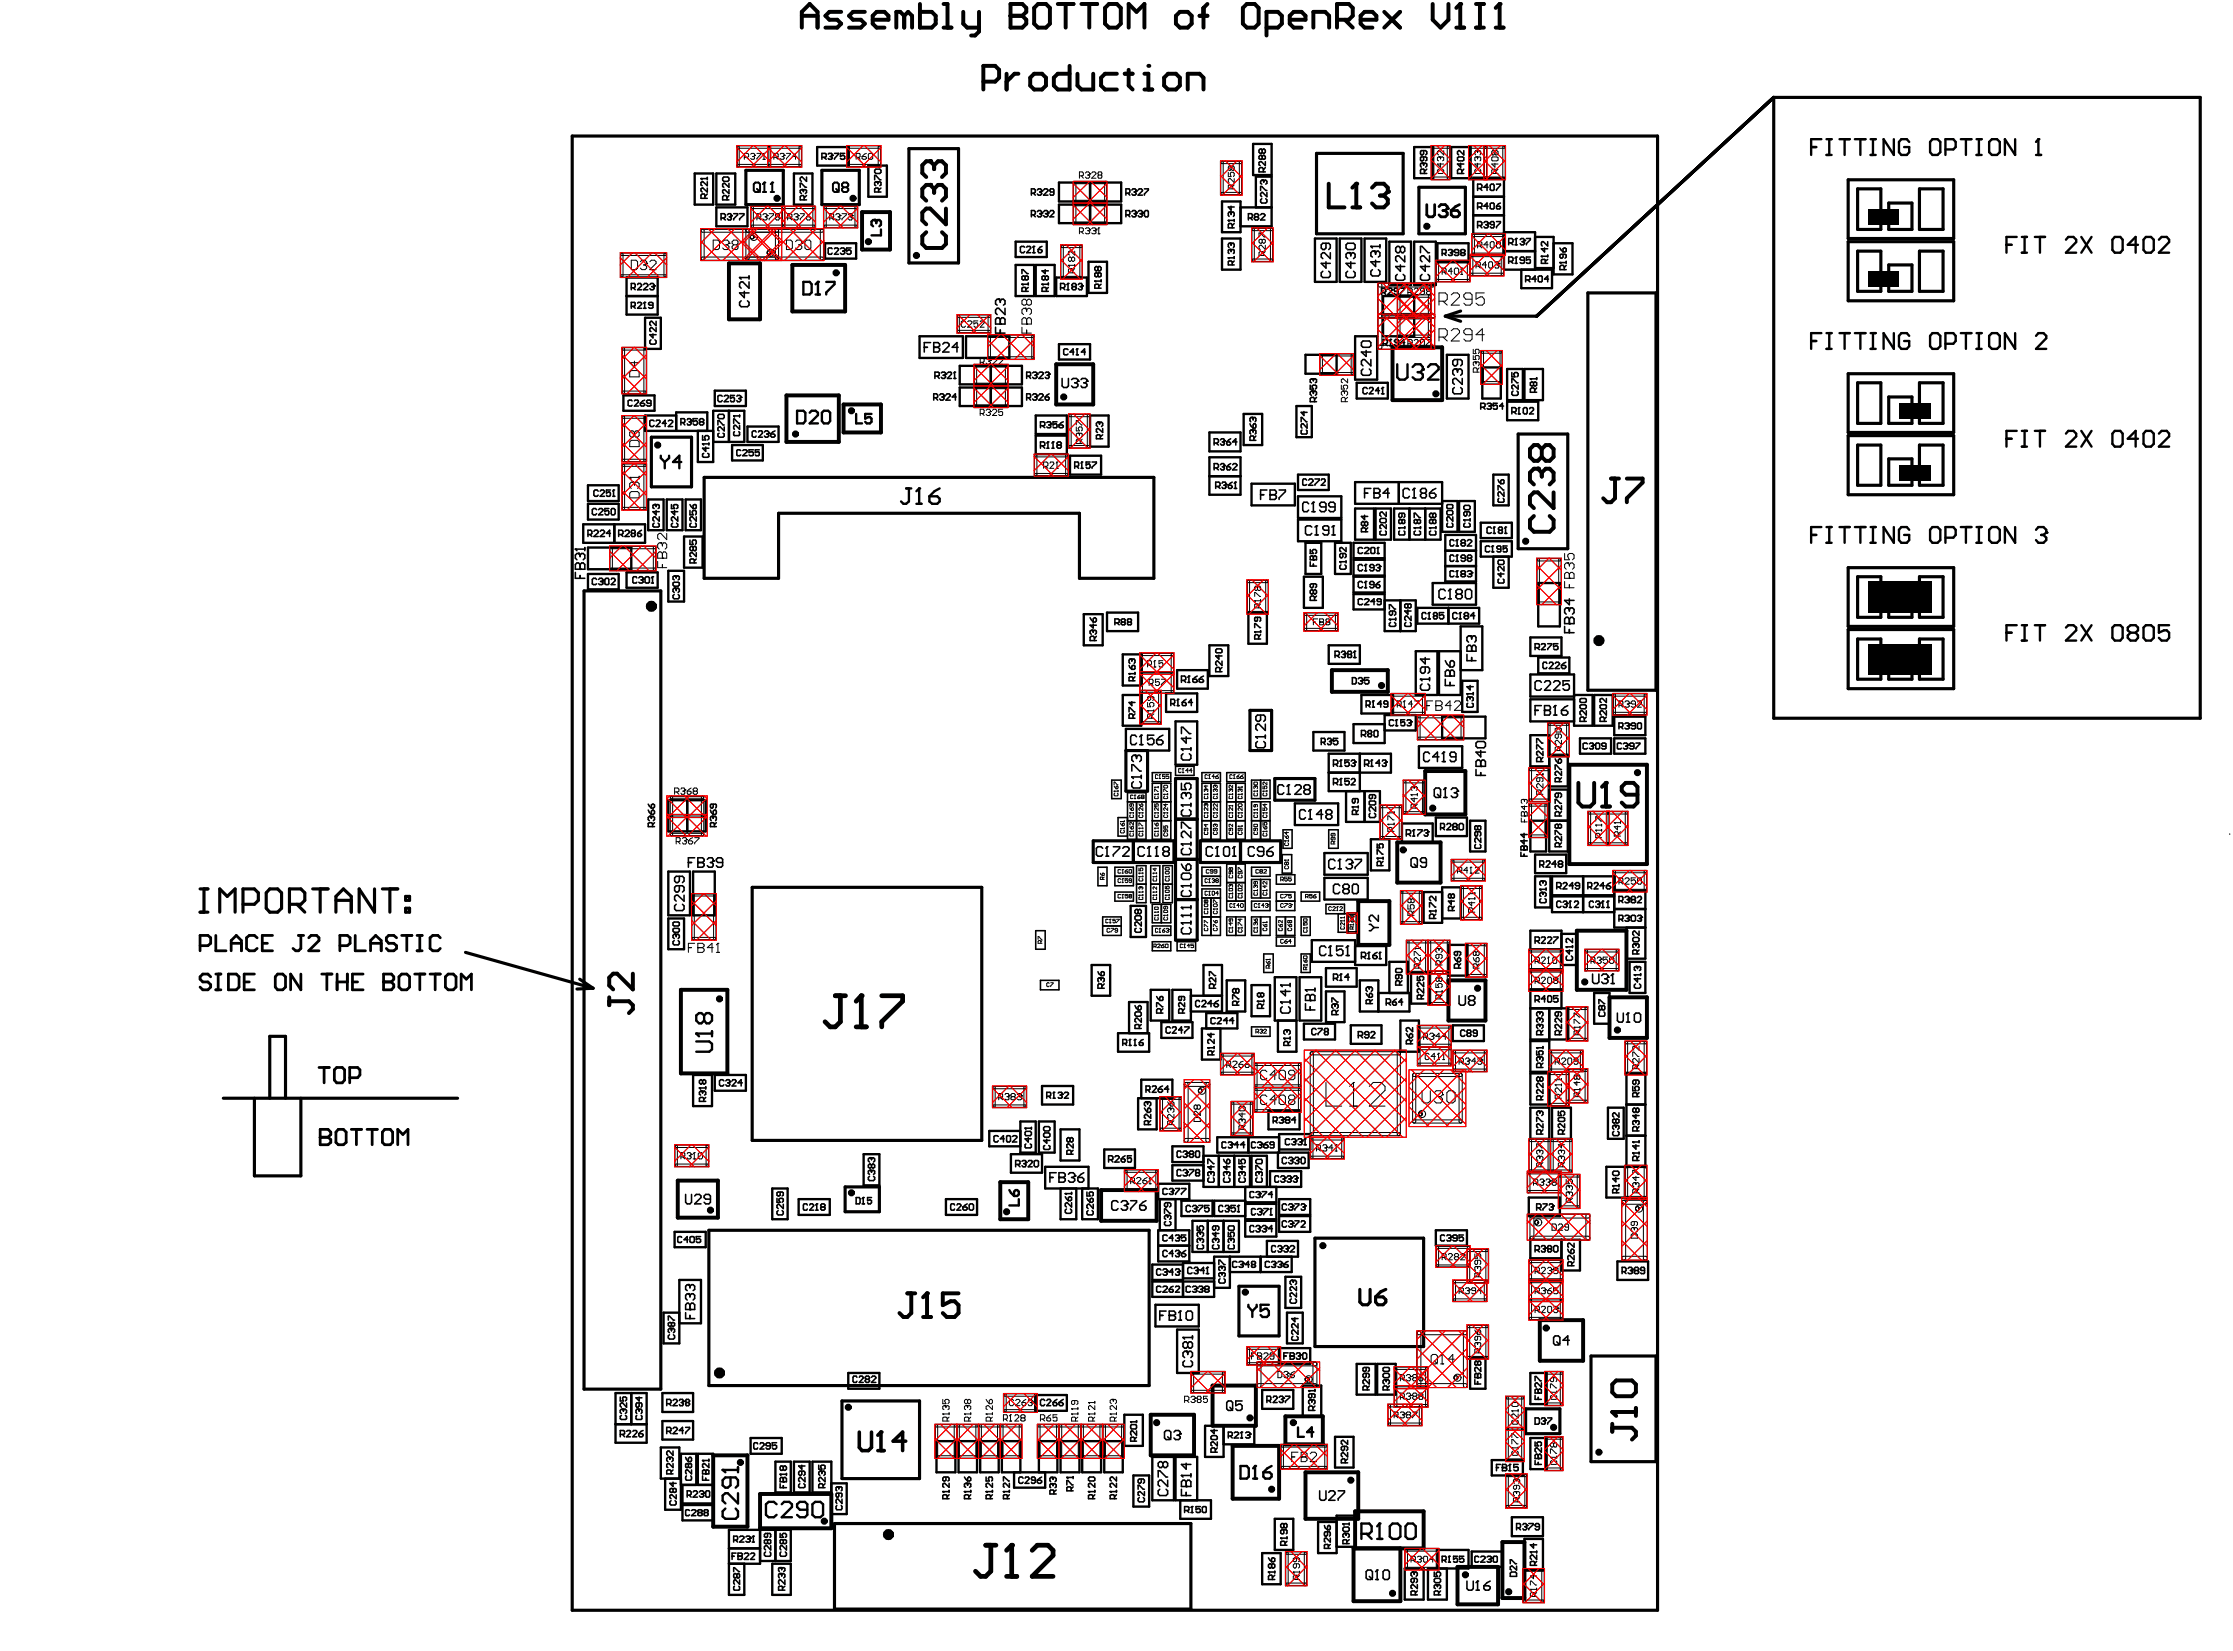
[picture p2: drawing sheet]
<svg xmlns="http://www.w3.org/2000/svg" width="240mm" height="177mm" viewBox="0 0 240 177" stroke-linecap="round" stroke-linejoin="round" font-family="sans-serif">
<g fill="none" stroke="#000" stroke-width=".34">
<path d="M61.4 14.6h116.4v158.1h-116.4zM80 18.3h4v3.6h-4zM88.2 18.3h4v3.6h-4zM97.5 15.9h5.3v12.3h-5.3zM141.2 16.5h9.3v8.6h-9.3zM190.3 10.4h45.7v66.6h-45.7zM190.3 10.4l-25.5 23.5h-9.8M198.3 19.3h11.3v6.3h-11.3zM152.2 20.1h5v5h-5zM155 33.9l1.7 .6M156.7 33.4l-1.7 .5M170.3 31.4h7.3v42.6h-7.3z"/>
<path d="M198.3 25.9h11.3v6.4h-11.3zM199.3 20.3h2.5v4.3h-2.5zM199.3 26.9h2.5v4.4h-2.5zM202.6 21.8h2.5v2.8h-2.5zM202.6 28.4h2.5v2.9h-2.5zM205.9 20.3h2.5v4.3h-2.5zM205.9 26.9h2.5v4.4h-2.5zM69.9 46.9h4.3v5.3h-4.3zM75.5 51.2h48.3v10.8h-8v-6.9h-32.3v6.9h-8zM162.9 46.6h5.3v12.3h-5.3zM198.3 40.1h11.3v6.3h-11.3zM198.3 46.7h11.3v6.4h-11.3z"/>
<path d="M199.3 41.1h2.5v4.3h-2.5zM199.3 47.7h2.5v4.4h-2.5zM202.6 42.6h2.5v2.8h-2.5zM202.6 49.2h2.5v2.9h-2.5zM205.9 41.1h2.5v4.3h-2.5zM205.9 47.7h2.5v4.4h-2.5zM62.6 63.4h8.3v85.6h-8.3zM134.1 76.2h2.3v4.3h-2.3zM198.3 60.9h11.3v6.3h-11.3zM198.3 67.5h11.3v6.4h-11.3zM199.3 61.9h2.5v4.3h-2.5zM199.3 68.5h2.5v4.4h-2.5z"/>
<path d="M202.6 63.4h2.5v2.8h-2.5zM202.6 70h2.5v2.9h-2.5zM205.9 61.9h2.5v4.3h-2.5zM205.9 68.5h2.5v4.4h-2.5zM21.5 95.3h.8M21.5 97.8h.8M21.9 95.3v2.5M23.6 97.8v-2.5l.8 .9 .8-.9v2.5M26.1 97h1.2l.4-.4v-.8l-.4-.5h-1.2v2.5M28.9 95.3h.9l.4 .5v1.6l-.4 .4h-.9l-.3-.4v-1.6zM31 97h1.3l.4-.4v-.8l-.4-.5h-1.3v2.5M31.9 97l.8 .8"/>
<path d="M33.5 95.3h1.7M34.3 95.3v2.5M36 97.8v-1.6l.8-.9 .9 .9v1.6M36 96.6h1.7M40.2 95.3v2.5l-1.7-2.5v2.5M41 95.3h1.7M41.8 95.3v2.5M43.5 97.4h.4v.4h-.4zM43.5 96.2h.4v.4h-.4zM80.7 95.2h24.6v27.1h-24.6zM117.3 90.2h8.6v2.3h-8.6zM120.8 80.5h2.3v4.4h-2.3z"/>
<path d="M121.6 90.2v2.3M126.1 83.5h2.3v17.3h-2.3zM126.1 96.5h2.3M126.1 92.2h2.3M126.1 87.9h2.3M128.8 90.2h8.6v2.3h-8.6zM133.1 90.2v2.3M136.7 83.5h4.4v2.3h-4.4zM24 117.8h25.1M27.3 117.8v8.3h5v-8.3M28.9 117.8v-6.6h1.7v6.6M49.9 102.2l13.7 3.8"/>
<path d="M62.2 105l1.4 1M63.6 106l-1.7 .1M76 132h47.3v16.6h-47.3zM90.7 127.3h3.6v2.7h-3.6zM132.9 138h4.3v5.3h-4.3zM141.1 132.8h11.6v11.6h-11.6zM145.9 138.3v1.4l.3 .3h.5l.3-.3v-1.4M147.6 139.1h.8l.3 .3v.3l-.3 .3h-.6l-.2-.3zM148.7 138.3l-.6 .3-.5 .5M90.3 150.3h8.3v8.3h-8.3zM163.7 151.1h3.6v2.7h-3.6zM170.7 145.5h6.9v11.3h-6.9z"/>
<path d="M89.5 163.4h38.2v9.2h-38.2z"/>
</g>
<g fill="none" stroke="#f00" stroke-width=".11">
<path d="M79 15.6h7v2.3h-7zM79 15.8l2.2 2.1M80.8 15.6l-1.8 1.8M80.9 15.6l1.8 1.8M82.3 15.6v2.3M82.3 15.8l2.1 2.1M82.7 15.6v2.3M82.7 15.8l-2.1 2.1M84.1 15.6l-1.8 1.8M84.2 15.6l1.8 1.8M86 15.8l-2.1 2.1M90.8 15.6h3.7v2.3h-3.7z"/>
<path d="M90.8 15.8l2.1 2.1M92.6 15.6l-1.8 1.8M92.7 15.6l1.8 1.8M94.5 15.8l-2.1 2.1M115.1 19.5h3.6v4.6h-3.6zM115.1 19.7l2.1 2.1M116.9 19.5l-1.8 1.7M117 19.5l1.7 1.7M118.7 19.7l-2.1 2.1M130.9 17.3h2.3v3.6h-2.3zM130.9 18.8l2.1 2.1M131.5 17.3l1.7 1.7"/>
<path d="M132.7 17.3l-1.8 1.7M133.2 18.8l-2.1 2.1M153.5 15.6h2v3.7h-2zM153.5 17.2l2 2M154.1 15.6l1.4 1.4M155 15.6l-1.5 1.4M155.5 17.2l-2 2M157.5 15.6h4v3.7h-4zM157.5 17.2l2 2M158.1 15.6l1.4 1.4M159 15.6l-1.5 1.4M159.2 15.6v3.7"/>
<path d="M159.2 17.2l2.1 2.1M159.5 15.6v3.7M159.5 17.2l-2 2M159.8 15.6l1.7 1.8M161 15.6l-1.8 1.8M161.5 17.2l-2.1 2.1M66.5 27.1h5v2.7h-5zM66.5 27.7l2.1 2.1M66.7 37.3h2.7v4.9h-2.7zM66.7 38l2.7 2.7M67.8 27.1l-1.3 1.3M68 37.3l-1.3 1.3"/>
<path d="M68.1 37.3l1.3 1.3M68.1 27.1l2.7 2.7M69.4 38l-2.7 2.7M70 27.1l-2.7 2.7M70.2 27.1l1.3 1.3M71.5 27.7l-2.1 2.1M75.2 24.5h13.2v3.5h-13.2zM75.2 25.8l2.1 2.2M76 24.5l3.4 3.5M76.7 24.5l-1.5 1.6M78.1 24.5l3.4 3.5M78.8 24.5l-3.4 3.5"/>
<path d="M79.7 24.5v3.5M79.7 25.8l2.1 2.2M80.2 24.5l3.4 3.5M80.5 24.5l3.4 3.5M80.5 22.1h7v2.3h-7zM80.5 22.3l2.1 2.1M80.9 24.5l-3.4 3.5M81.2 24.5l-1.5 1.6M82.3 24.5l1.6 1.6M82.3 22.1l-1.8 1.8M82.4 22.1l1.8 1.8M82.6 24.5l3.4 3.5"/>
<path d="M83.1 24.5l-3.5 3.5M83.3 24.5l-3.4 3.5M83.9 22.1v2.3M83.9 24.5v3.5M83.9 25.8l-2.2 2.2M83.9 22.3l2.1 2.1M84.2 22.1v2.3M84.2 22.3l-2.1 2.1M84.7 24.5l3.4 3.5M85.5 24.5l-3.5 3.5M85.6 22.1l-1.7 1.8M85.8 22.1l1.7 1.8"/>
<path d="M86.8 24.5l1.6 1.6M87.5 22.3l-2.1 2.1M87.6 24.5l-3.4 3.5M88.3 22.1h3.7v2.3h-3.7zM88.3 22.3l2.1 2.1M88.4 25.8l-2.1 2.2M90.1 22.1l-1.8 1.8M90.2 22.1l1.8 1.8M92 22.3l-2.1 2.1M102.7 33.7h3.6v2h-3.6zM102.7 33.7l2.1 2M104 33.7l-1.3 1.5"/>
<path d="M104.5 39.1h3.6v4.6h-3.6zM104.5 39.3l2.1 2.1M104.9 33.7l1.4 1.5M105.9 35.9h5v2.7h-5zM105.9 36.5l2.2 2.1M106.2 33.7l-2 2M106.2 39.1l-1.7 1.7M106.4 39.1l1.7 1.7M107.3 35.9l-1.4 1.3M107.5 35.9l2.7 2.7M108.1 39.3l-2.1 2.1M109.4 35.9l-2.7 2.7"/>
<path d="M109.6 35.9l1.3 1.3M110.9 36.5l-2.1 2.1M113.8 26.3h2.3v3.6h-2.3zM113.8 27.8l2.1 2.1M114.4 26.3l1.7 1.7M115.1 21.8h3.6M115.1 22l2.1 2.1M115.5 26.3l-1.7 1.7M116.1 27.8l-2.1 2.1M116.9 21.8l-1.8 1.7M117 21.8l1.7 1.7M118.7 22l-2.1 2.1"/>
<path d="M134.3 24.4h2.3v3.7h-2.3zM134.3 26l2.1 2.1M134.8 24.4l1.8 1.8M136 24.4l-1.7 1.8M136.6 26l-2.1 2.1M141.6 37.9h3.6v2.4h-3.6zM141.6 38.1l2.1 2.2M143.3 37.9l-1.7 1.8M143.5 37.9l1.7 1.8M145.2 38.1l-2.1 2.2M147.8 30.4h6.1v7.1h-6.1zM147.8 33.7h6.1"/>
<path d="M147.8 35.4l2.1 2.1M147.8 34.1h6.1M147.8 32l2.1 2.1M148.3 33.7l3.7 3.8M148.3 30.4l3.7 3.7M149.2 33.7l-1.4 1.4M149.2 30.4l-1.4 1.4M149.9 30.4h3.6v7h-3.6zM149.9 33.9h3.6M149.9 35.3l2.1 2.1M149.9 31.8l2.1 2.1M150.4 33.7l3.5 3.5"/>
<path d="M150.4 30.4l3.5 3.5M150.6 33.9l2.9 2.9M150.6 30.4l2.9 3M150.7 33.9l-.8 .8M150.7 30.4l-.8 .9M151.3 33.7l-3.5 3.5M151.3 30.4l-3.5 3.5M152.5 33.7l1.4 1.4M152.5 30.4l1.4 1.4M152.7 33.9l.8 .8M152.7 30.4l.8 .9M152.8 33.9l-2.9 2.9"/>
<path d="M152.8 30.4l-2.9 3M153.4 33.7l-3.7 3.8M153.4 30.4l-3.7 3.7M153.5 35.3l-2.1 2.1M153.5 31.8l-2.1 2.1M153.9 35.4l-2.1 2.1M153.9 32l-2.1 2.1M154 28.1l2.1 2.1M155.8 27.9l-1.8 1.8M155.9 27.9l1.8 1.8M157.7 27.9h-3.7v2.3h3.7v-2.9h3.6v2.3h-3.6M157.7 27.5l2.1 2.1"/>
<path d="M157.7 28.1l-2.1 2.1M157.9 25.1h3.6v2.3h-3.6zM157.9 25.3l2.1 2.1M158.8 37.6h2.4v3.6h-2.4zM158.8 39.1l2.2 2.1M159.4 27.3l-1.7 1.7M159.4 37.6l1.8 1.7M159.6 27.3l1.7 1.7M159.6 25.1l-1.7 1.8M159.8 25.1l1.7 1.8M160.6 37.6l-1.8 1.7M161.2 39.1l-2.1 2.1"/>
<path d="M161.3 27.5l-2.1 2.1M161.5 25.3l-2.1 2.1M65.4 58.6h5v2.6h-5zM65.4 59.1l2.1 2.1M66.7 44.6h2.7v5h-2.7zM66.7 49.7h2.7v5h-2.7zM66.7 52.6l2.1 2.1M66.7 50.5l2.7 2.7M66.7 47.4l2.1 2.2M66.7 45.3l2.7 2.7M66.7 40.1l2.1 2.1M66.7 58.6l-1.3 1.3"/>
<path d="M67 58.6l2.6 2.6M68 49.7l-1.3 1.3M68 44.6l-1.3 1.3M68.1 49.7l1.3 1.3M68.1 44.6l1.3 1.3M68.8 58.6l-2.6 2.6M69.1 58.6l1.3 1.3M69.4 52.6l-2.1 2.1M69.4 50.5l-2.7 2.7M69.4 47.4l-2.1 2.2M69.4 45.3l-2.7 2.7M69.4 40.1l-2.1 2.1"/>
<path d="M70.4 59.1l-2.1 2.1M104.5 41.4h3.6M104.5 41.6l2.1 2.1M106.2 41.4l-1.7 1.8M106.4 41.4l1.7 1.8M108.1 41.6l-2.1 2.1M110.9 48.7h3.7v2.4h-3.7zM110.9 49l2.1 2.1M112.7 48.7l-1.8 1.8M112.8 48.7l1.8 1.8M114.6 44.4h2.3v3.7h-2.3zM114.6 46l2.1 2.1"/>
<path d="M114.6 49l-2.1 2.1M115.2 44.4l1.7 1.8M116.4 44.4l-1.8 1.8M116.9 46l-2.1 2.1M164.8 59.9h2.7v5h-2.7zM166.1 59.9l-1.3 1.3M166.2 59.9l1.3 1.3M122.3 74h2.3v3.7h-2.3v-7.7h3.6v4.4h-3.6M122.3 75.6l2.1 2.1M122.3 72.1h3.6M122.3 72.3l2.1 2.1M122.3 72.3h3.6"/>
<path d="M122.3 70.2l2.1 2.1M122.8 74l1.8 1.8M124 74l-1.7 1.8M124 72.1l-1.7 1.7M124 70l-1.7 1.8M124.2 72.1l1.7 1.7M124.2 70l1.7 1.8M124.6 75.6l-2.1 2.1M125.9 72.3l-2.1 2.1M125.9 70.2l-2.1 2.1M133.7 63.8l2.2 2.1M133.7 62.2h2.4v3.7h-2.4z"/>
<path d="M134.3 62.2l1.8 1.8M135.5 62.2l-1.8 1.8M136.1 63.8l-2.1 2.1M139.9 65.7h3.6v2h-3.6zM140 65.7l2 2M141.3 65.7l-1.4 1.4M142.1 65.7l1.4 1.4M143.4 65.7l-2 2M149.2 74.6l2.1 2.1M151 74.4l-1.8 1.7M151.1 74.4l1.8 1.7M152 76.7v2.7h5v-2.7h-7.8v-2.3h3.7v2.3"/>
<path d="M152 77.3l2.2 2.1M152.9 74.6l-2.1 2.1M153.3 76.7l-1.3 1.3M153.6 76.7l2.7 2.7M155.5 76.7l-2.7 2.7M155.7 76.7l1.3 1.3M157 77.3l-2.1 2.1M164.8 62.8l2.2 2.1M164.8 60.6l2.7 2.7M166 77.5h2.3v3.7h-2.3zM166 79.1l2.1 2.1M166.6 77.5l1.7 1.8"/>
<path d="M167.5 62.8l-2.1 2.1M167.5 60.6l-2.7 2.7M167.8 77.5l-1.8 1.8M168.3 79.1l-2.1 2.1M173 74.4h3.7v2.3h-3.7zM173 74.6l2.1 2.1M174.8 74.4l-1.8 1.7M174.9 74.4l1.8 1.7M176.7 74.6l-2.1 2.1M71.5 87.4h4.4M71.5 85.4h4.4v4.3h-4.4zM71.5 87.7h4.4"/>
<path d="M71.5 85.6l2.1 2.1M71.5 87.6l2.1 2.1M71.9 85.4l-.4 .3M71.9 87.4l-.4 .3M73.4 85.4l2.3 2.3M73.4 87.4l2.3 2.3M74 85.4l-2.4 2.3M74 87.4l-2.4 2.3M74.2 95.9h2.6v4.9h-2.6zM74.2 98.7l2.1 2.1M74.2 96.6l2.6 2.7M75.5 95.9l-1.3 1.3"/>
<path d="M75.5 85.4l.4 .3M75.5 87.4l.4 .3M75.5 95.9l1.3 1.3M75.9 85.6l-2.1 2.1M75.9 87.6l-2.1 2.1M76.8 98.7l-2.1 2.1M76.8 96.6l-2.6 2.7M144.5 97.9h1.1v2.2h-1.1zM144.5 98l1.1 1.2M145.6 98l-1.1 1.2M148 86.3h2.4v3.7h-2.4zM148 87.9l2.1 2.1"/>
<path d="M148.6 86.3l1.8 1.8M149.8 86.3l-1.8 1.8M150.2 95.5h2.3v3.7h-2.3zM150.2 97l2.1 2.2M150.4 87.9l-2.1 2.1M150.5 83.7h2.4v3.7h-2.4zM150.5 85.2l2.1 2.2M150.8 95.5l1.7 1.8M151.1 83.7l1.8 1.8M152 95.5l-1.8 1.8M152.3 83.7l-1.8 1.8M152.5 97l-2.1 2.2"/>
<path d="M152.9 85.2l-2.1 2.2M155.7 92.2h3.6v2.3h-3.6zM155.7 92.4l2.1 2.1M156.7 95h2.3v3.7h-2.3zM156.7 96.6l2.1 2.1M157.3 95l1.7 1.8M157.4 92.2l-1.7 1.8M157.6 92.2l1.7 1.8M158.5 95l-1.8 1.8M159 96.6l-2.1 2.1M159.3 92.4l-2.1 2.1M164 86.2h2v3.7h-2z"/>
<path d="M164 82.4h2.3v3.6h-2.3zM164 87.7l2 2M164 83.9l2.1 2.1M164.6 86.2l1.4 1.4M164.6 82.4l1.7 1.7M165.4 86.2l-1.4 1.4M165.8 82.4l-1.8 1.7M166 87.7l-2 2M166.3 83.9l-2.1 2.1M170.3 87h4.3v3.7h-4.3zM170.3 88.6l2.1 2.1M170.9 87l1.8 1.8"/>
<path d="M172.1 87l-1.8 1.8M172.3 87v3.7M172.3 88.6l2.1 2.1M172.7 87v3.7M172.7 88.6l-2.2 2.1M172.9 87l1.7 1.8M173 93.4h3.7v2.3h-3.7zM173 93.6l2.1 2.1M174.1 87l-1.8 1.8M174.6 88.6l-2.1 2.1M174.8 93.4l-1.8 1.7M174.9 93.4l1.8 1.7"/>
<path d="M176.7 93.6l-2.1 2.1M106.5 116.5h3.6v2.3h-3.6zM106.5 116.7l2.1 2.1M108.2 116.5l-1.7 1.8M108.4 116.5l1.7 1.8M110.1 116.7l-2.1 2.1M124.4 117.6h2.3v3.7h-2.3zM124.4 119.2l2.1 2.1M125 117.6l1.7 1.8M126.2 117.6l-1.8 1.8M126.7 119.2l-2.1 2.1M127 115.8h2.8v6.7h-2.8z"/>
<path d="M127 118.3l2.8 2.8M127 116.2l2.8 2.7M128 115.8l-1 1M128.8 115.8l1 1M129.8 118.3l-2.8 2.8M129.8 116.2l-2.8 2.7M130.9 113.2l2.1 2.1M132.1 118.1h2.3v3.7h-2.3zM132.1 119.7l2.1 2.1M132.6 118.1l1.8 1.8M132.7 113l-1.8 1.8M132.8 113l1.7 1.8"/>
<path d="M133.8 118.1l-1.7 1.8M134.4 119.7l-2.1 2.1M134.5 114h5.1v5.3h-5.1v-6.3h-3.6v2.3h3.6l1.4-1.3M134.5 116.7h5.1M134.5 114.5l2.2 2.2M134.5 117.2l2.2 2.1M134.5 113.2l-2.1 2.1M135.9 116.7l-1.4 1.3M136.2 114l2.6 2.7M136.2 116.7l2.6 2.6M138 114l-2.6 2.7M138 116.7l-2.6 2.6"/>
<path d="M138.3 114l1.3 1.3M138.3 116.7l1.3 1.3M139.6 114.5l-2.1 2.2M139.6 117.2l-2.1 2.1M139.9 112.6h11v9.4h-11zM139.9 119.9l2.1 2.1M139.9 117.8l4.2 4.2M139.9 115.6l6.4 6.4M139.9 113.5l8.5 8.5M141.1 112.6l9.4 9.4M141.2 112.6l-1.3 1.3M143.3 112.6l7.6 7.7"/>
<path d="M143.3 112.6l-3.4 3.4M145.4 112.6l5.5 5.5M145.4 112.6l-5.5 5.5M147.5 112.6l3.4 3.4M147.5 112.6l-7.6 7.7M149.6 112.6l1.3 1.3M149.6 112.6l-9.3 9.4M150.9 119.9l-2.2 2.1M150.9 117.8l-4.3 4.2M150.9 115.6l-6.4 6.4M150.9 113.5l-8.5 8.5M150.9 102.4l2.1 2.1"/>
<path d="M151.1 104.5l2.1-2.1 2.1 2.1M151.2 114.8h6v6h-6zM151.2 118.7l2.1 2.1M151.2 116.6l4.2 4.2M151.4 114.8l5.8 5.8M151.4 100.8l1.8 1.8 1.8-1.8M152 110h3.7v4.3h-3.7zM152 112.3h3.7M152 110.2l2.2 2.1M152.2 112.3l2 2M152.6 100.8l-1.7 1.8M152.8 114.8l-1.6 1.6"/>
<path d="M153.2 100.8v7h2.3v-7h-4.6v3.7h4.6M153.2 104.1h2.3M153.2 105.7l2.1 2.1M153.5 112.3l-1.5 1.4M153.5 114.8l3.7 3.7M153.8 100.8l1.7 1.8M153.8 104.1l1.7 1.8M153.8 110l-1.8 1.8M153.9 110l1.8 1.8M154.3 112.3l1.4 1.4M154.9 114.8l-3.7 3.7M155 104.1l-1.8 1.8"/>
<path d="M155.5 105.7l-2.1 2.1M155.5 102.4l-2.1 2.1M155.6 112.3l-2 2M155.6 114.8l1.6 1.6M155.7 110.2l-2.1 2.1M155.8 112.9l2.2 2.1M155.8 112.6h3.7v2.4h-3.7zM157 114.8l-5.8 5.8M157.2 101.2h2.3v3.6h-2.3zM157.2 102.7l2.1 2.1M157.2 118.7l-2.1 2.1M157.2 116.6l-4.2 4.2"/>
<path d="M157.6 112.6l-1.8 1.8M157.7 112.6l1.8 1.8M157.7 101.2l1.8 1.7M159 101.2l-1.8 1.7M159.5 112.9l-2.1 2.1M159.5 102.7l-2.1 2.1M164 101.8h3.7v4.5h-3.7zM164 104.1h3.7M164 102l2.1 2.1M164 104h3.7M164 104.2l2.1 2.1M165.8 101.8l-1.8 1.8"/>
<path d="M165.8 104l-1.8 1.8M165.9 101.8l1.8 1.8M165.9 104l1.8 1.8M166 116.5l2.1 2.1M166.2 115v-2.4h3.6v2.4h-3.8v3.6h2.3v-3.6M166.2 112.9l2.1 2.1M166.6 115l1.7 1.7M167.7 102l-2.1 2.1M167.7 104.2l-2.1 2.1M167.8 115l-1.8 1.7M167.9 112.6l-1.7 1.8M168 109.6l2.1 2.1"/>
<path d="M168 108h2.3v3.7h-2.3zM168 114.6h2.3v3.7h-2.3zM168 116.2l2.1 2.1M168 112.6l1.8 1.8M168.3 116.5l-2.1 2.1M168.6 114.6l1.7 1.8M168.6 108l1.7 1.8M169.8 114.6l-1.8 1.8M169.8 108l-1.8 1.8M169.8 112.9l-2.1 2.1M170 101.8h3.7v2.3h-3.7zM170 102l2.1 2.1"/>
<path d="M170.3 116.2l-2.1 2.1M170.3 109.6l-2.1 2.1M171.8 101.8l-1.8 1.8M171.9 101.8l1.8 1.8M173.7 102l-2.1 2.1M174.3 111.7h2.4v3.6h-2.4zM174.3 113.2l2.1 2.1M174.9 111.7l1.8 1.7M176.1 111.7l-1.8 1.7M176.7 113.2l-2.1 2.1M72.4 122.8h3.6v2.4h-3.6zM72.4 123l2.1 2.2"/>
<path d="M74.1 122.8l-1.7 1.8M74.3 122.8l1.7 1.8M76 123l-2.1 2.2M120.6 125.5h3.6v2.3h-3.6zM120.6 125.7l2.1 2.1M122.4 125.5l-1.8 1.7M122.5 125.5l1.7 1.7M124.2 125.7l-2.1 2.1M127 120.4l2.1 2.1M129.8 120.4l-2.1 2.1M140.5 122v2.3h3.7v-2.3M140.5 122.2l2.2 2.1"/>
<path d="M142.3 122l-1.8 1.7M142.4 122l1.8 1.7M144.2 122.2l-2.1 2.1M154 133.6h3.7v2.3h-3.7zM154 133.8l2.1 2.1M155.8 133.6l-1.8 1.8M155.8 137.3h3.7v2.3h-3.7zM155.8 137.5l2.2 2.1M155.9 133.6l1.8 1.8M157.4 134h2.3v3.6h-2.3zM157.4 135.5l2.1 2.1M157.6 137.3l-1.8 1.8"/>
<path d="M157.7 133.8l-2.1 2.1M157.7 137.3l1.8 1.8M157.9 134l1.8 1.7M159.1 134l-1.7 1.7M159.5 137.5l-2.1 2.1M159.7 135.5l-2.1 2.1M163.8 125.6h3.7v2.3h-3.7zM163.8 130.2h6.7v2.8h-6.7zM163.8 130.9l2.1 2.1M163.8 125.8l2.1 2.1M164 122.2h4.7v3.6h-4.7zM164 135.1h3.7v6.5h-3.7z"/>
<path d="M164 137.3h3.7M164 139.6h3.7M164 137.5l2.1 2.1M164 123.7l2.1 2.1M164 137.5h3.7M164 135.3l2.1 2.2M164 139.3h3.7M164 139.5l2.1 2.1M164.2 125.8l2.1-2.1 2.1 2.1M164.6 122.2l1.7 1.7 1.8-1.7M164.8 130.2l-1 1M165.3 130.2l2.7 2.8"/>
<path d="M165.6 125.6l-1.8 1.8M165.7 125.6l1.8 1.8M165.8 137.3l-1.8 1.8M165.8 122.2l-1.8 1.7M165.8 135.1l-1.8 1.8M165.8 139.3l-1.8 1.8M165.9 137.3l1.8 1.8M165.9 135.1l1.8 1.8M165.9 139.3l1.8 1.8M166.3 122.2v3.6M166.9 122.2l1.8 1.7M167 130.2l-2.8 2.8"/>
<path d="M167.2 126h2.3v3.6h-2.3zM167.2 127.5l2.1 2.1M167.4 130.2l2.8 2.8M167.5 125.8l-2.1 2.1M167.7 137.5l-2.1 2.1M167.7 135.3l-2.1 2.2M167.7 139.5l-2.1 2.1M167.8 126l1.7 1.7M168.7 123.7l-2.1 2.1M168.9 126l-1.7 1.7M169.1 130.2l-2.8 2.8M169.5 127.5l-2.1 2.1"/>
<path d="M169.5 130.2l1 1M170.5 130.9l-2.1 2.1M174 128.5h2.7v6.7h-2.7zM174 133.1l2.1 2.1M174 131l2.7 2.7M174 128.8l2.7 2.8M174.3 125h2.4v3.6h-2.4zM174.3 126.5l2.1 2.1M174.9 125l1.8 1.7M174.9 128.5l-.9 1M175.7 128.5l1 1M176.1 125l-1.8 1.7"/>
<path d="M176.7 126.5l-2.1 2.1M176.7 133.1l-2.1 2.1M176.7 131l-2.7 2.7M176.7 128.8l-2.7 2.8M100.3 152.8h9.3v3.6h-9.3zM100.3 154.3l2.1 2.1M100.5 156.4l2.2-2.1 2.1 2.1M100.9 152.8l1.8 1.7 1.7-1.7M102.1 152.8l-1.8 1.7M102.7 152.8v3.6M102.9 156.4l2.1-2.1 2.1 2.1M103.2 152.8l1.8 1.7 1.7-1.7"/>
<path d="M105 152.8v3.6M105.2 156.4l2.1-2.1 2.1 2.1M105.5 152.8l1.8 1.7 1.8-1.7M107.3 152.8v3.6M107.6 149.5h3.7v2h-3.7zM107.7 149.5l2.1 2M107.9 152.8l1.7 1.7M109.1 149.5l-1.5 1.4M109.6 154.3l-2.1 2.1M109.8 149.5l1.5 1.4M111.2 149.5l-2 2M111.3 152.8h9.3v3.6h-9.3z"/>
<path d="M111.3 154.3l2.1 2.1M111.5 156.4l2.1-2.1 2.1 2.1M111.9 152.8l1.7 1.7 1.8-1.7M113 152.8l-1.7 1.7M113.6 152.8v3.6M113.8 156.4l2.2-2.1 2.1 2.1M114.2 152.8l1.8 1.7 1.7-1.7M116 152.8v3.6M116.2 156.4l2.1-2.1 2.1 2.1M116.5 152.8l1.8 1.7 1.7-1.7M118.3 152.8v3.6M118.8 152.8l1.8 1.7"/>
<path d="M120.6 154.3l-2.1 2.1M127.7 147.1h3.7v2.3h-3.7zM127.7 147.3l2.2 2.1M129.5 147.1l-1.8 1.8M129.6 147.1l1.8 1.8M131.4 147.3l-2.1 2.1M133.7 144.4h3.7v2h-3.7zM133.9 144.4l2 2M134.8 146.1h6.8v2.7h-6.8zM134.8 146.7l2.2 2.1M135.2 144.4l-1.5 1.5M135.9 146.1l-1.1 1"/>
<path d="M136 144.4l1.4 1.5M136.3 146.1l2.8 2.7M137.3 144.4l-2 2M137.4 154.9h5v2.7h-5zM137.4 155.5l2.1 2.1M138 146.1l-2.8 2.7M138.4 146.1l2.8 2.7M138.7 154.9l-1.3 1.3M138.9 154.9l2.7 2.7M140.1 146.1l-2.8 2.7M140.5 146.1l1.1 1M140.8 154.9l-2.6 2.7"/>
<path d="M141.1 154.9l1.3 1.3M141.6 146.7l-2.2 2.1M142.4 155.5l-2.1 2.1M148.9 150.6h3.6v2.3h-3.6zM148.9 150.8l2.1 2.1M149.5 146.6h3.7v4.3h-3.7zM149.5 148.6h3.7M149.5 148.8l2.2 2.1M149.5 149h3.7M149.5 146.8l2.2 2.2M150.6 150.6l-1.7 1.8M150.8 150.6l1.7 1.8"/>
<path d="M151.3 148.6l-1.8 1.8M151.3 146.6l-1.8 1.8M151.4 148.6l1.8 1.8M151.4 146.6l1.8 1.8M152 142.7h5.4v6.1h-5.4zM152 146.7l2.1 2.1M152 144.6l4.2 4.2M152.2 142.7l5.2 5.2M152.5 150.8l-2.1 2.1M152.9 142.7l-.9 1M153.2 146.8l-2.1 2.2M154.4 142.7l3 3.1"/>
<path d="M155 142.7l-3 3.1M156.5 142.7l.9 1M157.2 142.7l-5.2 5.2M157.4 142.1h2.3v3.7h-2.3zM157.4 143.7l2.1 2.1M157.4 144.6l-6.3 6.3M157.4 146.7l-2.1 2.1M157.9 142.1l1.8 1.8M159.1 142.1l-1.7 1.8M159.7 143.7l-2.1 2.1M161.5 149.8h2v7h-2zM161.5 158.1h2.3v3.7h-2.3z"/>
<path d="M161.5 159.7l2.1 2.1M161.5 153.4h2M161.5 151.3l2 2M161.5 153.1h2M161.5 154.7l2 2M162.1 158.1l1.7 1.8M162.1 149.8l1.4 1.4M162.1 153.1l1.4 1.4M162.9 149.8l-1.4 1.4M162.9 153.1l-1.4 1.4M163.3 158.1l-1.8 1.8M163.5 151.3l-2 2"/>
<path d="M163.5 154.7l-2 2M163.8 159.7l-2.1 2.1M165.7 147.1h2v3.7h-2zM165.7 154.1h2v3.7h-2zM165.7 148.7l2 2M165.7 155.6l2 2M166.2 147.1l1.5 1.4M166.2 154.1l1.5 1.4M167.1 147.1l-1.4 1.4M167.1 154.1l-1.4 1.4M167.7 148.7l-2 2M167.7 155.6l-2 2"/>
<path d="M137.9 166.4h2.3v3.7h-2.3zM137.9 168l2.1 2.1M138.5 166.4l1.7 1.8M139.7 166.4l-1.8 1.8M140.2 168l-2.1 2.1M150.7 166.1h3.7v2.3h-3.7zM150.7 166.3l2.1 2.1M152.5 166.1l-1.8 1.8M152.6 166.1l1.8 1.8M154.4 166.3l-2.2 2.1M163.4 168.2h2.3v3.7h-2.3zM163.4 169.8l2.1 2.1"/>
<path d="M163.9 168.2l1.8 1.8M165.1 168.2l-1.7 1.8M165.7 169.8l-2.1 2.1"/>
</g>
<g fill="none" stroke="#000" stroke-width=".11">
<path d="M79 15.8l.2-.2 .1 .2v2l-.1 .1-.2-.1M79.1 17.7l6.7-.1 .2 .2-.2 .1h-6.6h-.1zM79.1 15.7l6.7-.1 .2 .2-.2 .1h-6.6l-.2-.1zM79.1 15.8v2M79.8 16.9h.4l.1-.1v-.3h-.1h-.4v.6M80.1 16.9l.2 .2M80.5 16.5h.4v.2M80.7 16.8h.2M80.9 16.8v.1v.2l-.4-.1M80.9 16.7h.1M80.9 16.7v.1M81.2 16.5h.4l-.4 .6"/>
<path d="M81.8 17.1h.3M82 16.5h.1M82 16.5v.6M82 16.5h-.2M82.4 15.7h.2v.1v2l-.1 .1-.1-.1zM83 16.9h.3l.2-.1v-.3h-.2h-.3v.6M83.2 16.9l.3 .2M83.7 16.5h.1h.2l.1 .2M83.9 16.8h.1M84 16.8l.1 .1-.1 .2h-.2l-.1-.1M84.1 16.7h.1M84.1 16.7l-.1 .1"/>
<path d="M84.4 16.5h.4l-.4 .6M85.5 16.8h-.5l.3-.3v.6M85.8 15.7h.1l.1 .1v2l-.2 .1-.1-.1zM90.9 15.7h.2v.1v2l-.1 .1-.1-.1zM90.9 17.7l3.4-.1 .2 .2-.2 .1h-3.3h-.1zM90.9 15.7l3.4-.1 .2 .2-.2 .1h-3.3l-.1-.1zM91.8 16.9h.4l.1-.1v-.3h-.1h-.4v.6M92.1 16.9l.2 .2M92.5 16.8h.3l.1 .1v.1l-.3 .1-.1-.1zM92.9 16.5l-.4 .3M93.1 16.5h.2h.3v.5l-.1 .1-.4-.1zM94.2 15.7h.2l.1 .1v2l-.2 .1-.1-.1z"/>
<path d="M115.2 19.5h.1l.1 .1v2l-.1 .1-.1-.1zM115.2 19.5h3.4l.1 .1-.1 .1h-3.3l-.1-.1zM115.8 18.9l.4-.1v-.2l-.1-.2h-.3v.7M116 18.9l.2 .2M116.4 18.6l.2-.2h.2l.1 .3M116.7 18.8h.1M116.8 18.8l.1 .1-.1 .2h-.2l-.2-.1M116.9 18.7h.1M116.9 18.7l-.1 .1M117.1 18.6l.1-.2h.2l.2 .2-.5 .5h.5M117.9 18.8l-.1-.1 .1-.3h.2l.1 .2-.1 .2M117.9 18.8h.2"/>
<path d="M117.9 18.8l-.1 .1 .1 .2h.2l.1-.1-.1-.2M118.7 19.6v2M118.7 19.6l-.1-.1-.1 .1v2l.1 .1 .1-.1M131 17.3h.2v.1v3.4l-.1 .1-.1-.1zM131 17.3h2.1l.1 .1-.1 .2h-2l-.1-.2zM131.8 18.5v.4h.3l-.1-.2 .1-.2h.2l.1 .1-.1 .3M132.1 17.9l-.1-.1h-.2v.1v.4h.2l.1-.2M132.1 17.9l.1-.1h.1l.1 .1-.1 .4-.2-.2M132.1 17.9v.2M132.4 19.2v.4l-.4-.4h-.2v.1v.3M132.4 19.8l-.2 .2M133 17.3h.2v.1v3.4l-.1 .1-.2-.1z"/>
<path d="M153.6 19h1.8l.1 .1-.1 .1h-1.7h-.1zM153.6 15.7l1.8-.1 .1 .2-.1 .1h-1.7h-.1zM153.6 15.7h.2v.1v3.3l-.1 .1-.1-.1zM154.3 18.1l-.1 .2v.2l.1 .1h.4l.2-.1v-.2l-.2-.2M154.4 16.8h.1M154.4 16.8l-.2 .1v.3l.1 .1M154.4 16.8l.1 .1M154.5 17.5v.4l-.3-.3h.7M154.5 16.9l.2-.1 .2 .1v.3l-.2 .1M154.5 16.9v.1M154.9 16.2v.4l-.5-.4-.2 .1v.2l.1 .1M155.3 15.7h.2v.1v3.3l-.1 .1-.2-.1z"/>
<path d="M157.6 19h3.7l.2 .1-.2 .1h-3.6l-.1-.1zM157.6 15.7l3.7-.1 .2 .2-.2 .1h-3.6l-.1-.1zM157.6 15.7h.2v.1v3.3l-.1 .1-.1-.1zM158.3 18.1l-.1 .2 .1 .3h.5v-.1v-.4M158.4 16.8h.1M158.4 16.2h.1M158.4 16.2h-.1l-.1 .1 .1 .3M158.4 16.8l-.2 .1v.3l.1 .1M158.4 16.8l.1 .1M158.4 16.2l.1 .1M158.5 16.3v.1M158.5 16.9v.1"/>
<path d="M158.5 17.5v.4l-.3-.3h.6M158.5 16.3l.3-.1v.1v.3M158.5 16.9l.1-.1 .2 .1v.3v.1M159.3 15.7h.1l.1 .1v3.3l-.2 .1-.1-.1zM160.1 16.8h.5l.1 .1v.3l-.1 .1h-.5l-.1-.1v-.3zM160.4 17.5v.4l-.4-.3h.7M160.4 16.3l-.2-.1h-.1l-.1 .1 .1 .3 .3-.1M160.4 16.3v-.1l.3 .1v.2l-.1 .1h-.2v-.1M160.4 16.3v.2M160.4 18.6v-.3v-.2h-.3l-.1 .2v.3h.7M160.7 18.1l-.3 .3M161.2 15.7h.2l.1 .1v3.3l-.2 .1-.1-.1z"/>
<path d="M66.6 27.2l.1-.1 .1 .2v2.3l-.1 .1-.1-.1zM66.6 29.5h4.8l.1 .1-.1 .1h-4.7l-.1-.1zM66.6 27.2l4.8-.1 .1 .2-.1 .1h-4.7h-.1zM66.8 37.3h.1l.1 .1v4.7l-.1 .1-.2-.1zM66.8 37.3h2.4l.1 .1-.1 .2h-2.3l-.2-.2zM67.7 27.9h.5l.2 .2v.7l-.2 .1h-.5zM67.7 39.7h.7l.2 .2v.5h-1.1v-.5zM68.1 38.7v.7l-.6-.5h1.1M68.7 28.1l.2-.2h.3l.2 .2v.1M69 28.4h.2M69.1 37.3h.1l.1 .1v4.7l-.1 .1-.1-.1zM69.2 28.4l.2 .2v.2l-.2 .1h-.3l-.2-.1"/>
<path d="M69.4 28.2h.1M69.4 28.2l-.2 .2M69.7 28.1l.2-.2h.3l.2 .2v.1l-.7 .7h.7M71.3 27.2l.1-.1 .1 .2v2.3l-.1 .1-.2-.1zM75.2 24.6h.3v.1v3l-.1 .2-.2-.2zM75.2 27.6h13l.1 .1-.1 .2h-12.8h-.2zM75.4 24.6l-.2 .1 .2 .2h12.8l.1-.2-.1-.1M75.4 24.6h12.8M76.5 25.8h.5l.2 .1v.7l-.2 .2h-.5zM77.5 25.9l.2-.1h.3l.2 .1v.2M77.9 26.3h.1M78 26.3l.2 .1v.2l-.2 .2h-.3l-.2-.2"/>
<path d="M78.2 26.1h.1M78.2 26.1l-.2 .2M78.7 26.3h.3M78.7 26.3l-.2 .1v.2l.2 .2h.3l.2-.2-.2-.3M78.7 26.3l-.2-.2v-.2l.2-.1h.3l.2 .1-.2 .4M80.1 24.6h.2v.1v3l-.1 .2-.2-.2zM80.2 24.6l-.2 .1 .2 .2M80.2 27.6l-.2 .1 .2 .2M80.6 22.2l.1-.1 .1 .1v2.1l-.1 .1-.1-.1zM80.6 22.2l6.7-.1 .1 .1-.1 .2h-6.6l-.1-.1zM80.6 24.2l6.7-.1 .1 .2-.1 .1h-6.6l-.1-.1zM81.2 23.4h.3l.1-.1-.1-.4h-.3v.7"/>
<path d="M81.4 23.4l.2 .2M81.8 23l.2-.1h.2l.1 .2M82.1 23.3h.1M82.2 23.3l.1 .1-.1 .2h-.2l-.2-.1M82.3 23.1h.1M82.3 23.1l-.1 .2M82.5 22.9h.5v.1l-.5 .5v.1M83.2 24.6h.3v.1v3l-.2 .2-.1-.2zM83.3 23.3l-.1-.2 .1-.2h.2l.1 .1-.1 .3M83.3 23.3l-.1 .1 .1 .2h.2l.1-.1-.1-.2M83.3 23.3h.2M83.3 24.6l.2 .1-.2 .2"/>
<path d="M83.3 27.6l.2 .1-.2 .2M83.9 22.2l.1-.1 .2 .1v2.1l-.2 .1-.1-.1zM84.4 25.8h.4l.2 .1v.7l-.2 .2h-.4zM84.5 23.4h.3l.2-.1v-.3l-.2-.1h-.3v.7M84.7 23.4l.3 .2M85.2 23l.1-.1h.2l.1 .2M85.3 25.9l.2-.1h.3l.2 .1v.2M85.4 23.3h.1M85.5 23.3l.1 .1-.1 .2h-.2l-.1-.1M85.6 23.1h.1M85.6 23.1l-.1 .2M85.7 26.3h.1"/>
<path d="M85.8 22.9h.5v.1l-.5 .5v.1M85.8 26.3l.2 .1v.2l-.2 .2h-.3l-.2-.2M86 26.1h.1M86 26.1l-.2 .2M86.5 23.3h.4v.1v.2h-.3zM86.5 25.8h.4l.1 .1v.7l-.1 .2h-.4l-.2-.2v-.7zM86.9 22.9l-.4 .4M87.2 22.2l.1-.1 .1 .1v2.1l-.1 .1-.1-.1zM88 24.6h.3v.1v3l-.1 .2-.2-.2zM88.4 22.2l.1-.1 .1 .1v2.1l-.1 .1-.1-.1zM88.4 22.2l3.4-.1 .2 .1-.2 .2h-3.3l-.1-.1zM88.4 24.2l3.4-.1 .2 .2-.2 .1h-3.3h-.1z"/>
<path d="M89 23.4h.3l.1-.1-.1-.4h-.3v.7M89.2 23.4l.2 .2M89.6 23l.2-.1h.2l.1 .2M89.9 23.3h.1M90 23.3l.1 .1-.1 .2h-.2l-.2-.1M90.1 23.1h.1M90.1 23.1l-.1 .2M90.3 22.9h.5v.1l-.5 .5v.1M91 23l.1-.1h.2l.1 .2M91.2 23.3h.1M91.3 23.3l.1 .1-.1 .2h-.2l-.1-.1M91.4 23.1h.1"/>
<path d="M91.4 23.1l-.1 .2M91.8 22.2v-.1l.2 .1v2.1l-.2 .1-.1-.1zM102.7 35.5l3.4-.1 .1 .2-.1 .1h-3.3h-.1zM102.7 33.8h3.4l.1 .1-.1 .1h-3.3h-.1zM102.9 33.9v1.7M103 33.9l-.2-.1-.1 .1v1.7l.1 .1 .2-.1M103.6 34.5l-.1-.1-.4 .1v.5l.1 .1h.3l.1-.1M103.8 34.5l.1-.1 .4 .1v.1l-.5 .5h.5M104.6 39.2h.1h.1v2l-.2 .2-.1-.2zM104.6 39.2l3.4-.1 .1 .1-.1 .2h-3.4v-.1zM104.9 34.4h-.4v.4l.2-.2h.1l.1 .2-.1 .3h-.2l-.1-.1M105.1 38.9h.4l.1-.2-.1-.3h-.4v.7"/>
<path d="M105.1 34.5l.1-.1h.3l.1 .1v.1l-.5 .5h.5M105.4 38.9l.2 .2M105.8 38.5l.1-.1h.2l.1 .2M106 36h.2v.1v2.3l-.1 .1-.1-.1zM106 33.8h.1l.1 .1v1.7l-.1 .1-.1-.1zM106 38.3h4.8l.1 .1-.1 .1h-4.7h-.1zM106 36l4.8-.1 .1 .2-.1 .1h-4.7h-.1zM106 38.7h.1M106.1 38.7l.1 .2-.1 .2h-.2l-.1-.2M106.2 38.6h.1M106.2 38.6l-.1 .1M106.5 38.5l.1-.1h.2l.1 .1v.1l-.4 .5h.4"/>
<path d="M107.1 38.5l.1-.1h.3l.1 .2-.5 .5h.5M107.9 39.2h.2v2l-.1 .2-.1-.2zM109.6 35.1v.6h1M109.8 34.1h.2l.1 .2 .2-.2h.2l.1 .2v.5h-1v-.5zM110 33.1h.1M110 33.1h-.2l-.2 .1v.4l.2 .1M110 33.1l.1 .1M110.1 34.8h.1M110.1 32.3l-.1-.2h-.2l-.2 .2v.3l.2 .1 .3-.1M110.1 32.3v.3M110.1 33.2v.2M110.1 34.3v.5"/>
<path d="M110.1 35.4v.3M110.1 32.3l.2-.2h.2l.1 .2v.3l-.1 .1-.4-.1M110.1 33.2l.2-.1h.2l.1 .1v.4l-.1 .1M110.9 36.1v2.3M110.9 36.1l-.1-.2-.1 .2v2.3l.1 .1 .1-.1M113.8 29.7l2.2-.1 .1 .2-.1 .1h-2.1l-.1-.1zM113.8 26.3h2.2l.1 .1-.1 .2h-2.1l-.1-.2zM113.8 26.3h.2l.1 .1v3.4l-.2 .1-.1-.1zM114.6 28.5h.1M114.6 28.5l.1 .1M114.6 28.5h.7M114.9 27.7l-.1-.1-.2 .1v.2l.1 .1 .2-.1"/>
<path d="M114.9 27.7l.2-.1 .2 .1v.2l-.1 .1-.3-.1M114.9 27.7v.2M115.1 29.3v-.4l-.2-.1h-.2l-.1 .1v.4h.7M115.2 21.9h.2v2l-.1 .2-.1-.2zM115.2 23.8h3.4l.1 .1-.1 .2h-3.3l-.1-.1zM115.2 21.9l3.4-.1 .1 .1-.1 .2h-3.3l-.1-.2zM115.2 21.5h3.4l.1 .1-.1 .1h-3.3h-.1zM115.3 26.9v.5l-.5-.5-.2 .1v.3l.1 .1M115.3 28.4v.2M115.3 28.8l-.2 .3M115.8 24.9h.3l.1-.2v-.2l-.4-.1v.7M115.9 26.3h.2v.1v3.4l-.1 .1-.2-.1z"/>
<path d="M116 24.9l.2 .2M116.4 24.5l.4-.1 .1 .1v.2M116.7 24.7h.1M116.8 24.7l.1 .3-.1 .1-.4-.1M116.9 24.7h.1M116.9 24.7h-.1M117.1 24.5l.3-.1 .2 .1v.2M117.3 24.7h.1M117.4 24.7l.2 .3-.2 .1-.3-.1M117.6 24.7h.1M117.6 24.7h-.2M117.8 25.1h.2"/>
<path d="M117.9 24.4h.1M117.9 24.4l-.1 .1M117.9 24.4v.7M118.7 21.9v2M118.7 21.9l-.1-.1-.1 .1v2l.1 .2 .1-.2M131 20.7l2.1-.1 .1 .2-.1 .1h-2l-.1-.1zM132.2 20.3v-.4l-.4-.1v.1v.4h.6M134.3 24.5h.2v.1v3.3l-.1 .1-.1-.1zM134.3 27.8h2.1l.1 .1-.1 .1h-2l-.1-.1zM134.3 24.5h2.1l.1 .1-.1 .1h-2l-.1-.1zM135.1 25.4v-.4h.1l.4 .4h.1M135.4 25.8l-.1-.1-.2 .1v.2l.1 .1h.1l.1-.1"/>
<path d="M135.4 25.8l.1-.1 .2 .1v.2l-.1 .1-.2-.1M135.4 25.8v.2M135.5 27.4v-.3l-.1-.1h-.2l-.1 .1v.3h.6M135.7 26.3v.5l-.4-.5-.2 .1v.2l.1 .2M135.7 27l-.2 .2M136.3 24.5h.1l.1 .1v3.3l-.1 .1-.1-.1zM141.6 38h.2l.1 .1v2l-.2 .1-.1-.1zM141.6 40h3.5l.1 .1-.1 .1h-3.4h-.1zM141.7 37.9l-.1 .2 .1 .1h3.4l.1-.1-.1-.2M141.7 38h3.4M145.2 38.1v2M145.2 38.1l-.1-.2-.2 .2v2l.2 .1 .1-.1"/>
<path d="M147.9 30.4h.1h.2v.2v6.7v.1l-.2 .1-.1-.1-.1-.1v-6.7zM147.9 37.1l.1-.1h5.7l.1 .1 .1 .2-.1 .1-.1 .1h-5.7l-.1-.1-.1-.1zM147.9 33.8l.1-.1h5.7l.1 .1 .1 .1-.1 .2h-.1h-5.7h-.1l-.1-.2zM147.9 30.4h.1h5.7h.1l.1 .2-.1 .1-.1 .1h-5.7l-.1-.1-.1-.1zM150 31.7l.1-.1 .1 .2v1.9l-.1 .2-.2-.2zM150 34h.1l.1 .1v2l-.1 .1-.2-.1zM150 36l3.3-.1 .2 .2-.2 .1h-3.2h-.1zM150 34h3.3l.2 .1-.2 .1h-3.2l-.2-.1zM150 31.7l3.3-.1 .2 .2-.2 .1h-3.2l-.1-.1zM150 33.7l3.3-.1 .2 .1-.2 .2h-3.2l-.2-.2zM151 31.4h.4l.1-.1v-.3l-.1-.1h-.4v.7M151 36.9h.4l.1-.2v-.2l-.1-.1h-.4v.7"/>
<path d="M151.3 36.9l.2 .2M151.3 31.4l.2 .2M151.7 36.5l.1-.1h.2l.1 .2-.4 .5h.4M151.7 31l.1-.1h.2l.1 .2-.4 .5h.4M152.5 36.4h.2l.1 .1v.5l-.1 .1h-.2l-.1-.1v-.5zM152.8 31.3h-.3l-.1-.2 .1-.2h.2l.1 .1v.5l-.1 .1h-.2l-.1-.1M153 36.4h.5M153.1 31.3l-.1 .1 .1 .2h.2l.2-.1M153.1 31.3h.2M153.3 31.3l.2 .1M153.5 31.8l-.2-.2-.1 .2v1.9l.1 .2 .2-.2M153.5 34.1l-.2-.1-.1 .1v2l.1 .1 .2-.1"/>
<path d="M153.5 36.5l-.5 .5v.1M153.5 31l-.2-.1h-.2l-.1 .1 .1 .3M153.5 31.1l-.2 .2M153.5 30.4h.2h.1l.1 .2v6.7l-.1 .1-.1 .1-.2-.1v-.1v-6.7zM154.1 28h.2v.1v2l-.1 .1-.1-.1zM154.1 28h3.4l.2 .1-.2 .1h-3.3l-.1-.1zM154.2 29.9l-.1 .2 .1 .1h3.3l.2-.1-.2-.2M154.2 30h3.3M154.4 32.3h.6l.2-.2v-.5l-.2-.2h-.6v1.3M154.4 36.2h.6l.2-.3v-.4l-.2-.2h-.6v1.3M154.7 29.2h.3l.1-.1-.1-.3h-.3v.6M154.8 32.3l.4 .4"/>
<path d="M154.8 36.2l.4 .4M154.9 29.2l.2 .2M155.7 31.6l.2-.2h.4l.3 .2v.2l-.9 .9h.9M155.7 35.5l.2-.2h.4l.3 .2v.2l-.9 .9h.9M155.8 29.1h-.4l.3-.3v.6M156.1 28.8h.2l.2 .1v.4l-.2 .1h-.2l-.1-.1v-.4zM156.7 29.4h.2M156.8 28.8h.1M156.8 28.8v.6M156.8 28.8l-.1 .1M157.4 28h.2l.1 .1v2l-.2 .1-.1-.1zM157.8 27.3h.1l.1 .1v2l-.1 .2-.2-.2z"/>
<path d="M157.8 29.3h3.4l.1 .1-.1 .2h-3.3l-.1-.1zM157.9 27.3l-.2 .1 .2 .1h3.3l.1-.1-.1-.1M157.9 27.3h3.3M157.9 32.1h-.7l-.2-.3v-.2l.2-.2h.5l.2 .2v.9l-.2 .2h-.5l-.2-.2M157.9 35.9h-.7l-.2-.2v-.2l.2-.2h.5l.2 .2v.9l-.2 .2h-.5l-.2-.2M157.9 25.2h.2h.1v2.1l-.2 .1-.1-.1zM157.9 27.2l3.4-.1 .2 .2-.2 .1h-3.3l-.1-.1zM157.9 25.2l3.4-.1 .2 .1-.2 .2h-3.3l-.1-.2zM158 37.5v.4h.3l-.1-.2 .1-.2h.3l.1 .1-.1 .3M158 38.1v.5h.3l-.1-.2 .1-.3h.3l.1 .1v.3l-.1 .1M158.2 38.8h.1M158.2 38.8l-.2 .1 .1 .3"/>
<path d="M158.2 38.8l.1 .1M158.3 38.9l.2-.1 .2 .1-.1 .3M158.3 28.5h.4l.1-.1v-.2l-.1-.1h-.4v.7M158.3 38.9v.1M158.5 39.9v-.3l-.2-.1h-.2l-.1 .1v.3h.7M158.5 26.4h.3l.2-.1v-.3l-.2-.1h-.3v.7M158.6 28.5l.2 .3M158.7 39.5l-.2 .2M158.8 26.4l.2 .2M158.9 37.7h.2v.1v3.3l-.1 .1-.1-.1zM158.9 37.7l2.1-.1 .1 .2-.1 .1h-2h-.1zM159.2 31.4h-.9v.7l.5-.3h.2l.2 .3v.4l-.2 .2h-.4l-.3-.2"/>
<path d="M159.2 35.9h-.9l.7-.6v1.3M159.5 28.4h-.5l.3-.3v.7M159.6 26.3h-.4l.3-.4v.7M159.8 28.1h.2l.1 .1v.4l-.1 .2h-.2l-.1-.2v-.4zM160 25.9h.2l.1 .1v.5l-.1 .1h-.2l-.1-.1v-.5zM160.4 28.2v-.1h.3l.1 .2M160.6 28.4h.1M160.6 25.9h.3l.1 .1v.5l-.1 .1h-.3l-.1-.1v-.5zM160.7 28.4l.1 .1-.1 .3h-.3v-.2M160.8 28.3h.1M160.8 28.3l-.1 .1M160.9 37.8l.1-.2 .1 .2v3.3l-.1 .1-.1-.1"/>
<path d="M160.9 37.8v3.3M161.1 27.3h.1l.1 .1v2l-.1 .2-.2-.2zM161.2 25.2h.2h.1v2.1l-.2 .1-.1-.1zM65.5 58.6h.2v.1v2.4l-.1 .1-.2-.1zM65.5 58.6h4.7l.1 .1-.1 .2h-4.6l-.2-.2zM66.8 49.8h.2v.1v4.6l-.1 .2-.2-.2zM66.8 44.6h.2v.1v4.7l-.1 .1-.2-.1zM66.8 54.5l2.4-.1 .1 .1-.1 .2h-2.3l-.1-.1zM66.8 49.8h2.4l.1 .1-.1 .1h-2.3l-.2-.1zM66.8 49.3h2.4l.1 .1-.1 .1h-2.3h-.1zM66.8 44.6h2.4l.1 .1-.1 .2h-2.3l-.2-.2zM66.8 42l2.4-.1 .1 .2-.1 .1h-2.3l-.2-.1z"/>
<path d="M67.5 51.2h.1M67.5 51.2h1.1M67.5 51.2l.2 .2M67.7 52.7h.7l.2 .2v.5h-1.1v-.5zM67.7 47.2h.7l.2 .2v.5h-1.1v-.5zM67.9 51.7h.1M67.9 51.7h-.2l-.2 .2v.3l.2 .2M67.9 51.7l.2 .2M68.1 46.4l-.2-.2h-.2l-.2 .2v.3l.2 .2h.2l.2-.2M68.1 46.4l.1-.2h.2l.2 .2v.3l-.2 .2h-.2l-.1-.2M68.1 51.9l.1-.2h.2l.2 .2v.3l-.2 .2M68.1 46.4v.3"/>
<path d="M68.1 51.9v.2M68.6 51.1v.3M69.1 49.8h.2v.1v4.6l-.1 .2-.1-.2zM69.1 44.6h.2v.1v4.7l-.1 .1-.1-.1zM70.1 58.6h.2v.1v2.4l-.1 .1-.1-.1zM70.7 59.2h.2l.2 .2 .1-.2h.2l.1 .2v.5h-1v-.5zM70.9 58.2h.1M70.9 58.2h-.2l-.2 .2v.3l.2 .2M70.9 58.2l.2 .2M71.1 59.9h.1M71.1 58.4v.2M71.1 59.4v.5"/>
<path d="M71.1 58.4l.1-.2h.2l.1 .2v.3l-.1 .2M71.5 57.2v.7l-.6-.7h-.2l-.2 .2v.3l.2 .2M104.6 41.5h.1l.1 .1v2l-.2 .1-.1-.1zM104.6 41.5l3.4-.1 .1 .2-.1 .1h-3.4zM104.6 43.5l3.4-.1 .1 .2-.1 .1h-3.4v-.1zM104.6 41.1h3.4l.1 .1-.1 .2h-3.4v-.1zM105.1 44.4h.4l.1-.2-.1-.3h-.4v.7M105.4 44.4l.2 .2M105.8 44l.1-.1h.2l.1 .2M106 44.2h.1M106.1 44.2l.1 .2-.1 .2h-.2l-.1-.2M106.2 44.1h.1"/>
<path d="M106.2 44.1l-.1 .1M106.5 44l.1-.1h.2l.1 .1v.1l-.4 .5h.4M107.6 43.9h-.5v.3l.2-.1 .3 .1-.1 .4h-.3l-.1-.2M107.9 41.5h.2v.1v2l-.1 .1-.1-.1zM111 48.8h.2v.1v2l-.1 .1-.1-.1zM111 50.8h3.4l.2 .1-.2 .1h-3.3l-.1-.1zM111 48.8h3.4l.2 .1-.2 .1h-3.3h-.1zM111.9 50h.4l.1-.1v-.2l-.1-.1h-.4v.6M112.2 50l.2 .2M112.6 49.7l.1-.1h.3v.2l-.4 .4h.4M113.3 50.2h.2M113.4 49.6h.1"/>
<path d="M113.4 49.6v.6M113.4 49.6l-.1 .1M114.4 48.8h.1l.1 .1v2l-.2 .1-.1-.1zM114.7 44.5h.2v.1v3.3l-.1 .1-.1-.1zM114.7 47.8h2.1l.1 .1-.1 .1h-2l-.1-.1zM114.7 44.5l2.1-.1 .1 .2-.1 .1h-2l-.1-.1zM115.5 45.8v.4h.3l-.1-.2 .1-.2h.2l.1 .1-.1 .3M115.5 45.6v-.5l.6 .5M115.7 46.5h.1M115.7 46.5l-.2 .1v.3M115.7 46.5l.1 .1M115.8 46.6l.1-.1 .2 .1-.1 .3"/>
<path d="M115.8 46.6v.1M115.9 47.6v-.4l-.1-.1h-.3v.1v.4h.6M116.1 47.1l-.2 .3M116.7 44.5l.1-.1 .1 .2v3.3l-.1 .1-.2-.1zM143.9 41.3v.4h.3l-.1-.2v-.1l.1-.1 .4 .1v.2l-.2 .1M144.1 41.9h.1M144.1 41.9l-.2 .2v.2l.1 .1M144.1 41.9l.1 .2M144.2 42.1l.1-.2 .3 .2v.2l-.2 .1M144.2 42.1v.1M144.3 43.1v-.3l-.1-.2h-.2l-.1 .2v.3h.7M144.6 40.6v.5l-.5-.5-.2 .1v.3l.1 .1"/>
<path d="M144.6 42.6l-.3 .2M158.9 41l2.1-.1 .1 .2-.1 .1h-2l-.1-.1zM164.9 60l.1-.1 .1 .1v4.7l-.1 .1-.1-.1zM164.9 60l2.4-.1 .2 .1-.2 .2h-2.3l-.1-.1zM167.2 60l.1-.1 .2 .1v4.7l-.2 .1-.1-.1zM167.8 59.4v.6h.5l-.1-.3v-.2l.1-.1h.4l.2 .1v.4l-.2 .1M65.5 61l4.7-.1 .1 .2-.1 .1h-4.6l-.2-.1zM70.5 60.2v.7h1M71.1 60.6v.3M122.3 70.1h.1l.2 .1v7.3l-.2 .2-.1-.2zM122.3 74.1h3.5l.1 .1-.1 .1h-3.4l-.1-.1zM122.3 70.1h3.5l.1 .1-.1 .1h-3.4h-.1z"/>
<path d="M122.4 77.7l-.1-.2 .1-.1h2l.1 .1-.1 .2M122.4 72.3l-.1-.1 .1-.1h3.4l.1 .1-.1 .1M122.4 77.6h2M122.4 72.3h3.4M123.1 76.2h.1M123.1 75.4v.4h.3l-.1-.2 .1-.2h.3l.1 .1v.2l-.1 .1M123.1 71.3h.3l.1-.1-.1-.3h-.3v.6M123.1 76.2h.7M123.1 76.2l.1 .2M123.3 73.3h.3l.1-.1-.1-.3h-.3v.6M123.3 71.3l.2 .2M123.4 74.7v.3l-.1 .1h-.1l-.1-.1 .1-.3h.5l.1 .1v.2l-.1 .1"/>
<path d="M123.5 73.3l.2 .2M123.5 77v-.3l-.1-.1h-.2l-.1 .1v.3h.7M123.8 76.6l-.3 .2M123.8 76.2v.2M123.8 71.5h.2M123.9 70.9h.1M123.9 70.9v.6M123.9 70.9l-.1 .1M124.3 74.1h.1l.1 .1v3.3l-.1 .2-.1-.2zM124.4 72.9h-.5v.3l.3-.1 .2 .1v.2l-.2 .1h-.2l-.1-.1M124.4 74.1l.1 .1-.1 .1M124.6 72.9h.4v.1l-.4 .4v.1"/>
<path d="M124.7 70.9h-.4v.3l.2-.1h.2v.1v.3h-.3l-.1-.1M125.7 70.1h.1l.1 .1v4l-.1 .1-.2-.1zM133.8 65.6h2.1l.1 .1-.1 .1h-2h-.1zM133.8 62.3l2.1-.1 .1 .2-.1 .1h-2h-.1zM133.8 62.3l.1-.1 .1 .2v3.3l-.1 .1-.1-.1zM134.6 64.4h.1M134.6 64v-.4l.6 .4M134.6 64.4h.6M134.6 64.4l.1 .1M134.9 63l-.1-.1h-.1l-.1 .1 .1 .3h.1l.1-.1M134.9 63v.2M134.9 63l.1-.1h.1l.1 .1-.1 .3-.2-.1"/>
<path d="M135 65.2v-.3l-.3-.1-.1 .1v.3h.6M135.2 64.8l-.2 .2M135.2 64.3v.2M135.8 62.3l.1-.1 .1 .2v3.3l-.1 .1-.1-.1zM140 65.8l.2 .1v1.6l-.2 .2-.1-.2zM140 67.4h3.4l.1 .1-.1 .2h-3.4l-.1-.2zM140 65.8h3.4l.1 .1-.1 .1h-3.4l-.1-.1zM140.9 66.7h.2M141.4 66.4h-.5v.6M141.6 66.7h.1M141.6 66.4h.3l.1 .1-.1 .2 .1 .2-.1 .1h-.3zM141.6 66.7h.3"/>
<path d="M142.3 66.7l-.1-.1 .1-.2 .4 .1-.2 .2M142.3 66.7l-.1 .1 .1 .2 .4-.1v-.1l-.2-.1M142.3 66.7h.2M143.3 65.8h.1l.1 .1v1.6l-.1 .2-.1-.2zM149.3 74.5l.1-.1 .1 .1v2l-.1 .2-.1-.2zM149.3 76.4h3.4l.1 .1-.1 .2h-3.3l-.1-.2zM149.3 74.5l3.4-.1 .1 .1-.1 .2h-3.3l-.1-.1zM149.9 75.6h.3l.1-.1-.1-.3h-.3v.7M150.1 75.6l.2 .3M150.5 75.9h.3M150.6 75.2h.1M150.6 75.2v.7"/>
<path d="M150.6 75.2l-.1 .1M151.5 75.5h-.4l.3-.3v.7M151.7 75.2h.5v.1l-.5 .6M152.1 76.8l.1-.1 .1 .2v2.3l-.1 .1-.1-.1zM152.1 79.1h4.8l.1 .1-.1 .1h-4.7l-.1-.1zM152.1 76.8l4.8-.1 .1 .2-.1 .1h-4.7l-.1-.1zM152.6 74.5l.1-.1 .1 .1v2l-.1 .2-.1-.2zM153.1 75.7h.2M153.7 75.2h-.6v1M154 75.7h.1M154 75.2h.5l.2 .2v.1l-.2 .2 .2 .2v.1l-.2 .2h-.5zM154 75.7h.5"/>
<path d="M155.7 75.7h-.7l.5-.5v1M156 75.4l.2-.2h.3l.2 .2v.1l-.7 .7h.7M156.8 76.8l.1-.1 .1 .2v2.3l-.1 .1-.2-.1zM164.9 64.6h2.4l.2 .1-.2 .1h-2.3l-.1-.1zM166.2 77.5l-.1 .2 .1 .1h2l.1-.1-.1-.2M166.2 77.6h2M166.3 77.7v3.3M166.3 77.7l-.1-.2-.1 .2v3.3l.1 .1 .1-.1M166.8 78.2l.2-.1h.4l.1 .1v.2l-.1 .1h-.4l-.2-.1zM167.2 78.7v.4l-.1 .1-.3-.1v-.2l.2-.2h.4l.1 .2v.2l-.1 .1M167.5 79.4v.5l-.4-.5-.3 .1v.2l.2 .2M167.8 62.4v.6h1.1"/>
<path d="M168 61.4h.2l.1 .2 .2-.2h.2l.2 .2v.4h-1.1v-.4zM168.1 77.6h.2v.1v3.3l-.1 .1-.2-.1zM168.2 60.4h.1M168.2 60.4h-.2l-.2 .2v.3l.2 .2M168.2 60.4l.1 .2M168.3 62h.1M168.3 60.6l.2-.2h.2l.2 .2v.3l-.2 .2M168.3 60.6v.1M168.3 61.6v.4M168.3 62.7v.3M173.1 74.5h.2v2l-.1 .2-.2-.2zM173.1 76.4h3.4l.1 .1-.1 .2h-3.3l-.2-.2z"/>
<path d="M173.1 74.5l3.4-.1 .1 .1-.1 .2h-3.3l-.1-.1zM173.7 75.6h.3l.1-.1-.1-.3h-.3v.7M173.9 75.6l.2 .3M174.3 75.3l.1-.1h.2l.2 .2M174.6 75.5h.1M174.6 75.5l.2 .3-.2 .1-.3-.1M174.8 75.4h.1M174.8 75.4l-.2 .1M175.4 75.5h-.3l-.1-.1 .1-.2h.2l.1 .1v.5l-.1 .1-.3-.1M175.7 75.3l.1-.1h.2l.1 .2-.4 .5h.4M176.4 74.5l.1-.1 .1 .1v2l-.1 .2-.1-.2zM71.9 85.5h.2h.1v4l-.2 .1-.1-.1z"/>
<path d="M71.9 89.4h3.5l.1 .1-.1 .1h-3.4h-.1zM71.9 87.4h3.5l.1 .1-.1 .2h-3.4l-.1-.2zM72 85.7l-.1-.2 .1-.1h3.4l.1 .1-.1 .2M72 85.6h3.4M72.4 84.9h.3h.1v-.2l-.1-.2h-.3v.7M72.5 90.3h.4l.1-.1v-.3h-.1h-.4v.6M72.6 84.9l.2 .3M72.7 90.3l.3 .2M73 84.7l.1-.2h.3l.1 .2M73.2 89.9h.1h.2l.1 .2M73.3 84.9h.1M73.4 84.9h.1l-.1 .3h-.3l-.1-.1"/>
<path d="M73.4 90.2h.1M73.5 84.7h.1M73.5 84.7l-.1 .2M73.5 90.2l.1 .1-.1 .2h-.2l-.1-.1M73.6 90.1h.1M73.6 90.1l-.1 .1M73.7 84.9h.3h.1v.2l-.1 .1h-.2zM73.8 90.2h.4l.1 .1v.1l-.1 .1h-.2l-.2-.1zM74.1 84.5l-.4 .4M74.3 95.9h.1l.1 .1v4.7l-.1 .1-.2-.1zM74.3 89.9l-.5 .3M74.4 96.2l-.2-.2 .2-.1h2.3l.1 .1-.1 .2"/>
<path d="M74.4 96.1h2.3M74.5 84.9h-.1l.1 .3h.2l.1-.1v-.2h-.1M74.5 84.9h.2M74.5 84.9l-.1-.2 .1-.2h.2l.1 .2-.1 .2M74.5 89.9h.5l-.5 .5v.1M75.3 85.5h.2v4l-.1 .1-.2-.1zM76.6 95.9h.2v.1v4.7l-.1 .1-.2-.1zM118 93.7l.2 .2M118.3 93.7h.2v.2h-.3zM118.3 94.3v-.2h-.2l-.1 .2h.5M118.5 94.1l-.2 .1M118.9 98.6h-.3v.3h.3"/>
<path d="M119 99h.2M119 99.7v-.1l-.3 .1v.2l.1 .1 .2-.1M119.1 98.6h.1M119.1 98.6v.4M119.1 98.6h-.1M119.2 99.6h.3l-.3 .4M119.5 84.9h.1M119.5 84.9h.4M119.5 84.2v-.3l.4 .3M119.5 84.3l.2 .3M119.6 85.1l-.1 .1 .1 .2h.2l.1-.1-.1-.2M119.6 98.6h-.2v.2h.2v.2l-.2-.1"/>
<path d="M119.8 98.6h.3l-.3 .4M119.8 84.3l.1 .1v.1l-.2 .1zM119.9 99.8l-.3-.1 .1-.1 .2 .1v.2l-.1 .1-.2-.1M119.9 84.8v.1M120.2 88.9h.1M120.2 88.1h.1M120.2 88.3l.2 .3M120.2 88.9h.4M120.2 88.1h.4M120.2 88.1l.1 .1M120.2 96h-.3v.3h.3M120.2 93.3h-.3v.3h.3"/>
<path d="M120.2 94.3h-.1h-.2v.3l.1 .1 .2-.1M120.3 89l-.1 .1 .1 .2h.2h.1l-.1-.3M120.4 96.3h.1M120.4 93.7h.1M120.4 94.7h.1M120.4 95.9h.1M120.4 93.3h.1M120.4 94.3h.1M120.4 93.3v.4M120.4 94.3v.4M120.4 95.9v.4M120.4 95.9v.1"/>
<path d="M120.5 88.3l.1 .1v.1l-.2 .1zM120.6 88v.2M120.6 88.8v.1M120.7 93.4h.2l.1 .2h-.3zM121 95.9h-.3v.2h.3v.2h-.3M121 94.3h-.3v.2l.2-.1 .1 .2-.1 .1-.2-.1M121 93.3l-.3 .1M121.1 93.3h.3l-.1 .4-.2-.1zM121.2 87.2h.1M121.2 89.2h.1M121.2 96.1h.1M121.2 96.1l-.1 .1 .1 .1h.2l-.1-.2"/>
<path d="M121.2 89.2h.4M121.2 87.2h.4M121.2 87.2v.1M121.2 86.6l.2 .3M121.2 96.1h-.1l.1-.2 .2 .1-.1 .1M121.2 89.2v.1M121.2 88.6l.2 .3M121.2 89.4v.3h.3v-.3M121.2 87.4v.3h.3v-.3M121.4 86.2v.2l-.2 .1v-.3h.3v.3M121.4 94.5l-.3-.1 .1-.1h.2v.3l-.1 .1-.2-.1M121.5 86.6l.1 .3h-.1h-.1z"/>
<path d="M121.5 88.6l.1 .2-.1 .1h-.1zM121.5 85.3h-.2v.3h.2M121.6 88.2v.3l-.3-.3-.1 .1v.2M121.6 87.1v.2M121.6 89.1v.2M121.7 85.7h.1M121.7 85.3h.1M121.7 85.3v.4M122 85.5h.2l.1 .1-.2 .1zM122.2 94h.1M122.2 93.7h.1M122.2 96h.1"/>
<path d="M122.2 95.7h.1M122.2 87.2h.1M122.2 89.2h.1M122.2 88.8h.1M122.2 93.1v.3h.2l-.1-.1 .1-.2 .2 .1-.1 .2M122.2 96h.4M122.2 94h.4M122.2 93.7h.4M122.2 95.7h.4M122.2 88.6v-.3l.4 .3M122.2 94l.1 .1M122.2 96l.1 .1"/>
<path d="M122.2 89.2h.4M122.2 87.2h.4M122.2 88.8h.4M122.2 86.2l.2 .3M122.2 87.2l.1 .1M122.2 89.2l.1 .1M122.2 88.8l.1 .1M122.3 94.3h-.1l.1 .2h.2l.1-.1-.1-.1M122.3 96.2l-.1 .1v.1l.1 .1 .3-.1v-.1l-.1-.1M122.3 87.4l-.1 .1 .1 .2h.2l.1-.1-.1-.2M122.3 89.4l-.1 .1 .1 .2h.2l.1-.1-.1-.2M122.3 95.1h.1"/>
<path d="M122.3 95.1l-.1 .1 .1 .2M122.3 95.1l.1 .1M122.3 85.3l-.3 .2M122.4 95.2h.2l-.1 .2M122.4 95.2v.1M122.5 86.2l.1 .1v.1l-.2 .1zM122.5 85.5h-.1l.1 .2 .2-.1-.1-.1M122.5 85.5l-.1-.1 .1-.1h.2l-.1 .2M122.5 85.5h.1M122.6 86.6v.3l-.3-.3-.1 .1 .1 .2M122.6 87.1v.2M122.6 88.8v.1"/>
<path d="M122.6 89.1v.2M122.6 93.6v.1M122.6 94v.1M122.6 95.6v.1M122.6 95.9v.2M123.7 94h.1M123.7 93.7h.1M123.7 96h.1M123.7 95.7h.1M123.7 96h.4M123.7 94h.4M123.7 94v.1"/>
<path d="M123.7 93.7h.4M123.7 96v.1M123.7 95.7h.4M123.7 94.3v.2h.3v-.2M123.7 96.2v.3h.3v-.3M123.9 98.2h.1M123.9 97.8h.1M123.9 85.2h.1M123.9 84.4h.1M123.9 87.2h.1M123.9 89.2h.1M123.9 88.8h.1"/>
<path d="M123.9 86.2v.3h.1v-.3h.2v.3M123.9 85.2h.3M123.9 97.8h.3M123.9 98.2h.3M123.9 97.3h.3v.2h-.3zM123.9 84.9v-.2l.3 .2M123.9 98.2v.1M123.9 97.8v.1M123.9 85.2v.1M123.9 84.4h.3M123.9 84.4v.1M123.9 89.2h.3"/>
<path d="M123.9 87.2h.3M123.9 88.8h.3M123.9 87.2v.1M123.9 89.2v.1M123.9 88.8v.1M123.9 88.3l.1 .3M123.9 85.4v.3h.3v-.3M123.9 93.1v.3l-.2-.2h.4M123.9 98.4v.3h.3v-.3M123.9 87.4v.3h.3v-.3M123.9 89.4v.3h.3v-.3M124.1 95.1v.3l-.3-.3-.1 .1v.2"/>
<path d="M124.1 93.6v.1M124.1 94v.1M124.1 95.6v.1M124.1 95.9v.2M124.1 88.3l.1 .1v.2h-.2zM124.2 83.2l-.1-.1-.2 .1v.3h.3M124.2 99.7l-.1-.1-.2 .1 .1 .3 .2-.1M124.2 86.6v.3l-.2-.3-.1 .1v.2M124.2 84.4v.1M124.2 85.1v.2M124.2 87.1v.2M124.2 88.8v.1"/>
<path d="M124.2 89.1v.2M124.2 97.8v.1M124.2 98.1v.2M124.3 83.5h.2M124.4 99.6h.1M124.4 83.1h.1M124.4 83.1v.4M124.4 99.6v.4M124.4 99.6l-.1 .1M124.4 83.1l-.1 .1M124.7 99.8h.2l.1 .1-.3 .1zM124.8 98.2h.1"/>
<path d="M124.8 85.2h.1M124.8 87.2h.1M124.8 85.2h.5M124.8 98.2h.5M124.8 84.9v-.2l.5 .2M124.8 88.6v.2h.2v-.2h.3v.2h-.1M124.8 98.2l.1 .1M124.8 85.2l.1 .1M124.8 87.2h.5M124.8 87.2l.1 .1M124.9 84.2h.3l.1 .2-.1 .1h-.3l-.1-.1zM124.9 85.4l-.1 .1 .1 .2 .4-.1-.1-.2"/>
<path d="M124.9 98.4l-.1 .1 .1 .2h.3l.1-.1-.1-.2M124.9 87.4l-.1 .1 .1 .2h.3l.1-.1-.1-.2M124.9 89.4l-.1 .1 .1 .2h.3l.1-.1-.1-.2M124.9 97.6h.3l.1 .2h-.5zM125 83.1h-.3v.2h.3v.2h-.3M125 99.6l-.3 .2M125 96h.1M125 94h.1M125 95.1v.2h.2l-.1-.1 .1-.1h.2l-.1 .2M125 96h.4M125 93.5h.3l.1 .2h-.1h-.2zM125 93.1h.3h.1v.2h-.3h-.1z"/>
<path d="M125 94h.4M125 95.5h.3h.1v.2h-.3h-.1zM125 96l.1 .1M125 94l.1 .1M125 97.2v.3l-.2-.1 .1-.2h.3l.1 .1-.1 .2M125 86.2v.3l-.2-.2h.5M125 89v.3l-.2-.1v-.2h.4h.1l-.1 .3M125.1 94.3h-.1l.1 .2h.2l.1-.1-.1-.1M125.1 96.2l-.1 .1v.1l.1 .1 .3-.1v-.1l-.1-.1M125.1 99.7l.2-.1 .1 .1M125.3 86.6v.3l-.3-.3-.2 .1 .1 .2M125.3 85.1v.2"/>
<path d="M125.3 87.1v.2M125.3 98.1v.2M125.3 99.8h.1M125.3 99.8l.1 .1-.1 .1-.2-.1M125.4 99.7h.1M125.4 83.1h-.3v.2h.3v.2h-.3M125.4 99.7l-.1 .1M125.4 94v.1M125.4 95.9v.2M126.7 82.5h-.3l.1 .4h.1l.1-.1M126.8 82.9h.2M126.9 82.5h.1"/>
<path d="M126.9 82.5v.4M126.9 82.5h-.1M127.5 82.7h-.3l.2-.2v.4M127.9 82.7h-.3l.2-.2v.4M129.2 97.5h.1M129.2 85.2h.1M129.2 87.2h.1M129.2 85.2h.4M129.2 97.5h.4M129.2 99.4v-.2l.4 .2M129.2 99v-.3l.4 .3M129.2 87.2h.4"/>
<path d="M129.2 97.5v.1M129.2 85.2v.1M129.2 87.2v.1M129.2 85.4v.3h.3v-.3M129.2 99.6v.2h.3v-.2M129.2 89.2v.3h.3v-.3M129.2 97.7v.3h.3v-.3M129.2 97h.3v.3h-.3zM129.2 87.4v.3h.3v-.3M129.3 84.7h.1M129.3 86.2h.1M129.3 86.2l-.1 .1v.2"/>
<path d="M129.3 84.7h-.1v.2M129.3 86.2l.1 .1M129.4 86.3l.1-.1v.3M129.4 84.2v.3l-.2-.2h.4M129.4 84.7v.1M129.4 86.3v.1M129.4 88.4v.3l-.2-.2h.4M129.4 88.8v.2h-.2v-.2h.3v.3M129.4 96.6v.1M129.4 96.6l-.1-.1-.1 .1v.2l.2-.1M129.4 96.6v-.1l.2 .1-.1 .2-.1-.1M129.4 84.7h.2l-.1 .2"/>
<path d="M129.5 83.2l-.1-.1-.1 .1v.3h.2M129.5 95.6h-.2v.4l.2-.1M129.5 94.3h-.1h-.1v.4l.2-.1M129.6 86.6v.3l-.3-.3-.1 .1v.2M129.6 85.1v.2M129.6 87.1v.2M129.6 97.5v.1M129.6 96h.2M129.6 83.5h.2M129.6 94.7h.2M129.7 93.3h-.3v.3h.3M129.7 95.6h.1"/>
<path d="M129.7 94.3h.1M129.7 83.1h.1M129.7 94.3h-.1M129.7 83.1v.4M129.7 94.3v.4M129.7 95.6v.4M129.7 95.6h-.1M129.7 83.1l-.1 .1M130 94.3h.2l.1 .1M130.1 95.6h.2v.3l-.1 .1-.2-.1zM130.1 93.4h-.2l-.1-.1h.3v.3h-.3M130.2 97.5h.1"/>
<path d="M130.2 85.2h.1M130.2 87.2h.1M130.2 94.5h.1M130.2 85.2h.4M130.2 96.8v-.3l.4 .3M130.2 97.5h.4M130.2 99.4v-.2l.4 .2M130.2 97.5v.1M130.2 98.7l.2 .3M130.2 85.2v.1M130.2 87.2h.4M130.2 87.2v.1"/>
<path d="M130.2 94.5h.1l-.1 .2-.2-.1M130.2 89.2v.1v.2h.3l.1-.1-.1-.2M130.2 85.4v.1v.2l.4-.1-.1-.2M130.2 99.6v.2h.3l.1-.1-.1-.1M130.2 97.7v.1v.2h.3l.1-.1-.1-.2M130.2 87.4v.1v.2h.3l.1-.1-.1-.2M130.2 97h.3l.1 .2-.1 .1h-.3v-.1zM130.3 84.7h.1M130.3 84.2h.1M130.3 88.4h.1M130.3 94.4h.1M130.3 84.2l-.1 .1v.2"/>
<path d="M130.3 84.7h-.1v.2M130.3 88.4l-.1 .1v.1v.1M130.3 84.2l.1 .1M130.3 88.4l.1 .1M130.3 83.3h-.3l.2-.2v.4M130.3 94.4l-.1 .1M130.4 98.8h.2v.1l-.2 .1zM130.4 88.8v.2h-.2v-.1l.3-.1 .1 .1v.1l-.1 .1M130.4 84.3l.1-.1 .1 .1-.1 .2M130.4 84.7h.2v.2h-.1M130.4 88.5h.2v.1l-.1 .1M130.4 84.3v.1"/>
<path d="M130.4 84.7v.1M130.4 88.5h.1M130.4 83.3h.2l.1 .2h-.3zM130.5 94.5h.1M130.5 94.5h-.1l.1 .2 .2-.1-.1-.1M130.5 94.5l-.1-.1 .1-.1h.2l-.1 .2M130.5 93.4h-.2l-.1-.1h.3v.3h-.3M130.6 86.2v.3l-.3-.3-.1 .1v.2M130.6 86.6v.3l-.3-.3-.1 .1v.2M130.6 85.1v.2M130.6 87.1v.2M130.6 97.5v.1"/>
<path d="M130.7 95.8h-.3l.2-.2v.4M130.7 83.1l-.3 .2M131.8 99.5h.1M131.8 95.9h.1M131.8 85.2h.1M131.8 87.2h.1M131.8 86.4h.1M131.8 85.2h.4M131.8 95.9h.4M131.8 99.5h.4M131.8 99.5l.1 .1M131.8 85.2l.1 .1"/>
<path d="M131.8 87.2h.4M131.8 87.2l.1 .1M131.8 86.4h.4M131.8 86.4l.1 .1M131.9 95.3h.3v.2l-.3 .1zM131.9 85.4v.3h.3v-.3M131.9 89.2v.3h.3v-.3M131.9 99.7v.3h.3v-.3M131.9 87.4v.3h.3v-.3M131.9 93.9v.3h.3v-.3M131.9 96.1v.2h.3v-.2M132 94.9h.1"/>
<path d="M132 84.7h.1M132 84.7h-.2l.1 .2M132 94.9l-.2 .1 .1 .2M132 94.9v.1M132 98.6v.2h-.2l.1-.2h.3v.2M132 88.8v.2h-.2l.1-.2h.3v.3M132 93.2v-.1l-.2 .1 .1 .2 .1-.1M132 93.5v.2h-.2l.1-.2h.3v.2M132 84.7h.2v.2M132 93.2l.1-.1 .1 .1v.2l-.2-.1M132 95l.2-.1v.3M132 98.9v.3l-.2-.2h.4"/>
<path d="M132 84.7v.1M132 93.2v.1M132 95h.1M132.2 83.2l-.1-.1-.2 .1v.3h.3M132.2 97l-.1-.1-.2 .1 .1 .3h.2M132.2 86.6v.3l-.2-.3-.2 .1 .1 .2M132.2 84.2v.3l-.2-.3-.2 .1 .1 .2M132.2 88.4v.3l-.3-.3v.3M132.2 85.1v.2M132.2 86.4v.1M132.2 87.1v.2M132.2 95.8v.1"/>
<path d="M132.2 99.5v.1M132.3 97.3h.2M132.3 83.5h.2M132.4 96.9h.1M132.4 83.1h.1M132.4 83.1l-.1 .1M132.4 83.1v.4M132.4 96.9v.4M132.4 96.9l-.1 .1M132.7 83.3h.2v.2h-.2zM132.8 99.5h.1M132.8 95.9h.1"/>
<path d="M132.8 85.2h.1M132.8 84.4h.1M132.8 87.2h.1M132.8 88.6h.1M132.8 95.3h.4v.2l-.3 .1-.1-.1zM132.8 85.2h.4M132.8 95.9h.4M132.8 99.5h.4M132.8 99.2v-.3l.4 .3M132.8 93.4v-.3l.4 .3M132.8 84.4h.4M132.8 84.4l.1 .1"/>
<path d="M132.8 85.2l.1 .1M132.8 88.6h.4M132.8 87.2h.4M132.8 99.5l.1 .1M132.8 87.2l.1 .1M132.8 88.6l.1 .1M132.9 86.2h.3v.2v.1h-.3l-.1-.1zM132.9 89.2l-.1 .1 .1 .2h.3v-.1v-.2M132.9 85.4l-.1 .1 .1 .2 .3-.1v-.2M132.9 93.9l-.1 .1v.1l.1 .1 .3-.1v-.1v-.1M132.9 96.1h-.1v.2h.1h.3v-.2M132.9 99.7l-.1 .1 .1 .2h.3v-.1v-.2"/>
<path d="M132.9 87.4l-.1 .1 .1 .2h.3v-.1v-.2M132.9 84.7h.1M132.9 84.7h-.1v.2h.1M132.9 97.1h-.2l.2-.2v.4M132.9 83.1l-.2 .2M133 93.5v.2h-.2v-.2h.4v.2M133 84.7h.2v.2M133 88.8v.2h-.2v-.1l.4-.1v.1v.1v.1M133 98.6v.2l-.2-.2h.4M133 84.7v.1M133.1 83.3h.2l.1 .2h-.3zM133.2 96.9l.2 .1v.3h-.1h-.2v-.3z"/>
<path d="M133.2 86.6v.3l-.3-.3-.1 .1 .1 .2M133.2 94.9v.3l-.3-.3-.1 .1 .1 .2M133.2 84.4v.1M133.2 85.1v.2M133.2 87.1v.2M133.2 88.5v.2M133.2 95.8v.1M133.2 99.5v.1M133.4 83.1l-.3 .2M134.5 95.5h.1M134.5 99.5h.1M134.5 84.9h.1"/>
<path d="M134.5 87.2h.1M134.5 86.9h.1M134.5 95.5h.4M134.5 95.5v.1M134.5 99.5h.4M134.5 99.5v.1M134.5 98.6l.2 .2M134.5 84.9h.4M134.5 87.2h.4M134.5 87.2v.1M134.5 86.9h.4M134.5 95.7v.3h.3v-.3"/>
<path d="M134.5 83.9h.3v.3h-.3zM134.5 85.1v.3h.3v-.3M134.5 87.4v.3h.3v-.3M134.5 88.4h.3l.1 .2-.4 .1zM134.5 89.2v.3h.3v-.3M134.5 99.7v.3h.3v-.3M134.6 95h.1M134.6 98.9h.1M134.6 84.3h.1M134.6 84.3l-.1 .1v.2M134.6 95l-.1 .1v.1M134.6 98.9l-.1 .1v.2"/>
<path d="M134.6 95l.1 .1M134.6 98.9l.1 .1M134.6 84.3l.1 .1M134.7 94.5v.3h-.2v-.3h.3v.3M134.7 86.3v.2h-.2v-.2h.3v.3M134.7 88.8v.2h-.2v-.2h.3v.3M134.7 84.4l.1-.1v.3M134.7 95.1l.1-.1v.2M134.7 98.6h.2l-.1 .2h-.1zM134.7 99l.1-.1v.3M134.7 84.4h.1M134.7 95.1h.1"/>
<path d="M134.7 99v.1M134.8 97v-.1l-.3 .1v.3h.1h.2M134.9 84.8v.1M134.9 86.8v.1M134.9 87.1v.2M134.9 95.4v.2M134.9 99.5v.1M135 97.3h.1M135 93.3h-.3v.3h.3M135.1 96.9h.1M135.1 96.9v.4M135.1 96.9l-.1 .1"/>
<path d="M135.2 93.4l-.1 .1 .1 .2 .2-.1v-.2M135.2 93.4h-.1l.1-.1h.2v.1M135.2 93.4h.2M135.5 95.5h.1M135.5 98.9h.1M135.5 84.9h.1M135.5 89.2h.1M135.5 87.2h.1M135.5 86.6v.3h.2l-.1-.1 .1-.2 .2 .1-.1 .2M135.5 84.3v.3h.2l-.1-.2 .1-.1 .2 .1-.1 .2M135.5 88.2v.3h.2l-.1-.1 .1-.2 .2 .1-.1 .2M135.5 95.5h.4"/>
<path d="M135.5 95.5l.1 .1M135.5 98.9h.4M135.5 99.2l.2 .2M135.5 98.9l.1 .1M135.5 84.9h.4M135.5 89.2h.4M135.5 89.2l.1 .1M135.5 88.6l.2 .3M135.5 87.2h.4M135.5 87.2l.1 .1M135.6 99.6h-.1l.1 .2h.2l.1-.1-.1-.1M135.6 95.7l-.1 .1 .1 .2h.2l.1-.1-.1-.2"/>
<path d="M135.6 85.1l-.1 .1 .1 .2h.2l.1-.1-.1-.2M135.6 87.4l-.1 .1 .1 .2h.2l.1-.1-.1-.2M135.6 89.4l-.1 .1 .1 .2h.2l.1-.1-.1-.2M135.6 93.3h.3l-.3 .4h.3M135.6 97.1h-.2l.1-.2v.4M135.7 95v.2l-.2-.1h.4M135.7 99.2h.2v.2h-.2zM135.7 86.2v.3l-.2-.2h.4M135.7 97l.2-.1 .1 .1M135.8 88.6l.1 .1v.1l-.2 .1zM135.9 83.9v.3l-.3-.3-.1 .1 .1 .2M135.9 94.5v.3l-.3-.3-.1 .1 .1 .2"/>
<path d="M135.9 84.8v.1M135.9 87.1v.2M135.9 89.1v.2M135.9 95.4v.2M135.9 98.9v.1M135.9 97.1h.1M135.9 97.1l.1 .1-.1 .1h-.2M136 97h.1M136 97l-.1 .1M137.2 99.2l.1 .2M137.2 99.6v.2h.3v-.2M137.3 99.2h.2v.2h-.2z"/>
<path d="M137.4 94.4l.3-.1-.1-.2h-.2v.4M137.5 98.7v.3l-.2-.3-.1 .1v.2M137.5 94.4l.2 .1M137.7 96h-.3v.3h.3M137.7 97l-.1-.1-.2 .1v.3h.1h.2M137.8 92.3h.1M137.8 90.2h.1M137.8 95.9h.3l-.3 .4M137.8 96.9h.3l-.3 .4M137.8 92.3h.4M137.8 90.2h.4M137.8 90.2l.1 .1"/>
<path d="M137.8 89.6l.2 .3M137.9 92.9l-.1 .1 .1 .2h.2l.1-.1-.1-.2M137.9 90.4l-.1 .1 .1 .2h.2l.1-.1-.1-.2M138 92.6v-.1l-.2 .1 .1 .2 .1-.1M138 92.6l.1-.1 .1 .1-.1 .2-.1-.1M138 89.2v.3l-.2-.2h.4M138 92.6v.1M138.1 89.6l.1 .1v.2h-.2zM138.1 94.1h-.3v.2h.3l-.1 .2-.2-.1M138.1 99.2l.3 .2M138.2 99.6h-.1l.1 .2h.3l.1-.1-.1-.1M138.2 90.1v.2"/>
<path d="M138.2 92.2v.1M138.2 97l.2-.1 .1 .1M138.4 99.2h.2v.2h-.2zM138.4 98.8h-.3v.1h.3M138.4 98.8h.2v.1h-.2M138.4 98.8v.1M138.4 97.1h.1M138.4 97.1l.1 .1-.1 .1h-.2M138.5 97h.1M138.5 95.9h-.3v.2h.3v.2h-.3M138.5 94.1h-.3v.2h.3l-.1 .2-.2-.1M138.5 97l-.1 .1"/>
<path d="M139.8 99.5h.1M139.8 99.5h.4M139.8 98.9v.3h.2v-.3h.2v.3M139.8 99.5l.1 .1M139.9 99.7v.3h.3v-.3M139.9 98.6h.3v.2h-.3zM140 96.2h.3v-.2l-.3-.1v.4M140.2 96.2l.1 .1M140.2 99.5v.1M140.8 95.9h-.3v.2h.3v.2h-.3M140.9 96.1h.2l.1 .2h-.3zM141.2 95.9l-.3 .2"/>
<path d="M142.8 97.3h-.1h-.2v.3l.1 .1 .2-.1M143 97.3h.3l-.3 .4h.3M143 89.8v.3l-.2-.1 .1-.2h.3v.3M143 89.4v.3l-.2-.1 .1-.2h.3v.3M143.1 90.5v-.2l-.2-.1-.1 .3h.4M143.2 90.2l-.1 .2M143.4 97.7h.1M143.5 97.3h.1M143.5 97.3v.4M143.5 97.3h-.1M143.7 97.3h.1h.2l-.3 .4h.3M143.8 98.8h.1"/>
<path d="M143.8 98.4h.1M143.8 98.8h.4M143.8 98.4h.4M143.8 98.4l.1 .1M143.9 99.4l-.1 .1v.1l.1 .1 .3-.1v-.1l-.1-.1M144.2 99v.2l-.3-.2h-.1v.2h.1M144.2 98.4v.1M144.2 98.7v.1M144.5 99.9h1l.1 .1-.1 .1h-.9zM144.5 98l1-.1 .1 .1-.1 .1h-.9zM144.5 98h.1v2v.1l-.1-.1zM144.8 99.2h.1"/>
<path d="M144.8 99.2h.4M144.8 98.6l.2 .3M145 98.3h-.2l.1 .2 .1-.1M145 98.3h.2v.2l-.2-.1M145 98.3v.1M145.1 98.6l.1 .1v.2h-.2zM145.1 99.7v-.2l-.2-.1-.1 .3h.4M145.2 99.4l-.1 .1M145.2 99.1v.1M145.5 98h.1v2l-.1 .1-.1-.1zM148.1 86.4h.2v.1v3.4l-.1 .1-.1-.1zM148.1 89.8l2.1-.1 .1 .2-.1 .1h-2l-.1-.1z"/>
<path d="M148.1 86.4h2.1l.1 .1-.1 .1h-2l-.1-.1zM148.9 88.4h.1M148.9 87.2h.1M148.9 87.2h.6M148.9 88.4h.6M148.9 88v-.5h.1l.4 .5h.1M148.9 88.4l.1 .1M148.9 87.2l.1 .1M149.3 89.2v-.4h-.1h-.3v.4h.6M149.5 88.8l-.2 .2M149.5 87.1v.2M149.5 88.3v.2"/>
<path d="M150.1 86.4h.2v.1v3.4l-.1 .1-.1-.1zM150.3 98.9h2.1l.1 .1-.1 .1h-2h-.1zM150.3 95.6h2.1l.1 .1-.1 .1h-2h-.1zM150.5 95.7v3.3M150.5 95.7l-.1-.1-.1 .1v3.3l.1 .1 .1-.1M150.6 87.1h2.1l.1 .1-.1 .1h-2l-.1-.1zM150.6 83.8l2.1-.1 .1 .1-.1 .2h-2l-.1-.2zM150.6 83.8h.2v3.4l-.1 .1-.1-.1zM151 97v.5h.4l-.1-.2 .1-.3h.2l.1 .2v.2l-.1 .1M151.4 85.2h.1M151.4 96.5l-.1-.1-.3 .1v.2l.2 .1 .2-.1M151.4 96.5l.1-.1 .2 .1v.2l-.1 .1-.2-.1"/>
<path d="M151.4 96.5v.2M151.4 85.2h.6M151.4 85.2l.1 .2M151.5 98.2v-.4l-.1-.1h-.2l-.2 .1v.4h.7M151.6 84.4h.1M151.6 84.4l-.2 .1v.2l.1 .1M151.6 84.4l.1 .1M151.7 97.7l-.2 .2M151.7 84.5v.1M151.7 85.6v.4l-.3-.3h.6M151.7 84.5l.1-.1 .2 .1v.2l-.1 .1M151.8 86.7v-.4h-.1h-.3v.4h.6"/>
<path d="M152 86.3l-.2 .2M152 85.1v.3M152.3 95.6h.1l.1 .1v3.3l-.1 .1-.2-.1zM152.6 83.8h.2v3.4l-.1 .1-.1-.1zM155.8 92.3v-.1l.2 .1v2l-.2 .2-.1-.2zM155.8 92.3l3.4-.1 .1 .1-.1 .2h-3.4v-.1zM155.8 94.2h3.4l.1 .1-.1 .2h-3.4l-.1-.2zM156.3 93.4h.4h.1v-.3l-.1-.1h-.4v.7M156.6 93.4l.2 .3M156.8 98.4h2l.2 .1-.2 .1h-1.9h-.1zM156.8 95.1h2l.2 .1-.2 .1h-1.9h-.1zM156.8 95.1h.1l.1 .1v3.3l-.1 .1-.2-.1z"/>
<path d="M157.4 93.4h-.4l.4-.4v.7M157.5 96.4h.1M157.5 95.9h.1M157.5 96.4h.7M157.5 96.4l.1 .1M157.5 95.9h.7M157.7 93.7h.2M157.8 93h.1M157.8 93v.7M157.8 93l-.1 .1M157.9 96.7v.5l-.4-.4h.7M158 97.8v-.3l-.1-.1h-.3l-.1 .1v.3h.7"/>
<path d="M158.2 95.7v.2M158.2 96.3v.2M158.2 97.4l-.2 .2M158.2 93.1l.1-.1h.3l.1 .1v.1l-.5 .5h.5M158.8 95.1l.2 .1v3.3l-.2 .1-.1-.1zM159.1 92.3l.1-.1 .1 .1v2l-.1 .2-.1-.2zM163.2 87.7v.5h.6M163.3 87.1l.2 .1 .1-.1h.1l.1 .1v.3h-.6v-.3zM163.4 85.8h.1M163.4 85.8h-.2v.3l.1 .1M163.5 87.5h.1M163.5 86.4v.5l-.3-.4h.6"/>
<path d="M163.5 85.8v.2M163.5 87.2v.3M163.5 88v.2M163.5 85.8h.1h.2v.3l-.1 .1M164.1 89.6h1.8l.1 .1-.1 .1h-1.7h-.1zM164.1 85.7h2.1l.1 .1-.1 .2h-2l-.1-.1zM164.1 86.3l1.8-.1 .1 .1-.1 .2h-1.7l-.1-.1zM164.1 82.4h2.1l.1 .1-.1 .2h-2l-.1-.1zM164.1 82.4h.1l.1 .1v3.3l-.1 .2-.2-.2zM164.1 86.3l.1-.1 .1 .1v3.4l-.1 .1-.2-.1zM164.8 83.1h.1M164.8 83.1h.7"/>
<path d="M164.8 83.1l.2 .1M165.2 83.4v.4h-.2h-.2v-.3l.2-.1h.4l.1 .1v.3h-.1M165.3 85.2v-.3l-.1-.2h-.2l-.2 .2v.3h.7M165.5 84.1v.4l-.5-.4-.2 .1v.2l.2 .1M165.5 83v.2M165.5 84.7l-.2 .2M165.8 86.3l.1-.1 .1 .1v3.4l-.1 .1-.2-.1zM166.1 80.9h2.1l.1 .1-.1 .1h-2h-.1zM166.3 82.5v3.3M166.3 82.5l-.1-.1-.1 .1v3.3l.1 .2 .1-.2M167.3 80.5v-.3l-.1-.1h-.2l-.2 .1v.3h.7M167.5 80.1l-.2 .2"/>
<path d="M170.4 90.4h4.1l.1 .1-.1 .2h-4l-.1-.2zM170.4 87.1h4.1l.1 .1-.1 .1h-4l-.1-.1zM170.4 87.1h.2v.1v3.3l-.1 .2-.1-.2zM171.2 89h.1M171.2 88.5h.1M171.2 88.1v-.5l.6 .5M171.2 89h.6M171.2 89l.1 .2M171.2 88.5h.6M171.2 88.5l.1 .1M171.6 89.9v-.4l-.1-.1h-.2l-.1 .1v.4h.6M171.8 89.4l-.2 .2"/>
<path d="M171.8 88.4v.2M171.8 89v.2M172.4 87.1h.2v.1v3.3l-.1 .2-.1-.2zM173.1 93.4h.2v.1v2l-.1 .1-.2-.1zM173.1 95.4h3.4l.1 .1-.1 .1h-3.3l-.2-.1zM173.2 93.4l-.2 .1 .2 .1h3.3l.1-.1-.1-.1M173.2 88.2h.1M173.2 93.4h3.3M173.2 88.2h.6M173.2 88.2l.1 .1M173.5 88.6v.4l-.3-.3h.6M173.6 89.7v-.4l-.1-.1h-.2l-.1 .1v.4h.6"/>
<path d="M173.7 94.6h.3l.1-.1-.1-.3h-.3v.6M173.8 89.2l-.2 .3M173.8 88.1v.2M173.9 94.6l.2 .2M174.3 94.3l.1-.1h.2l.2 .1-.5 .5h.5M174.4 87.1h.2v.1v3.3l-.1 .2-.2-.2zM175.4 94.2h-.4v.3l.2-.1 .2 .1v.2l-.1 .1h-.2l-.1-.1M175.8 94.2h.2l.1 .1v.4l-.1 .1h-.2l-.1-.1v-.4zM176.4 93.4h.2v.1v2l-.1 .1-.1-.1zM239.2 89.4v.1M73.8 101.6h.4M74.3 100.6h2.4l.1 .1-.1 .1h-2.3h-.1z"/>
<path d="M74.5 101.2h-.7v1M74.9 101.6h.1M74.9 101.2h.5l.1 .2v.1l-.1 .1 .1 .2v.2l-.1 .2h-.5zM74.9 101.6h.5M76.5 101.6h-.6l.5-.4v1M76.8 102.2h.4M77 101.2h.1M77 101.2v1M77 101.2l-.2 .2M106.5 116.6h.2l.1 .1v1.9l-.2 .2-.1-.2zM106.5 118.6l3.5-.1 .1 .1-.1 .2h-3.4l-.1-.1zM106.5 116.6l3.5-.1 .1 .2-.1 .1h-3.4l-.1-.1z"/>
<path d="M107.1 117.8h.4l.1-.2-.1-.3h-.4v.7M107.3 117.8l.3 .2M107.8 117.4l.1-.1h.2l.1 .2M108 117.6h.1M108.1 117.6l.1 .2-.1 .2h-.2l-.1-.1M108.2 117.5h.1M108.2 117.5l-.1 .1M108.6 117.6h.2M108.6 117.6l-.2-.1 .2-.2h.2l.1 .1v.1l-.1 .1M108.6 117.6l-.2 .2v.1l.2 .1 .3-.1-.1-.3M109.1 117.4l.1-.1h.3l.1 .2M109.3 117.6h.2"/>
<path d="M109.5 117.6l.1 .3-.1 .1-.4-.1M109.6 117.5h.1M109.6 117.5l-.1 .1M109.9 116.6h.2v.1v1.9l-.1 .2-.2-.2zM111.4 100.8v-.3l.4 .3M111.7 101.2v-.2l-.3-.1v.3h.4M111.8 100.9l-.1 .1M112.5 105.5v-.1l-.2 .1v.3h.1h.1M112.7 105.4h.3l-.3 .4M123.8 101.5h.2v-.2h-.2v.3M123.9 101.5l.1 .1M124.2 101.3h.3l-.3 .3h.3"/>
<path d="M124.3 100h.2M124.5 117.7h.2v.1v3.3l-.1 .2-.1-.2zM124.5 117.7h2.1l.1 .1-.1 .1h-2h-.1zM124.6 101.4h.2l.1 .2h-.3zM124.9 101.3l-.3 .1M125 101.3h.3v.3h-.3zM125.3 118.2l.3 .4M125.5 118.9h.1M125.5 118.9l-.2 .1v.2l.1 .1M125.5 118.9l.1 .1M125.6 119l.1-.1 .2 .1v.2l-.1 .1M125.6 119v.1"/>
<path d="M125.7 118.2l.2 .1v.2l-.1 .1h-.2v-.3zM125.9 119.5v.5l-.4-.5-.2 .2v.2l.1 .1M126.7 117.8v3.3M126.7 117.8l-.1-.1-.1 .1v3.3l.1 .2 .1-.2M126.9 101.3h-.3v.3h.3M127 101.6h.2M127.1 101.3h.1M127.1 101.3v.3M127.1 101.3h-.1M127.1 116.2l.1-.1 .2 .1 .1 .1v6l-.1 .2h-.2h-.1l-.1-.2v-6zM127.1 116.2l2.5-.1 .1 .1 .1 .1-.1 .2h-.1h-2.4h-.1l-.1-.2zM127.6 101.4h-.2l.1-.1v.3"/>
<path d="M128 101.3h-.3v.1h.3v.2h-.3M128.1 120l.1-.1h.4l.2 .1v.3h-.7zM128.4 118.6l-.1-.1-.2 .1v.3l.1 .1 .2-.1M128.4 118.6l.1-.1 .3 .1v.3l-.2 .1h-.1l-.1-.1M128.4 118.6v.3M128.8 119.2v.5l-.5-.5-.2 .1v.2l.1 .2M129.4 116.2l.2-.1 .1 .1 .1 .1v6l-.1 .2h-.1h-.2v-.2v-6zM131 113.1l.1-.1 .1 .2v1.9l-.1 .2-.1-.2zM131 115h3.4l.1 .1-.1 .2h-3.3l-.1-.2zM131 113.1l3.4-.1 .1 .2-.1 .1h-3.3l-.1-.1zM131.6 114.2h.3h.1v-.3l-.1-.1h-.3v.7M131.8 114.2l.2 .3"/>
<path d="M132.1 118.2h.2l.1 .1v3.3l-.2 .2-.1-.2zM132.1 118.2h2.2l.1 .1-.1 .1h-2.1h-.1zM132.2 113.9l.2-.1 .3 .1v.1l-.5 .5h.5M132.9 114.2h.3h.2v.2l-.2 .1h-.2l-.1-.1zM133 118.7h.5l.1 .1v.2l-.1 .2h-.5l-.1-.2v-.2zM133.2 119.4v.4l-.3-.3h.7M133.4 113.8l-.3 .1-.2 .3M133.6 114.2h.3h.1l-.1 .3h-.2zM134 113.8l-.2 .1-.2 .3M134.2 118.2h.1l.1 .1v3.3l-.1 .2-.2-.2zM134.3 113.1l.1-.1 .1 .2v1.9l-.1 .2-.1-.2zM134.6 114.1l.1-.1 .1 .2v2.3l-.1 .1-.1-.1z"/>
<path d="M134.6 116.7h.2v.1v2.4l-.1 .1-.1-.1zM134.6 119.1l4.8-.1 .1 .2-.1 .1h-4.7l-.1-.1zM134.6 116.4h4.8l.1 .1-.1 .1h-4.7l-.1-.1zM134.6 116.7h4.8l.1 .1-.1 .2h-4.7l-.1-.1zM134.6 114.1l4.8-.1 .1 .2-.1 .1h-4.7l-.1-.1zM134.7 110.7l.3-.1-.1-.2h-.2v.4M134.9 110.7l.1 .1M135.1 110.5l.3-.1v.1M135.3 110.6h.1M135.4 110.6v.1v.1l-.3-.1M135.4 110.5h.1M135.4 110.5v.1"/>
<path d="M135.6 110.5v-.1l.3 .1-.3 .3h.3M135.8 102.9h.1M135.8 102.9l.1 .1M135.8 103.1l.2 .3M135.8 102.9h.4M135.9 115l-.2-.2h-.3l-.2 .2v.6l.2 .2h.3l.2-.2M135.9 117.6l-.2-.1h-.3l-.2 .1v.7l.2 .2h.3l.2-.2M136.1 103.1l.1 .1v.1l-.2 .1zM136.1 103.8v-.2h-.2l-.1 .2h.4M136.2 102.9v.1M136.2 103.6l-.1 .1M136.9 115.3h-.7l.5-.5v1"/>
<path d="M136.9 118h-.7l.5-.5v1M137.4 117.5h.3l.2 .1v.7l-.2 .2h-.3l-.2-.2v-.7zM137.4 114.8h.3l.2 .2v.6l-.2 .2h-.3l-.2-.2v-.6zM137.7 100.8h-.3v.3l.1 .1 .2-.1M137.8 101h.2l.1 .1-.2 .1zM138.1 100.8l-.3 .2M138.4 118l-.2-.2v-.2l.2-.1h.3l.2 .1v.2l-.2 .2M138.4 118l-.2 .1v.2l.2 .2h.3l.2-.2v-.2l-.2-.1M138.4 118h.3M138.5 101h-.3l.2-.2v.4M138.9 115.3h-.5l-.2-.2v-.1l.2-.2h.3l.2 .2v.6l-.2 .2h-.3l-.2-.2M139.3 114.1l.1-.1 .1 .2v2.3l-.1 .1-.1-.1z"/>
<path d="M139.3 116.7h.1l.1 .1v2.4l-.1 .1-.1-.1zM139.8 103.5h.1M139.8 103.5h.4M139.8 103.5l.1 .1M139.8 103l.2 .2M139.9 102.5h.3v.3h-.3zM140.1 104v-.2l-.2-.1-.1 .3h.4M140.1 103h.1v.2h-.2zM140.2 103.4v.2M140.2 103.7l-.1 .1M140.6 112.9l.1-.1 .2 .2v8.6l-.2 .2-.2-.2zM140.6 112.9l9.5-.1 .1 .2-.1 .2h-9.4l-.1-.1z"/>
<path d="M142.2 116.1v2.5h1.7M144.8 118.6h.8M145.2 116.1h.1M145.2 116.1v2.5M145.2 116.1l-.4 .4M146.9 116.5l.4-.4h.9l.4 .4v.5l-1.7 1.6h1.7M149.9 112.9l.2-.1 .1 .2v8.6l-.1 .2-.2-.2zM150.9 104.2h2.2l.1 .1-.1 .1h-2.1l-.1-.1zM150.9 100.9h2.2l.1 .1-.1 .1h-2.1l-.1-.1zM150.9 100.9h.2l.1 .1v3.3l-.2 .1-.1-.1zM151.6 115.2h.2l.1 .1v5l-.2 .2-.2-.2zM151.6 115.2l5.1-.1 .2 .2-.2 .2h-5l-.1-.1z"/>
<path d="M151.7 101.7h.1M151.7 102.5v-.4h.1l.4 .4h.2M151.7 101.7h.7M151.7 101.7l.1 .1M152.1 112.4h.2v.1v1.7l-.1 .1-.1-.1zM152.1 110.1h.2v2l-.1 .2-.1-.2zM152.1 114.1l3.4-.1 .2 .2-.2 .1h-3.3l-.1-.1zM152.1 112.4l3.4-.1 .2 .2-.2 .1h-3.3h-.1zM152.1 110.1l3.4-.1 .2 .1-.2 .2h-3.3l-.1-.1zM152.1 112h3.4l.2 .1-.2 .2h-3.3l-.1-.2zM152.2 103.8v-.3l-.2-.1h-.2l-.1 .1v.3h.7M152.4 102.7v.5l-.5-.5-.2 .1v.2l.1 .2"/>
<path d="M152.4 103.4l-.2 .2M152.4 101.6v.2M152.5 117v1.1l.3 .2h.4l.2-.2v-1.1M152.7 111.2h.4v-.4h-.4v.7M152.9 111.2l.2 .3M153.1 101v3.3M153.2 101l-.1-.1-.2 .1v3.3l.2 .1 .1-.1M153.3 107.6l2.1-.1 .1 .2-.1 .1h-2.1l-.1-.1zM153.3 104.2h2.1l.1 .1-.1 .1h-2.1l-.1-.1zM153.3 100.9h2.1l.1 .1-.1 .1h-2.1l-.1-.1zM153.3 100.9h.1l.1 .1v6.7l-.2 .1-.1-.1zM153.3 113.1l-.1-.1h-.2l-.1 .1v.4l.1 .2h.2l.1-.2"/>
<path d="M153.3 111l.2-.2h.2l.1 .2M153.6 111.2h.1M153.7 111.2h.1l-.1 .3h-.2l-.2-.1M153.8 111h.1M153.8 111l-.1 .2M153.9 117.2l.2-.2h.4l.2 .2v.2M154 113.3h-.5l.4-.3v.7M154 106.4h.1M154 105.5v.4h.4l-.2-.2 .2-.2h.2l.1 .1v.2l-.1 .1M154 106.4h.7M154 106.4l.2 .1M154.2 113.7h.2"/>
<path d="M154.2 101.7h.1M154.2 101.7l-.2 .1v.3l.2 .1M154.2 101.7l.2 .1M154.3 113h.1M154.3 113v.7M154.3 117.6h.2M154.3 113l-.1 .1M154.4 102.4v.3l-.2 .1-.2-.1v-.2l.2-.1h.4l.1 .1v.2l-.1 .1M154.4 104.9l-.2-.1-.2 .1v.3l.2 .1 .2-.1M154.4 101.8l.1-.1 .2 .1v.3l-.1 .1M154.4 104.9l.1-.1 .2 .1v.3l-.1 .1-.2-.1M154.4 101.8v.1"/>
<path d="M154.4 104.9v.3M154.5 107.1v-.3l-.1-.1-.4 .1v.3h.7M154.5 103.5v-.3l-.1-.2h-.2l-.2 .2v.3h.7M154.5 111.2h-.5l.4-.4v.7M154.5 117.6l.2 .3v.2l-.2 .2h-.4l-.2-.2M154.7 106.7l-.2 .2M154.7 106.3v.2M154.7 103l-.2 .3M154.7 117.4h.1M154.7 117.4l-.2 .2M154.7 113.7h.3M154.9 113h.1"/>
<path d="M154.9 113v.7M154.9 113l-.2 .1M155.1 111.2h-.4l.3-.4v.7M155.3 100.9h.2v.1v6.7l-.1 .1-.2-.1zM155.4 117h.4l.3 .2v.9l-.3 .2h-.4l-.2-.2v-.9zM155.5 112.4v-.1l.2 .2v1.7l-.2 .1-.1-.1zM155.5 110.1v-.1l.2 .1v2l-.2 .2-.1-.2zM155.9 112.7h.2v.1v2l-.1 .1-.1-.1zM155.9 114.7h3.4l.2 .1-.2 .1h-3.3h-.1zM155.9 112.7h3.4l.2 .1-.2 .1h-3.3h-.1zM156.5 113.9h.4l.1-.1v-.2l-.1-.1h-.4v.7M156.6 115.2h.2l.1 .1v5l-.2 .2-.2-.2z"/>
<path d="M156.7 113.9l.3 .3M157.2 113.6l.1-.1h.2l.1 .2M157.3 104.6l2-.1 .2 .2-.2 .1h-1.9l-.1-.1zM157.3 101.3l.1-.1 .1 .2v3.3l-.1 .1-.2-.1zM157.4 101.5l-.2-.1 .2-.2h1.9l.2 .2-.2 .1M157.4 101.4h1.9M157.4 113.8h.1M157.5 113.8l.1 .1-.1 .3h-.2l-.1-.2M157.6 113.7h.1M157.6 113.7l-.1 .1M158 102.7l.1 .3 .2 .2M158.3 113.8h-.4l.3-.3v.7"/>
<path d="M158.3 102.2l-.1-.1-.2 .1 .1 .3h.1l.1-.1M158.3 102.2v.2M158.3 102.2l.2-.1 .2 .1-.1 .3-.3-.1M158.5 103.8v-.3l-.2-.1h-.2l-.1 .1v.3h.7M158.5 102.7h.1l.1 .1-.1 .4h-.3v-.4zM158.5 113.6l.1-.1h.2l.2 .2M158.7 103.4l-.2 .2M158.8 113.8h.1M158.8 113.8l.2 .1-.2 .3h-.2l-.1-.2M159 113.7h.1M159 113.7l-.2 .1M159.3 112.7h.1l.1 .1v2l-.2 .1-.1-.1z"/>
<path d="M159.3 101.3v-.1l.2 .2v3.3l-.2 .1-.1-.1zM164.1 101.9h.1l.1 .1v2l-.1 .1-.2-.1zM164.1 104.1l.1-.1 .1 .1v2.1l-.1 .1-.2-.1zM164.1 106.1l3.4-.1 .1 .2-.1 .1h-3.3h-.1zM164.1 104.1l3.4-.1 .1 .1-.1 .2h-3.3l-.1-.1zM164.1 101.9h3.4l.1 .1-.1 .1h-3.3h-.1zM164.2 104.1l-.2-.1 .2-.1h3.3l.1 .1-.1 .1M164.2 104.1h3.3M164.7 103.1h.3l.1-.1v-.2l-.1-.1h-.3v.6M164.7 105.3h.3l.1-.1v-.3l-.1-.1h-.3v.7M164.9 103.1l.2 .2M164.9 105.3l.2 .2"/>
<path d="M165.3 104.9l.1-.1h.3l.1 .2-.5 .5h.5M165.3 102.8l.1-.1h.3l.1 .2-.5 .4h.5M166 103.3h.2M166.1 118.4h2.1l.1 .1-.1 .1h-2h-.1zM166.1 115h2.1l.1 .1-.1 .2h-2l-.1-.1zM166.1 102.7h.1M166.1 104.8h.2l.1 .1v.5l-.1 .1h-.2l-.1-.1v-.5zM166.1 102.7v.6M166.1 102.7l-.1 .1M166.2 112.8l.1-.1 .1 .1v2l-.1 .1-.1-.1M166.2 114.7h4l.1 .1-.1 .1h-3.9h-.1zM166.2 112.7h3.5l.1 .1-.1 .1h-3.4l-.1-.1z"/>
<path d="M166.2 112.8v2M166.3 115.1v3.4M166.3 115.1l-.1-.1-.1 .1v3.4l.1 .1 .1-.1M166.7 102.7h.2l.1 .1v.4l-.1 .1h-.2l-.1-.1v-.4zM166.8 105.2l-.1 .1 .1 .2h.2l.1-.1-.1-.2M166.8 105.2l-.1-.2 .1-.2h.2l.1 .1-.1 .3M166.8 105.2h.2M166.8 116.4h.1M166.8 115.8h.1M166.8 116.4h.7M166.8 113.9h.4l.1-.1v-.2l-.1-.1h-.4v.7M166.8 116.4l.2 .1"/>
<path d="M166.8 115.8h.7M166.8 115.8l.2 .1M167.1 113.9l.2 .3M167.3 117.8v-.3l-.1-.1-.4 .1v.3h.7M167.4 101.9h.1l.1 .1v2l-.1 .1-.1-.1zM167.4 104.1l.1-.1 .1 .1v2.1l-.1 .1-.1-.1zM167.5 116.7v.5l-.4-.5-.3 .1v.2l.2 .2M167.5 115.7v.2M167.5 116.3v.2M167.5 113.6l.1-.1h.2l.2 .1-.5 .6h.5M167.5 117.4l-.2 .2M168 118.1l.2 .2 .1-.2"/>
<path d="M168 115.1l.2-.1 .1 .1M168.1 114.7h.1l.1 .1v3.7l-.1 .1-.2-.1zM168.1 108.1l.1-.1 .1 .2v3.3l-.1 .1-.2-.1zM168.1 118h2.1l.1 .1-.1 .2h-2l-.1-.1zM168.1 111.4h2.1l.1 .1-.1 .1h-2h-.1zM168.1 108.1l2.1-.1 .1 .2-.1 .1h-2h-.1zM168.2 114.7l-.2 .1 .2 .1M168.3 113.5h.2l.1 .1v.4l-.1 .2h-.2l-.1-.2v-.4zM168.9 110.2h.1M168.9 116.9h.1M168.9 109.1v-.4l.6 .4M168.9 109.8v-.5l.6 .5"/>
<path d="M168.9 110.2h.6M168.9 110.2v.1M168.9 116.9h.6M168.9 116.9v.1M169.1 116v.4l-.2-.3h.6M169.1 115.4v-.1h-.2v.1v.4h.2v-.2M169.1 115.4l.2-.1h.1l.1 .1-.1 .4-.3-.2M169.1 115.4v.2M169.3 111v-.3l-.2-.2h-.2v.2v.3h.6M169.3 113.8h-.4v-.1v-.2h.2l.2 .1v.4l-.2 .2h-.2v-.2M169.3 117.6v-.3l-.4-.1v.1v.3h.6M169.5 110.5l-.2 .3"/>
<path d="M169.5 110.1v.2M169.5 116.7v.3M169.5 117.2l-.2 .2M169.6 112.7h.1l.1 .1v2l-.1 .1-.2-.1zM169.7 114.7l.1 .1-.1 .1M170.1 114.7h.1l.1 .1v3.3l-.1 .2-.2-.2zM170.1 101.9h.1l.1 .1v2l-.1 .1-.2-.1zM170.1 108.1l.1-.1 .1 .2v3.3l-.1 .1-.2-.1zM170.1 101.9h3.4l.1 .1-.1 .1h-3.3h-.1zM170.2 104.1l-.2-.1 .2-.1h3.3l.1 .1-.1 .1M170.2 104.1h3.3M170.7 103.1h.3l.1-.1-.1-.3h-.3v.6"/>
<path d="M170.9 103.1l.2 .2M171.3 102.8l.1-.1h.2l.2 .2M171.6 103h.1M171.6 103l.2 .1-.2 .2h-.2l-.1-.1M171.8 102.9h.1M171.8 102.9l-.2 .1M172.4 102.7h-.4v.3l.2-.1 .2 .1v.2l-.1 .1h-.2l-.1-.1M172.8 102.7h.2l.1 .1v.4l-.1 .1h-.2l-.1-.1v-.4zM173.4 101.9h.1l.1 .1v2l-.1 .1-.1-.1zM174.4 115h2.1l.1 .1-.1 .2h-2l-.2-.2zM174.4 111.7h2.1l.1 .1-.1 .2h-2l-.1-.1zM174.4 111.7h.1l.1 .1v3.3l-.1 .2-.2-.2z"/>
<path d="M175.1 113.3v-.4h.2l.4 .4h.1M175.6 114.6v-.3l-.1-.1h-.2l-.2 .1v.3h.7M175.8 112.2v.4l-.4-.4-.3 .1v.3h.2M175.8 113.5v.5l-.4-.5-.3 .2v.2l.2 .1M175.8 114.2l-.2 .2M176.4 111.7h.1l.1 .1v3.3l-.1 .2-.1-.2zM72.4 122.9h.2l.1 .1v2l-.2 .1-.1-.1zM72.4 122.9l3.5-.1 .1 .2-.1 .1h-3.4l-.1-.1zM72.4 124.9h3.5l.1 .1-.1 .1h-3.4l-.1-.1zM73 124.1h.4l.1-.1-.1-.4h-.4v.7M73.3 124.1l.2 .2M73.7 123.8l.1-.2h.2l.1 .2"/>
<path d="M73.9 124h.1M74 124l.1 .1-.1 .2h-.2l-.1-.1M74.1 123.8h.1M74.1 123.8l-.1 .2M74.4 124.3h.2M74.5 123.6h.1M74.5 123.6v.7M74.5 123.6l-.1 .2M75 123.6h.2l.2 .2v.4l-.2 .1h-.2l-.1-.1v-.4zM75.8 122.9l.1-.1 .1 .2v2l-.1 .1-.2-.1zM120.7 125.5h.2v.1v2.1l-.1 .1-.1-.1zM120.7 127.6l3.4-.1 .1 .2-.1 .1h-3.3l-.1-.1z"/>
<path d="M120.7 125.5h3.4l.1 .1-.1 .2h-3.3l-.1-.2zM121.3 126.8h.3l.1-.2v-.2l-.1-.1h-.3v.7M121.5 126.8l.2 .2M121.9 126.4l.1-.1h.3l.1 .1-.5 .6h.5M122.6 126.6h.3l.2 .2-.2 .2h-.2l-.1-.2zM123.1 126.3l-.5 .3M123.3 127h.2M123.4 126.3h.1M123.4 126.3v.7M123.4 126.3l-.1 .1M123.9 125.6l.2-.1 .1 .1v2.1l-.1 .1-.2-.1M124 125.6v2.1"/>
<path d="M124.5 121.1l2.1-.1 .1 .1-.1 .2h-2l-.1-.1zM125.7 120.6v-.3l-.1-.1-.3 .1v.3h.6M125.9 120.2l-.2 .2M127.1 122.2l2.5-.1 .1 .1 .1 .1-.1 .2h-.1h-2.4h-.1l-.1-.2zM132.1 121.6l2.2-.1 .1 .1-.1 .2h-2.1l-.1-.1zM133.1 120h.1M133.1 120l-.2 .1v.3l.1 .1M133.1 120l.1 .1M133.2 120.1l.2-.1 .2 .1v.3l-.1 .1M133.2 120.1v.2M133.4 121.1v-.3l-.2-.1-.3 .1v.3h.7M133.6 120.7l-.2 .2"/>
<path d="M140.6 121.5h9.5l.1 .1-.1 .2h-9.4l-.2-.2zM140.6 122.1l.1-.1 .1 .2v1.9l-.1 .2-.1-.2zM140.6 124.1l3.5-.1 .1 .1-.1 .2h-3.4l-.1-.1zM140.6 122.1l3.5-.1 .1 .2-.1 .1h-3.4l-.1-.1zM141.2 123.3h.4v-.2v-.3h-.4v.7M141.4 123.3l.2 .2M141.9 122.9l.1-.1h.2l.1 .2M142.1 123.1h.1M142.2 123.1l.1 .2-.1 .2h-.2l-.1-.1M142.3 123h.1M142.3 123l-.1 .1M143 123.1h-.5l.4-.3v.7"/>
<path d="M143.2 123.5h.2M143.3 122.8h.1M143.3 122.8v.7M143.3 122.8l-.1 .1M144 122.1l.1-.1 .1 .2v1.9l-.1 .2-.2-.2zM151.6 120.2l5.1-.1 .2 .2-.2 .2h-5l-.1-.1zM154.1 133.7h.1l.1 .1v2l-.1 .1-.1-.1zM154.1 133.7h3.4l.2 .1-.2 .1h-3.3h-.1zM154.2 135.6l-.1 .2 .1 .1h3.3l.2-.1-.2-.2M154.2 135.7h3.3M154.7 134.9h.3l.1-.1-.1-.3h-.3v.6M154.9 134.9l.2 .2"/>
<path d="M155.4 134.6l.1-.1h.2l.1 .1-.4 .5h.4M155.9 137.4l3.6-.1 .1 .2-.1 .1h-3.5h-.1zM155.9 137.4l.1-.1 .1 .2v1.9l-.1 .2-.1-.2zM155.9 139.4l3.4-.1 .2 .1-.2 .2h-3.3l-.1-.1zM156.1 134.8l-.1 .1 .1 .2h.2l.2-.1v-.1l-.2-.1M156.1 134.8l-.1-.1 .1-.2h.2l.2 .1-.2 .2M156.1 134.8h.2M156.5 138.6h.4l.1-.2v-.2l-.1-.1h-.4v.7M156.7 134.6l.1-.1h.2l.2 .1-.5 .5h.5M156.7 138.6l.3 .2M157.2 138.2l.3-.1 .1 .2M157.4 134.1l.1-.1 .2 .1"/>
<path d="M157.4 135.8l.1 .1 .2-.1M157.4 138.4h.1M157.4 134h2.1l.1 .1-.1 .1h-2l-.1-.1zM157.4 133.7h.1l.2 .1v3.7l-.2 .1-.1-.1zM157.5 137.3l-.1 .2 .1 .1M157.5 138.4l.1 .2-.1 .2-.3-.1M157.6 138.3h.1M157.6 138.3l-.1 .1M158.2 134.5v.5h.3l-.1-.2 .1-.3h.3v.1v.4M158.3 138.4h-.3l-.1-.1 .1-.2h.2l.1 .1v.5l-.1 .1h-.2l-.1-.1M158.4 135.9h.1M158.4 135.9h-.2v.3l.1 .1"/>
<path d="M158.5 135.2v.3l-.1 .1h-.1l-.1-.1 .1-.3h.5v.1v.3M158.5 135.9h.1h.2v.3v.1M158.5 135.9v.2M158.6 137v-.4l-.3-.1-.1 .1v.4h.6M158.8 136.5l-.2 .2M159 138.4h-.5l.3-.3v.7M159.3 137.4v-.1l.2 .2v1.9l-.2 .2-.1-.2zM159.3 137.3l.2 .2-.2 .1M159.4 134h.2v.1v3.4l-.1 .1-.1-.1zM163.9 125.7h.2v.1v2l-.1 .1-.1-.1zM163.9 125.7h3.4l.2 .1-.2 .1h-3.3h-.1zM164 127.9l-.1-.1 .1-.1h3.3l.2 .1-.2 .1"/>
<path d="M164 127.9h3.3M164.1 137.4l.1-.1 .1 .2v3.9l-.1 .2-.2-.2zM164.1 135.2h.1l.1 .1v2l-.1 .1-.2-.1zM164.1 122.2h.2v.1v3.3l-.1 .2-.2-.2zM164.1 122.2h2.1l.1 .1-.1 .2h-2l-.1-.1zM164.1 125.5h2.1l.1 .1-.1 .2h-2l-.1-.1zM164.1 139.4l3.4-.1 .1 .1-.1 .2h-3.3l-.1-.1zM164.1 137.4l3.4-.1 .1 .2-.1 .1h-3.3h-.1zM164.1 137.2h3.4l.1 .1-.1 .1h-3.3h-.1zM164.1 135.2h3.4l.1 .1-.1 .1h-3.3h-.1zM164.2 130.3l.1-.1 .2 .1v.1v2.4v.2h-.2h-.1l-.1-.2zM164.2 132.7l.1-.1h6l.2 .1v.1v.2h-.2h-6h-.1l-.1-.2z"/>
<path d="M164.2 130.3l.1-.1h6l.2 .1v.1v.2l-.2 .1h-6l-.1-.1-.1-.2zM164.5 126.9h.3l.2-.1v-.2l-.2-.1h-.3v.6M164.7 136.4h.3l.1-.1v-.2l-.1-.2h-.3v.7M164.7 138.6h.3l.1-.2v-.2l-.1-.1h-.3v.7M164.7 126.9l.3 .2M164.8 123.1v-.4h.2l.4 .4h.1M164.9 138.6l.2 .2M164.9 136.4l.2 .2M165 124h.1M165 123.4h.1M165 124l-.2 .1v.3l.2 .1M165 123.4l-.2 .1v.2l.2 .1"/>
<path d="M165 124l.2 .1M165 123.4l.2 .1M165.2 124.1l.1-.1 .2 .1v.3l-.1 .1M165.2 123.5l.1-.1 .2 .1v.2l-.1 .1M165.2 123.5v.1M165.2 124.1v.2M165.2 126.6l.1-.1h.2l.1 .2M165.3 125.2v-.4l-.1-.1h-.2l-.2 .1v.4h.7M165.3 136.1l.1-.2h.3l.1 .3-.5 .4h.5M165.3 138.2l.1-.1h.3l.1 .2M165.4 126.8h.1M165.5 124.7l-.2 .2"/>
<path d="M165.5 126.8l.1 .1-.1 .2h-.2l-.1-.1M165.6 138.4h.1M165.6 126.7h.1M165.6 126.7l-.1 .1M165.7 138.4l.1 .2-.1 .2h-.3l-.1-.1M165.8 138.3h.1M165.8 138.3l-.1 .1M165.9 126.6v-.1h.3l.1 .2M166 136.1l.1-.2h.2l.1 .3M166 138.4h.3l.1 .3-.3 .1-.1-.1zM166.1 126.8h.1M166.2 126.8l.1 .1-.1 .2h-.3v-.1"/>
<path d="M166.2 136.3h.1M166.3 126.7h.1M166.3 122.3v3.3M166.3 126.7l-.1 .1M166.3 122.3l-.1-.1-.1 .1v3.3l.1 .2 .1-.2M166.3 136.3l.1 .2-.1 .1-.3-.1M166.4 122.2h.2v.1v3.3l-.1 .2-.1-.2zM166.4 125.5h2.1l.1 .1-.1 .2h-2l-.1-.1zM166.4 122.2h2.1l.1 .1-.1 .2h-2l-.1-.1zM166.4 136.2h.1M166.4 138.1l-.4 .3M166.4 136.2l-.1 .1"/>
<path d="M166.5 131.3h.3l.2 .1v.4l-.2 .2h-.3zM166.6 126.8l-.1 .1 .1 .2h.2l.2-.1-.2-.2M166.6 126.8l-.1-.1 .1-.2h.2l.2 .1-.2 .2M166.6 126.8h.2M167.1 136.3h-.3l-.1-.1 .1-.3h.2l.1 .2v.4l-.1 .1-.3-.1M167.1 138.1h-.4v.3l.2-.1 .2 .1v.3l-.1 .1-.3-.1M167.2 131.4l.1-.1h.2l.1 .1-.4 .6h.4M167.2 127.8l.1 .1 .2-.1M167.2 126.1l.1-.1 .2 .1M167.2 129.4l2.1-.1 .1 .2-.1 .1h-2l-.1-.1zM167.2 126h2.1l.1 .1-.1 .2h-2l-.1-.2zM167.2 125.7h.1l.2 .1v3.7l-.2 .1-.1-.1z"/>
<path d="M167.4 124h.1M167.4 123.4h.1M167.4 124l-.2 .1v.3l.1 .1M167.4 123.4l-.2 .1v.2l.1 .1M167.4 124l.1 .1M167.4 123.4l.1 .1M167.4 137.4l.1-.1 .1 .2v3.9l-.1 .2-.1-.2zM167.4 135.2h.1l.1 .1v2l-.1 .1-.1-.1zM167.5 124.1l.1-.1 .2 .1v.3l-.1 .1M167.5 122.7v.4l-.3-.3h.6M167.5 123.5v.1M167.5 124.1v.2"/>
<path d="M167.5 123.5l.1-.1 .2 .1v.2l-.1 .1M167.6 125.2v-.4l-.1-.1h-.2l-.1 .1v.4h.6M167.8 124.7l-.2 .2M168 126.5v.5h.3l-.1-.2 .1-.3h.3l.1 .1v.2l-.1 .2M168.2 127.9h.1M168.2 127.2h.1M168.2 127.2h-.1l-.1 .1 .1 .4M168.2 127.9h-.2v.3l.1 .1M168.2 127.2l.1 .1M168.3 131.6h-.3l-.2-.1 .2-.2h.2l.1 .1v.4l-.1 .2h-.2l-.2-.2M168.3 127.9h.1h.3v.3l-.1 .1M168.3 127.3v.1"/>
<path d="M168.3 127.9v.2M168.3 127.3l.1-.1 .3 .1v.2l-.1 .2M168.4 122.2h.2v.1v3.3l-.1 .2-.1-.2zM168.4 129v-.4l-.1-.1h-.2l-.1 .1v.4h.7M168.7 128.5l-.3 .3M169.2 126h.2v.1v3.4l-.1 .1-.1-.1zM170.2 130.3l.1-.1 .2 .1v.1v2.4v.2h-.2h-.1l-.1-.2zM174 134.8h2.5h.1l.1 .2-.1 .1-.1 .1h-2.3l-.2-.1v-.1zM174 128.8h2.5h.1l.1 .2-.1 .1-.1 .1h-2.3l-.2-.1v-.1zM174 128.8h.2h.1l.1 .2v6l-.1 .1-.1 .1-.2-.1v-.1v-6zM174.4 128.4l2.1-.1 .1 .2-.1 .1h-2l-.2-.1zM174.4 125.1h.2v.1v3.3l-.1 .1-.2-.1z"/>
<path d="M174.5 125.3l-.2-.1 .2-.2h2l.1 .2-.1 .1M174.5 125.2h2M175.1 132.3h.4l.2 .2v.3h-.7v-.3zM175.1 126v-.5h.2l.4 .5h.1M175.2 131.7h.1M175.2 131.7l-.2 .1v.2l.1 .1M175.2 131.7l.1 .1M175.3 131v.4l-.1 .1-.2-.1v-.3l.1-.1h.4l.2 .1v.3l-.2 .1M175.3 131.8l.1-.1 .3 .1v.2l-.2 .1M175.3 131.8v.1M175.4 126.8h.1M175.4 126.8l-.3 .2v.2l.2 .1"/>
<path d="M175.4 126.8l.1 .2M175.5 127l.1-.2 .2 .2v.2l-.1 .1M175.5 126.2v.4l-.4-.3h.7M175.5 127v.1M175.6 127.9v-.2l-.1-.2h-.2l-.2 .2v.2h.7M175.8 127.5l-.2 .2M176.3 128.8h.2h.1l.1 .2v6l-.1 .1-.1 .1-.2-.1v-.1v-6zM176.4 125.1h.2v.1v3.3l-.1 .1-.1-.1zM100.4 152.8h.1l.1 .1v3.4l-.1 .1-.2-.1zM100.4 152.8h2.1l.1 .1-.1 .2h-2l-.2-.2zM100.4 156.2h2.1l.1 .1-.1 .1h-2l-.2-.1zM101.1 151.7h.1"/>
<path d="M101.1 151.7h.7M101.1 150.1v.5h.4l-.2-.4 .2-.1h.2l.1 .1v.2l-.1 .2M101.1 151.7l.2 .1M101.3 150.8h.1M101.3 150.8l-.2 .1v.2l.2 .1M101.3 150.8l.2 .1M101.5 150.9l.1-.1 .2 .1v.2l-.1 .1M101.5 150.9v.1M101.6 152.4v-.3l-.1-.1-.4 .1v.3h.7M101.8 152l-.2 .2M101.8 151.5v.3M102.4 152.8h.2v.1v3.4l-.1 .1-.1-.1z"/>
<path d="M102.7 152.8h2.1l.1 .1-.1 .2h-2l-.1-.1zM102.7 156.2h2.1l.1 .1-.1 .1h-2h-.1zM102.9 152.9v3.4M103 152.9l-.2-.1-.1 .1v3.4l.1 .1 .2-.1M103.5 151.7h.1M103.5 151.7h.6M103.5 151.7l.1 .1M103.7 150.8h.1M103.7 150.8l-.2 .1v.2l.1 .1M103.7 150.8l.1 .1M103.8 150.9l.1-.1 .2 .1v.2l-.1 .1M103.8 150.2l-.1-.1-.2 .1v.2l.1 .2h.1l.1-.2"/>
<path d="M103.8 150.2l.1-.1 .2 .1v.2l-.1 .2-.2-.2M103.8 150.2v.2M103.8 150.9v.1M103.9 152.4v-.3l-.1-.1-.3 .1v.3h.6M104.1 152l-.2 .2M104.1 151.5v.3M104.7 152.8h.2v.1v3.4l-.1 .1-.1-.1zM105.1 152.8h.1l.1 .1v3.4l-.2 .1-.1-.1zM105.1 152.8h2l.2 .1-.2 .2h-2l-.1-.2zM105.1 156.2h2l.2 .1-.2 .1h-2l-.1-.1zM105.8 151.7h.1M105.8 151.7h.7"/>
<path d="M105.8 151.7l.1 .1M105.8 150.1l.3 .5M106.2 152.4v-.3l-.1-.1-.3 .1v.3h.7M106.2 150.1h.2l.1 .1v.2l-.1 .2h-.3v-.4zM106.5 150.8v.4l-.5-.4-.2 .1v.2l.1 .1M106.5 152l-.3 .2M106.5 151.5v.3M107 152.8h.2l.1 .1v3.4l-.2 .1-.1-.1zM107.4 152.8h.2v.1v3.4l-.1 .1-.2-.1zM107.4 152.8h2.1l.1 .1-.1 .2h-2l-.2-.2zM107.4 156.2h2.1l.1 .1-.1 .1h-2l-.2-.1zM107.6 152.2h.4l.1-.1-.1-.3h-.4v.6"/>
<path d="M107.7 149.5h.2v.1v1.7l-.1 .2-.1-.2zM107.7 149.5h3.4l.1 .1-.1 .2h-3.3l-.1-.2zM107.7 151.2h3.4l.1 .1-.1 .2h-3.3l-.1-.2zM107.9 152.2l.2 .2M108.3 152.4h.2M108.4 151.8h.1M108.4 151.8v.6M108.4 151.8l-.1 .1M108.7 150.2l-.1-.1h-.2l-.1 .1v.5l.1 .1h.2l.1-.1M108.9 151.9v-.1h.3l.1 .1v.1l-.4 .4h.4M108.9 150.2l.2-.1h.2l.1 .1-.5 .6h.5M109.4 152.8h.1l.1 .1v3.4l-.1 .1-.2-.1z"/>
<path d="M109.6 150.4h.4v.2v.2h-.2l-.2-.1zM109.6 152.1l-.1 .1v.1l.1 .1 .4-.1-.2-.2M109.6 152.1l-.1-.1 .1-.2h.2l.2 .1v.1l-.2 .1M109.6 152.1h.2M110 150.1l-.4 .3M110.3 150.2l.1-.1h.2l.1 .2M110.5 150.4h.1M110.6 150.4l.1 .2-.1 .2h-.2l-.1-.1M110.7 150.3h.1M110.7 150.3l-.1 .1M111 149.5h.2v.1v1.7l-.1 .2-.1-.2zM111.4 152.8h.1l.1 .1v3.4l-.2 .1-.1-.1z"/>
<path d="M111.4 152.8h2l.2 .1-.2 .2h-2l-.1-.2zM111.4 156.2h2l.2 .1-.2 .1h-2l-.1-.1zM111.6 152.2h.3l.2-.1v-.2l-.2-.1h-.3v.6M111.8 152.2l.3 .2M112.3 152.1h.3l.1 .2-.3 .1-.1-.1zM112.7 151.8l-.4 .3M113.3 152.9l.1-.1 .2 .1v3.4l-.2 .1-.1-.1M113.3 152.9v3.4M113.4 151.8h-.4v.3l.3-.1 .1 .1v.2l-.1 .1h-.3v-.1M113.7 152.8h2.1l.1 .1-.1 .2h-2l-.2-.2zM113.7 156.2h2.1l.1 .1-.1 .1h-2l-.2-.1zM113.7 152.8h.2v.1v3.4l-.1 .1-.2-.1z"/>
<path d="M114.9 151.7h.1M114.9 151.1h.1M114.9 151.7h.7M114.9 151.7l.2 .1M114.9 151.1h.7M114.9 151.1l.2 .1M115.3 150.2v.4l-.1 .1-.3-.1v-.3l.2-.1h.4l.1 .1v.3l-.1 .1M115.4 152.4v-.3l-.1-.1-.4 .1v.3h.7M115.6 152l-.2 .2M115.6 151v.2M115.6 151.5v.3M115.7 152.8h.2v.1v3.4l-.1 .1-.1-.1z"/>
<path d="M116 152.9l.1-.1 .1 .1v3.4l-.1 .1-.1-.1M116 152.8h2.1l.1 .1-.1 .2h-2l-.1-.2zM116 156.2h2.1l.1 .1-.1 .1h-2l-.1-.1zM116 152.9v3.4M116.8 151.7h.1M116.8 150.4h.1M116.8 151.7h.6M116.8 150.4h.6M116.8 151.7l.1 .1M116.8 150.4l.1 .2M117.2 152.4v-.3l-.1-.1-.3 .1v.3h.6M117.4 150.8v.4l-.4-.4-.2 .1v.2l.1 .1"/>
<path d="M117.4 152l-.2 .2M117.4 150.3v.3M117.4 151.5v.3M118 152.8h.2v.1v3.4l-.1 .1-.1-.1zM118.4 152.8h.1l.1 .1v3.4l-.1 .1-.2-.1zM118.4 152.8h2l.2 .1-.2 .2h-1.9l-.2-.2zM118.4 156.2h2l.2 .1-.2 .1h-1.9l-.2-.1zM119.1 151.7h.1M119.1 151.7h.7M119.1 151.7l.1 .1M119.3 150.1h.1M119.3 150.1l-.2 .1v.2l.1 .2"/>
<path d="M119.3 150.1l.1 .1M119.4 150.2l.2-.1 .2 .1v.2l-.2 .2M119.4 150.2v.1M119.6 152.4v-.3l-.2-.1-.3 .1v.3h.7M119.8 150.8v.4l-.5-.4-.2 .1v.2l.1 .1M119.8 152l-.2 .2M119.8 151.5v.3M120.3 152.8h.2l.1 .1v3.4l-.2 .1-.1-.1zM127.1 150.2h.3l.1-.1v-.2l-.1-.1h-.3v.6M127.3 150.2l.2 .2M127.7 149.9l.2-.1h.2l.1 .2M127.8 147.2h.2v.1v2l-.1 .1-.1-.1z"/>
<path d="M127.8 149.2l3.5-.1 .1 .2-.1 .1h-3.4l-.1-.1zM127.8 147.2l3.5-.1 .1 .2-.1 .1h-3.4l-.1-.1zM128 150.1h.1M128.1 150.1l.1 .1-.1 .2h-.2l-.2-.1M128.2 150h.1M128.2 150l-.1 .1M128.5 150.1l-.1-.1 .1-.2h.3v.1v.2M128.5 150.1l-.1 .1 .1 .2h.3v-.1v-.2M128.5 150.1h.3M129.5 149.8h-.4v.3l.2-.1 .2 .1v.2l-.1 .1h-.2l-.1-.1M131.2 147.2h.1l.1 .1v2l-.1 .1-.2-.1zM133.8 144.5h.2v.1v1.7l-.1 .1-.1-.1z"/>
<path d="M133.8 144.5h3.4l.1 .1-.1 .1h-3.3l-.1-.1zM133.9 146.4l-.1-.1 .1-.1h3.3l.1 .1-.1 .1M133.9 146.4h3.3M134.3 145.5h.2M134.7 145.1h-.4v.7M134.9 145.5h.1M134.9 145.1h.3l.2 .1-.2 .3h.2v.2l-.2 .1h-.3zM134.9 145.5h.3M134.9 146.1h.2h.1l.1 .2v2.3l-.1 .2h-.1h-.2l-.1-.2zM134.9 146.1h.2h6h.1l.1 .2-.1 .1-.1 .1h-6l-.2-.1-.1-.1zM134.9 148.5l.2-.1h6l.1 .1 .1 .1-.1 .2h-.1h-6h-.2l-.1-.2zM135.6 145.2l.1-.1h.2l.1 .1-.4 .6h.4"/>
<path d="M136.7 145.5h-.4l-.1-.2 .1-.2h.3l.1 .1v.5l-.1 .1h-.3l-.1-.1M137.1 144.6l.1-.1 .1 .1v1.7l-.1 .1-.1-.1M137.1 147.1h.3l.1 .1v.5l-.1 .1h-.3zM137.1 144.6v1.7M137.5 155h.1l.1 .1v2.3l-.2 .1-.1-.1zM137.5 157.3h4.7l.2 .1-.2 .1h-4.7l-.1-.1zM137.5 155h4.7l.2 .1-.2 .1h-4.7l-.1-.1zM137.7 147.2l.1-.1h.3l.1 .2M138 147.4h.1M138.1 147.4l.1 .2-.1 .2h-.3l-.1-.1M138.2 147.3h.1M138.2 147.3l-.1 .1"/>
<path d="M138.4 147.4h.3l.2 .3-.2 .1h-.2l-.1-.1zM138.6 156.3h.3M138.9 147.1l-.5 .3M139.2 155.8h-.6v1M139.6 156.3h.1M139.6 155.8h.4l.2 .1v.2l-.2 .2 .2 .1v.2l-.2 .2h-.4zM139.6 156.3h.4M140.5 155.9l.2-.1h.4l.1 .1v.2l-.7 .7h.7M140.9 146.1h.2h.1l.1 .2v2.3l-.1 .2h-.1h-.2l-.1-.2zM142.1 155h.2l.1 .1v2.3l-.2 .1-.1-.1zM148.9 150.7h.2l.1 .1v2l-.2 .1-.1-.1zM148.9 150.7h4.2l.1 .1-.1 .1h-4.1l-.1-.1z"/>
<path d="M148.9 152.7l3.5-.1 .1 .2-.1 .1h-3.4l-.1-.1zM149.5 151.9h.4l.1-.1-.1-.3h-.4v.6M149.6 146.7h.2v.1v4l-.1 .1-.1-.1zM149.6 148.7h3.5l.1 .1-.1 .1h-3.4h-.1zM149.6 146.7l3.5-.1 .1 .2-.1 .1h-3.4l-.1-.1zM149.7 150.7l-.1 .1 .1 .1M149.8 151.9l.2 .2M150.2 151.5h.3h.1v.2M150.2 147.9h.3l.1-.1v-.2l-.1-.2h-.3v.7M150.2 149.9h.3l.1-.1v-.2l-.1-.2h-.3v.7M150.4 151.8h.1M150.4 147.9l.2 .2"/>
<path d="M150.4 149.9l.2 .2M150.5 151.8l.1 .2-.1 .1-.3-.1M150.6 151.7h.1M150.6 151.7l-.1 .1M150.9 147.6l.1-.2h.2l.1 .3M150.9 149.6l.1-.2h.2l.1 .3M151 151.8l-.1-.1v-.2h.1h.3v.2l-.1 .1M151 151.8h.2M151 151.8l-.1 .1v.1l.1 .1 .3-.1-.1-.2M151.1 149.8h.1M151.1 147.8h.1M151.2 149.8l.1 .1-.1 .2h-.2l-.1-.1"/>
<path d="M151.2 147.8l.1 .1-.1 .2h-.2l-.1-.1M151.3 147.7h.1M151.3 149.7h.1M151.3 149.7l-.1 .1M151.3 147.7l-.1 .1M151.5 151.5h.5l-.5 .6M151.7 149.8l-.2-.1 .2-.3h.2l.1 .2v.1l-.1 .1M151.7 149.8l-.2 .1 .2 .2h.2l.1-.1-.1-.2M151.7 147.8l-.2 .1 .2 .2h.2l.1-.1M151.7 149.8h.2M151.7 147.8h.2M151.9 147.8l.1 .1"/>
<path d="M152 147.6l-.1-.2h-.2l-.2 .2 .2 .2M152 147.7l-.1 .1M152.1 142.8l.1-.1 .2 .1v.2v5.6v.2h-.2h-.1l-.1-.2v-5.6zM152.1 148.5l.1-.1h5l.1 .1 .1 .1-.1 .2h-.1h-5h-.1l-.1-.2zM152.1 142.8l.1-.1h5l.1 .1 .1 .2-.1 .1-.1 .1h-5l-.1-.1-.1-.1zM152.2 147.8h.3l.1 .1-.1 .2h-.2zM152.3 150.7h.2v.1v2l-.1 .1-.2-.1zM152.3 149.8h.2M152.3 149.8l-.1 .1 .1 .2h.2l.1-.1-.1-.2M152.3 149.8l-.1-.1 .1-.3h.2l.1 .2-.1 .2M152.4 150.7l.1 .1-.1 .1M152.6 147.4l-.4 .4"/>
<path d="M153.1 146.8v4M153.2 146.8l-.1-.2-.2 .2v4l.2 .1 .1-.1M153.7 145.3h.3l.2 .2v.6l-.2 .2h-.3l-.2-.2v-.6zM153.9 146l.3 .3M154.5 146.3h.4M154.7 145.3h.1M154.7 145.3v1M154.7 145.3l-.2 .2M156 145.8h-.6l.4-.5v1M157.4 143l-.1-.2-.1-.1-.2 .1v.2v5.6v.2h.2h.1l.1-.2v-6.3l.1-.1 .2 .1v3.3l-.2 .1-.1-.1M157.4 145.5h2.1l.1 .1-.1 .1h-2l-.1-.1zM157.4 142.2h2.1l.1 .1-.1 .1h-2l-.1-.1z"/>
<path d="M158.2 142.7l.3 .4M158.4 144h.1M158.4 144l-.2 .1v.3h.1M158.4 144l.1 .1M158.5 143.3v.4l-.1 .1-.2-.1 .1-.4h.5v.2v.3M158.5 144.1v.1M158.5 144.1l.1-.1 .2 .1v.3M158.6 145.1v-.3l-.1-.2h-.2l-.1 .2v.3h.6M158.6 142.7h.2v.1v.2v.1h-.3v-.3zM158.8 144.6l-.2 .3M159.4 142.2h.2v.1v3.3l-.1 .1-.1-.1zM161.6 158.2l.1-.1 .1 .2v3.3l-.1 .1-.2-.1z"/>
<path d="M161.6 149.8h.1l.1 .1v6.7l-.1 .1-.2-.1zM161.6 158.2l2.1-.1 .1 .2-.1 .1h-2l-.2-.1zM161.6 156.5h1.8l.1 .1-.1 .1h-1.7l-.2-.1zM161.6 153.2l1.8-.1 .1 .2-.1 .1h-1.7l-.2-.1zM161.6 149.8h1.8l.1 .1-.1 .2h-1.7l-.2-.2zM162.2 151.3h.1M162.2 155.3h.1M162.2 154.2v-.4h.1l.4 .4h.2M162.2 154.9v-.5h.1l.4 .5h.2M162.2 151.3h.7M162.2 151.3l.1 .2M162.2 155.3h.7"/>
<path d="M162.2 155.3l.1 .1M162.3 152.3l-.1 .1v.2l.1 .2h.4l.2-.2v-.2l-.2-.1M162.3 150.4h.4l.2 .2v.2l-.2 .1h-.4l-.1-.1v-.2zM162.3 155.6l-.1 .2v.2l.1 .1h.4l.2-.1v-.2l-.2-.2M162.6 160h.1M162.6 158.6h.1M162.6 158.6l-.3 .2v.2l.2 .1M162.6 160l-.3 .1v.2l.2 .1M162.6 160l.1 .1M162.6 158.6l.1 .2M162.7 159.3v.4h-.1h-.3v-.3l.2-.1h.4l.1 .1v.3h-.1M162.7 158.8v.1"/>
<path d="M162.7 158.8l.1-.2 .2 .2v.2l-.1 .1M162.9 151.7v.4l-.5-.4-.2 .1v.2l.1 .1M162.9 151.2v.3M162.9 155.2v.2M163.3 149.8h.1l.1 .1v6.7l-.1 .1-.2-.1zM163.5 158.3l.2-.2 .1 .2v3.3l-.1 .1-.2-.1M163.6 158.3v3.3M164.1 141.3h3.4l.1 .1-.1 .2h-3.3l-.1-.1zM164.7 140.5h.3h.1v-.3l-.1-.1h-.3v.7M164.9 140.5l.2 .3M165.3 140.2l.1-.1h.3l.1 .1v.1l-.5 .5h.5M165.8 147.2h.1l.1 .1v3.3l-.1 .1-.2-.1z"/>
<path d="M165.8 154.2h.1h.1v3.4l-.1 .1-.2-.1zM165.8 157.5h1.7l.1 .1-.1 .1h-1.6h-.1zM165.8 150.5h1.7l.1 .1-.1 .1h-1.6l-.2-.1zM165.8 147.2l1.7-.1 .1 .2-.1 .1h-1.6l-.2-.1zM165.9 154.1l-.2 .1 .2 .2h1.6l.1-.2-.1-.1M165.9 154.2h1.6M166.1 140.1l.3 .1v.5l-.1 .1h-.2l-.1-.1v-.5zM166.3 149.3h.1M166.3 156.3h.1M166.3 148.9v-.4h.1l.6 .4M166.3 155.9v-.5h.1l.6 .5M166.3 149.3h.7"/>
<path d="M166.3 149.3l.1 .1M166.3 156.3h.7M166.3 156.3l.1 .1M166.4 149.7l-.1 .1v.2l.1 .1h.5l.1-.1-.1-.3M166.4 156.7l-.1 .1v.2l.1 .1h.5l.1-.1-.1-.3M166.7 154.9l-.1-.1-.3 .1v.2l.1 .1h.2l.1-.1M166.7 154.9l.1-.1h.1l.1 .1-.1 .3-.2-.1M166.7 140.2l.3-.1 .1 .1v.1M166.7 147.8v.3l-.1 .1-.3-.1v-.2l.1-.1h.5l.1 .1-.1 .3M166.7 154.9v.2M166.9 140.5h.1M167 140.5h.1l-.1 .3h-.2l-.1-.1"/>
<path d="M167 149.2v.2M167 156.2v.2M167.1 140.3h.1M167.1 140.3l-.1 .2M167.4 147.2h.2v.1v3.3l-.1 .1-.1-.1zM167.4 154.2l.1-.1 .1 .1v3.4l-.1 .1-.1-.1zM138 166.5h.1l.1 .1v3.3l-.1 .2-.2-.2zM138 169.8h2l.2 .1-.2 .2h-1.9l-.1-.1zM138 166.5h2l.2 .1-.2 .1h-1.9h-.1zM138.7 168.6h.1M138.7 168.6h.7M138.7 168.6l.2 .2"/>
<path d="M139.1 167.7v.4l-.2 .1-.2-.1v-.2l.2-.2h.4l.1 .2v.2l-.1 .1M139.1 167.1v.3l-.2 .1-.2-.1v-.2l.2-.1h.4l.1 .1v.2l-.1 .1M139.2 169.4v-.3l-.1-.1h-.2l-.2 .1v.3h.7M139.4 169l-.2 .2M139.4 168.5v.3M140 166.5l.2 .1v3.3l-.2 .2-.1-.2zM150.8 166.2h.1l.1 .1v1.9l-.1 .2-.2-.2zM150.8 168.2l3.4-.1 .1 .1-.1 .2h-3.3l-.1-.1zM150.8 166.2l3.4-.1 .1 .2-.1 .1h-3.3l-.2-.1zM151.4 167.4h.3l.1-.1v-.3l-.1-.1h-.3v.7M151.6 167.4l.2 .2M152 167l.4-.1 .1 .2"/>
<path d="M152.2 167.3h.2M152.4 167.3l.1 .1-.1 .2-.4-.1M152.5 167.1h.1M152.5 167.1l-.1 .2M152.8 166.9l.3 .1v.5l-.1 .1-.3-.1v-.5zM153.8 167.3h-.5l.4-.4v.7M154.1 166.2h.2v.1v1.9l-.1 .2-.1-.2zM161.6 161.5h2.1l.1 .1-.1 .1h-2l-.2-.1zM162.7 160.1l.1-.1 .2 .1v.2l-.1 .1M162.7 160.1v.1M162.8 161.1v-.3l-.1-.2h-.2l-.2 .2v.3h.7M163 160.6l-.2 .3"/>
<path d="M163.4 171.7l2.1-.1 .1 .2-.1 .1h-2l-.1-.1zM163.4 168.3h2.1l.1 .1-.1 .1h-2l-.1-.1zM163.6 168.4v3.4M163.7 168.4l-.2-.1-.1 .1v3.4l.1 .1 .2-.1M164.2 170.5h.1M164.2 170v-.4h.1l.4 .4h.1M164.2 170.5h.6M164.2 170.5l.1 .1M164.5 168.9v.4l-.3-.3h.6M164.6 171.2v-.3l-.1-.1-.3 .1v.3h.6M164.8 170.4v.2M164.8 170.8l-.2 .2"/>
<path d="M165.4 168.3h.1l.1 .1v3.4l-.1 .1-.1-.1z"/>
<circle cx="82.5" cy="17.8" r=".13"/>
<circle cx="82.5" cy="15.8" r=".13"/>
<circle cx="159.3" cy="15.8" r=".13"/>
<circle cx="159.3" cy="19.1" r=".13"/>
<circle cx="80.7" cy="25.4" r=".21"/>
<circle cx="80.9" cy="25.4" r=".38"/>
<circle cx="80.9" cy="25.4" r=".04"/>
<circle cx="82.5" cy="27.1" r=".21"/>
<circle cx="82.7" cy="27.1" r=".38"/>
<circle cx="82.7" cy="27.1" r=".04"/>
<circle cx="84" cy="22.2" r=".13"/>
<circle cx="84" cy="24.3" r=".13"/>
<circle cx="148" cy="33.9" r=".21"/>
<circle cx="153.7" cy="33.9" r=".21"/>
<circle cx="122.4" cy="74.2" r=".13"/>
<circle cx="122.4" cy="72.2" r=".13"/>
<circle cx="125.8" cy="72.2" r=".13"/>
<circle cx="72" cy="87.5" r=".13"/>
<circle cx="75.4" cy="87.5" r=".13"/>
<circle cx="172.5" cy="87.2" r=".13"/>
<circle cx="172.5" cy="90.5" r=".13"/>
<circle cx="128.8" cy="117" r=".21"/>
<circle cx="128.9" cy="117" r=".38"/>
<circle cx="128.9" cy="117" r=".04"/>
<circle cx="152.4" cy="119.5" r=".21"/>
<circle cx="152.5" cy="119.5" r=".38"/>
<circle cx="152.5" cy="119.5" r=".04"/>
<circle cx="153.3" cy="104.3" r=".13"/>
<circle cx="155.4" cy="104.3" r=".13"/>
<circle cx="164.2" cy="139.4" r=".13"/>
<circle cx="164.8" cy="131.1" r=".21"/>
<circle cx="165" cy="131.1" r=".38"/>
<circle cx="165" cy="131.1" r=".04"/>
<circle cx="167.5" cy="139.4" r=".13"/>
<circle cx="175.7" cy="129.6" r=".21"/>
<circle cx="175.8" cy="129.6" r=".38"/>
<circle cx="175.8" cy="129.6" r=".04"/>
<circle cx="140.2" cy="147.9" r=".21"/>
<circle cx="140.4" cy="147.9" r=".38"/>
<circle cx="140.4" cy="147.9" r=".04"/>
<circle cx="149.7" cy="148.8" r=".13"/>
<circle cx="153.1" cy="148.8" r=".13"/>
<circle cx="156.2" cy="147.8" r=".21"/>
<circle cx="156.3" cy="147.8" r=".38"/>
<circle cx="156.3" cy="147.8" r=".04"/>
<circle cx="161.7" cy="153.3" r=".13"/>
<circle cx="163.4" cy="153.3" r=".13"/>
</g>
<g fill="none" stroke="#000" stroke-width=".25">
<path d="M74.5 18.6h2v3.3h-2zM76.8 18.6h2.1v3.3h-2.1zM85.2 18.6h2v3.3h-2zM87.7 15.8h3.3v2h-3.3zM93.1 17.8h2v3.3h-2zM113.6 19.6h6.7v2h-6.7zM116.9 19.6v2M134.4 15.4h2v3.4h-2zM151.7 15.8h2v3.3h-2zM155.7 15.8h2v3.3h-2zM194.3 15.8h.5M195.4 14.9h-1.1v1.7"/>
<path d="M195.9 14.9h.6M195.9 16.6h.6M196.2 14.9v1.7M197.3 14.9h1.1M197.9 14.9v1.7M199 14.9h1.1M199.6 14.9v1.7M200.7 14.9h.5M200.7 16.6h.5M200.9 14.9v1.7M203.2 14.9v1.7l-1.1-1.7v1.7M204.8 15.2l-.3-.3h-.5l-.3 .3v1.1l.3 .3h.5l.3-.3v-.5h-.5"/>
<path d="M207.3 14.9h.5l.3 .3v1.1l-.3 .3h-.5l-.3-.3v-1.1zM208.7 16h.8l.3-.2v-.6l-.3-.3h-.8v1.7M210.3 14.9h1.2M210.9 14.9v1.7M212 14.9h.6M212 16.6h.6M212.3 14.9v1.7M213.7 14.9h.5l.3 .3v1.1l-.3 .3h-.5l-.3-.3v-1.1zM216.2 14.9v1.7l-1.1-1.7v1.7M218.4 16.6h.6M218.7 14.9h.1M218.7 14.9v1.7"/>
<path d="M218.7 14.9l-.3 .3M67.2 29.8h3.3v3.9h-3.3zM67.2 31.8h3.3M69.2 34.1h1.7v3.3h-1.7zM76.8 22.2h3.4v2.1h-3.4zM86.2 30.2h.7l.2 .3v.9l-.2 .2h-.7zM87.5 31.6h.5M87.7 30.2h.1M87.7 30.2v1.4M87.7 30.2l-.2 .3M88.5 26.1h3.3v1.6h-3.3zM88.6 30.2h.9v.3l-.9 .9v.2"/>
<path d="M93.8 23.6h.1M93.8 23.6h-.1l-.2 .2v.3l.2 .2M93.8 23.6l.2 .2M94 23.8l.2-.2h.1l.2 .2v.3l-.2 .2M94 23.8v.1M94.5 24.6v.6h-1M98.6 36.1h4.7v2.3h-4.7zM103 39.2h6.6v2h-6.6zM103.6 36.1h4.7v2.3h-4.7zM106.3 39.2v2M108.9 28.4h2v3.4h-2zM108.9 25.9h3.4v1.7h-3.4z"/>
<path d="M111.1 28.4h2v3.4h-2zM113.3 29.8h3.3v2h-3.3zM113.6 21.9h6.7v2h-6.7zM113.6 36.9h3.3v1.7h-3.3zM116.8 28.1h1.9v3.3h-1.9zM116.9 21.9v2M131.1 25.6h2v3.3h-2zM131.1 21.6h2v3.3h-2zM133.1 22.2h3.3M134.7 22.2v-3.3h1.7v5.4h-3.3M140 38.1h3.4v2h-3.4zM141.1 25.6h2.3v4.6h-2.3z"/>
<path d="M143.7 25.6h2.3v4.6h-2.3zM145.4 36.1h2.3v4.6h-2.3zM146.4 25.6h2.3v4.6h-2.3zM148.4 31.8h3.3v1.9h-3.3zM148.4 34.1h3.3v2h-3.3zM149 25.9h2.4v4.7h-2.4zM149.9 39.1v1.4l.2 .2h.6l.3-.2v-1.4M151.5 39.4l.3-.3h.6l.2 .3v.2M151.7 25.9h2.3v4.7h-2.3zM152.1 39.9h.3M152.4 39.9l.2 .3v.3l-.2 .2h-.6l-.3-.2M152.6 39.6h.1"/>
<path d="M152.6 39.6l-.2 .3M153.2 39.4l.3-.3h.5l.3 .3v.2l-1.1 1.1h1.1M154.2 26.1h3.3v2h-3.3zM155.2 38.1h2.3v4.7h-2.3zM158 21.1h3.3M158 23.1h3.3M159 39.4h2v3.4h-2zM161.3 25.1h-3.3v-6h3.3v9.8h5.2v2h-3.3v-2M161.3 24.9h3.4v4M161.3 26.9h3.4M161.7 39.6h1.7v3.3h-1.7zM163.5 39.6h2v3.3h-2z"/>
<path d="M164.7 28.8h2M164.7 25.4h2v4h2v-3.3h-2M194.3 36.6h.5M195.4 35.7h-1.1v1.7M195.9 37.4h.6M195.9 35.7h.6M196.2 35.7v1.7M197.3 35.7h1.1M197.9 35.7v1.7M199 35.7h1.1M199.6 35.7v1.7M200.7 37.4h.5"/>
<path d="M200.7 35.7h.5M200.9 35.7v1.7M203.2 35.7v1.7l-1.1-1.7v1.7M204.8 36l-.3-.3h-.5l-.3 .3v1.1l.3 .3h.5l.3-.3v-.5h-.5M207.3 35.7h.5l.3 .3v1.1l-.3 .3h-.5l-.3-.3v-1.1zM208.7 36.9h.8l.3-.3v-.6l-.3-.3h-.8v1.7M210.3 35.7h1.2M210.9 35.7v1.7M212 37.4h.6M212 35.7h.6M212.3 35.7v1.7M213.7 35.7h.5l.3 .3v1.1l-.3 .3h-.5l-.3-.3v-1.1z"/>
<path d="M215.2 26.3h.6M216.2 35.7v1.7l-1.1-1.7v1.7M216.3 25.4h-1.1v1.7M216.9 25.4h.5M216.9 27.1h.5M217.2 25.4v1.7M218.3 25.4h1.1M218.4 36l.3-.3h.5l.3 .3v.3l-1.1 1.1h1.1M218.8 25.4v1.7M221.6 25.7l.3-.3h.5l.3 .3v.3l-1.1 1.1h1.1M223.3 25.4l1.1 1.7M224.4 25.4l-1.1 1.7"/>
<path d="M226.9 25.4h.5l.3 .3v1.1l-.3 .3h-.5l-.3-.3v-1.1zM229.3 26.3h-1.1l.9-.9v1.7M230.2 25.4h.5l.3 .3v1.1l-.3 .3h-.5l-.3-.3v-1.1zM231.6 25.7l.3-.3h.5l.3 .3v.3l-1.1 1.1h1.1M62.6 56.2h6.6v2h-6.6zM63.1 52.1h3.3v1.6h-3.3zM63.1 58.7h4.6v2.4h-4.6zM63.1 54h3.3v1.7h-3.3zM65.9 56.2v2M66.9 42.4h3.3v1.7h-3.3zM69.5 53.6h1.7v3.3h-1.7zM70.9 48.9v.2l.4 .5"/>
<path d="M71.3 49.6v.6M71.5 53.6h1.7v3.3h-1.7zM71.8 48.9v.2l-.5 .5M72.5 44.6h-3.3v1.6h7.3M72.5 46.2v-2h3.4v2M73.1 49.6h-.9l.7-.7v1.3M73.4 57.5h2v3.4h-2zM73.5 53.6h1.7v3.3h-1.7zM74.9 46.2v3.4h1.6v-5.5h3.3v3.3h-3.3M76.7 41.9h3.3v1.7h-3.3zM78.2 44.1v3.3M78.5 47.7h3.3v1.7h-3.3z"/>
<path d="M80.2 45.8h3.3v1.6h-3.3zM85.5 44.1h.7l.2 .2v.9l-.2 .2h-.7zM86.9 44.3l.2-.2h.4l.2 .2v.2l-.8 .9h.8M88.4 44.1h.4l.3 .2v.9l-.3 .2h-.4l-.2-.2v-.9zM91.8 44.4v1h.7M93.5 44.4h-.7v.5l.3-.2h.2l.2 .2v.3l-.2 .2h-.3l-.2-.2M97.2 52.4h.6M97.5 52.4v1.4l-.3 .2h-.3l-.2-.2M98.3 54h.6M98.6 52.4h.1M98.6 52.4v1.6M98.6 52.4l-.3 .3"/>
<path d="M99.7 53.2h.8l.3 .3v.3l-.3 .2h-.5l-.3-.2zM100.8 52.4l-.6 .3-.5 .5M103 41.6h6.6v2h-6.6zM106.3 41.6v2M111.1 44.6h3.3v2h-3.3zM111.1 46.7h3.3v2h-3.3zM114.8 48.9h3.3v2h-3.3zM116.9 44.6h2v3.3h-2zM129.7 46.4h3.4v2h-3.4zM129.7 49.1h3.4v4h-3.4zM129.7 51.1h3.4M133.4 44.4h2v3.3h-2z"/>
<path d="M134.3 51.9h4.6v2.3h-4.6zM139.1 43.6h1.6v3.3h-1.6zM139.2 50.9h3.3v1.7h-3.3zM139.2 53.2h4.7v2.4h-4.7zM139.2 55.7h4.7v2.4h-4.7zM140 58.2h1.7v3.4h-1.7zM143.2 58.2h1.7v3.4h-1.7zM145.2 58.2h3.3v1.7h-3.3zM145.4 54.5h2v3.4h-2zM145.5 41.1h3.4v1.7h-3.4zM147.6 54.5h1.6v3.4h-1.6zM149.5 54.5h5v3.4h-5z"/>
<path d="M150.1 51.7v2.3M151.2 54.5v3.4M152.9 54.5v3.4M154.7 53.7h1.6v3.3h-1.6v-5.3h-9.3v2.3h9.3M155 57.4h3.3v5h-3.3zM155 59.1h3.3M156.5 53.7h1.7v3.3h-1.7zM158.8 58.1h3.4v1.6h-3.4zM158.8 56.1h3.4v1.6h-3.4zM160.2 59.7v3.3h1.6v-3.3M160.2 50.9h1.6v3.3h-1.6zM161.7 43.1h3.3v2h-3.3z"/>
<path d="M194.3 57.4h.5M195.4 56.5h-1.1v1.7M195.9 58.2h.6M195.9 56.5h.6M196.2 56.5v1.7M197.3 56.5h1.1M197.9 56.5v1.7M199 56.5h1.1M199.6 56.5v1.7M200.7 58.2h.5M200.7 56.5h.5M200.9 56.5v1.7"/>
<path d="M203.2 56.5v1.7l-1.1-1.7v1.7M204.8 56.8l-.3-.3h-.5l-.3 .3v1.1l.3 .3h.5l.3-.3v-.5h-.5M207.3 56.5h.5l.3 .3v1.1l-.3 .3h-.5l-.3-.3v-1.1zM208.7 57.7h.8l.3-.3v-.6l-.3-.3h-.8v1.7M210.3 56.5h1.2M210.9 56.5v1.7M212 58.2h.6M212 56.5h.6M212.3 56.5v1.7M213.7 56.5h.5l.3 .3v1.1l-.3 .3h-.5l-.3-.3v-1.1zM215.2 47.1h.6M216.2 56.5v1.7l-1.1-1.7v1.7"/>
<path d="M216.3 46.2h-1.1v1.7M216.9 47.9h.5M216.9 46.2h.5M217.2 46.2v1.7M218.3 46.2h1.1M218.4 56.8l.3-.3h.5l.3 .3v.3M218.8 46.2v1.7M219 57.4h.2M219.2 57.4l.3 .3v.2l-.3 .3h-.5l-.3-.3M219.5 57.1h.1M219.5 57.1l-.3 .3M221.6 46.5l.3-.3h.5l.3 .3v.3l-1.1 1.1h1.1"/>
<path d="M223.3 46.2l1.1 1.7M224.4 46.2l-1.1 1.7M226.9 46.2h.5l.3 .3v1.1l-.3 .3h-.5l-.3-.3v-1.1zM229.3 47.1h-1.1l.9-.9v1.7M230.2 46.2h.5l.3 .3v1.1l-.3 .3h-.5l-.3-.3v-1.1zM231.6 46.5l.3-.3h.5l.3 .3v.3l-1.1 1.1h1.1M63.1 61.6h3.3v1.6h-3.3zM67.2 61.4h3.3v1.6h-3.3zM71.7 61.2h1.7v3.3h-1.7zM116.3 65.9h2v3.3h-2zM118.7 65.7h3.4v2h-3.4zM120.4 74.5h2v3.3h-2z"/>
<path d="M120.4 70.2h2v3.3h-2zM120.8 78.2h4.6v2.3h-4.6zM125.1 74.4h3.3v2h-3.3zM126.1 77.4h2.3v4.6h-2.3zM126.3 71.9h3.3v2h-3.3zM129.7 69.2h2.1v3.3h-2.1zM133.9 65.7h2v3.4h-2zM139.9 61.9h2v3.3h-2zM140.9 78.5h3.3v2h-3.3zM142.5 69.2h3.4v2h-3.4zM145.2 60h3.3v1.7h-3.3zM145.2 61.9h3.3v1.7h-3.3z"/>
<path d="M146 74.5h3.4v2h-3.4zM148.5 64.4h3.4v3.3h-3.4v-4h-3.3v1.7h3.3M148.5 77.7h-3.3v2h3.3v-3h3.4v1.7h-3.4M150.2 64.4v3.3M151.9 69.9h2.3v4.6h-2.3zM152 65.2h6.7v1.7h-6.7zM153.7 62.5h4.6v2.4h-4.6zM154.7 76.9h4.6v2.3h-4.6zM155 60.7h3.3M155.4 65.2v1.7M156.7 69.9h-2.3v4.6h2.3v-7.3h2.3v4.7h-2.3M156.9 73h1.6v3.4h-1.6z"/>
<path d="M164.2 68.4h3.3v2h-3.3zM165 62.5h2.3v4.7h-2.3zM165 70.5h3.3v1.7h-3.3zM168.9 74.5h1.9v3.3h-1.9v-5.5h-4.7v2.4h4.7M168.9 75h-4.7v2.4h4.7M169.5 79.2h3.3v1.6h-3.3zM171 74.5h2v3.3h-2zM173.2 76.9h3.3v2h-3.3zM173.2 79.2h3.3v1.6h-3.3zM215.2 67.9h.6M216.3 67.1h-1.1v1.6M216.9 67.1h.5"/>
<path d="M216.9 68.7h.5M217.2 67.1v1.6M218.3 67.1h1.1M218.8 67.1v1.6M221.6 67.3l.3-.2h.5l.3 .2v.3l-1.1 1.1h1.1M223.3 67.1l1.1 1.6M224.4 67.1l-1.1 1.6M226.9 67.1h.5l.3 .2v1.1l-.3 .3h-.5l-.3-.3v-1.1zM228.5 67.9l-.3-.3v-.3l.3-.2h.6l.2 .2v.3l-.2 .3M228.5 67.9h.6M228.5 67.9l-.3 .3v.2l.3 .3h.6l.2-.3v-.2l-.2-.3M230.2 67.1h.5l.3 .2v1.1l-.3 .3h-.5l-.3-.3v-1.1z"/>
<path d="M232.7 67.1h-1.1v.8l.5-.3h.3l.3 .3v.5l-.3 .3h-.5l-.3-.3M71.7 85.8h4v3.4h-4zM71.7 93.5h2.3v4.7h-2.3zM71.7 98.5h1.7v3.3h-1.7zM73.7 85.8v3.4M74.4 93.5h2.3v4.7h-2.3zM121.3 97.2h1.6v3.3h-1.6zM138.9 86.2h4.6v2.3h-4.6zM142.1 91.5h4.6v2.3h-4.6zM142.1 94.2h4.6v2.3h-4.6zM142.5 82.9h6.7v-2.1h-6.7v4.1h5.5v3.3h-3.6v-3.3M145.9 80.8v4.1"/>
<path d="M146.4 84.9v3.3M147.1 90h1.9v3.4h-1.9zM150.4 88.3h3.3v2.1h-3.3zM152.2 80h4.7v2.4h-4.7zM154 87.7h3.4v2h-3.4zM154.7 95.7h-2v3.3h2v-3.8h2v3.3h-2M157.7 88h1.6v3.3h-1.6zM164.2 88h1.7v3.3h-1.7zM164.7 94h1.6v3.3h-1.6zM164.7 91.7h3.3v2h-3.3zM166.2 81h2v3.4h-2v-5.5h-2v3.3h2M166.2 84.7h2v6.6h-2z"/>
<path d="M166.2 88h2M169.8 94v2M169.8 96.2v1.6M173.2 95.5h3.3v7.3h-2v-3.3M173.2 96h-6.7v-2h6.7v5.5h3.3M173.2 96.2h-6.7v1.6h6.7M173.2 97.5h3.3M74.4 115.3h2v3.3h-2zM74.7 110.9h.1M74.7 111.7h1.4l.3 .3v.6l-.3 .2h-1.4M74.7 110.9h1.7M74.7 110.9l.3 .3"/>
<path d="M75.5 108.9l.3-.2h.3l.3 .2v.6l-.3 .3h-.3l-.3-.3M75.5 108.9l-.3-.2h-.2l-.3 .2v.6l.3 .3h.2l.3-.3M75.5 108.9v.6M76.4 110.6v.6M76.7 115.3h3.3v1.7h-3.3zM111.8 116.5h3.3v2h-3.3zM117.1 103.5h2v3.3h-2zM119.9 110.8h3.4v2h-3.4zM121.1 110.8v-3.3h2v3.3M122.4 117.8v-2h3.4v2h-3.7v3.3h2v-3.3M123.4 106.2h2v3.3h-2zM124.6 109.6h3.3v1.7h-3.3z"/>
<path d="M125.8 106.2h1.9v3.3h-1.9zM127.7 106.8h3.4M129.1 106.8v-3.3h2v5h-3.4M129.4 110.3v-1.6h3.3v1.6h-3.8v3.4h2v-3.4M131.6 105.2h2v3.3h-2zM134.3 105.7h1.9v3.3h-1.9zM136.1 119.2h3.3v1.9h-3.3zM137.1 109.5v3.3h2v-8h-2.4v4.7h2.4M139.4 104.8h2.3v4.7h-2.3zM139.9 109.8h3.3v1.7h-3.3zM142.2 106.3h2v3.3h-2zM142.2 103.8h3.3v2h-3.3z"/>
<path d="M144.9 110h3.3v2h-3.3zM145.4 101.5h3.3v2h-3.3v-2.7h-4.7v2.4h4.7M147.9 106.5h3.3v2h-5.3v-3.3h2v3.3M149 106.5v-3.3h2v3.3M150.2 109.5h2v3.3h-2zM151.4 104.3h1.9v3.4h-1.9zM155.4 101.4h2v3.3h-2zM155.8 110h3.4v1.7h-3.4zM164.2 115.1h2v3.4h-2zM164.2 108.2h4v3.3h-4v-5.3h3.3v2M164.2 111.7h2v3.3h-2zM164.2 118.8h2v3.4h-2z"/>
<path d="M166.2 108.2v3.3M166.5 118.8h2v3.4h-2zM167.5 100.2h1.6v3.3h-1.6v-3.7h-3.3v2h3.3M171 106.5h1.7v3.3h-1.7zM172.5 118.8h1.7v3.4h-1.7zM174.5 115.1h2v10.1h-2zM174.5 118.5h2M174.8 103.2h1.7v3.3h-1.7zM72.4 132.1h3.3v1.7h-3.3zM82.8 127.5h1.7v3.3h-1.7zM85.7 128.6h3.3v1.7h-3.3zM92.6 123.8h1.7v3.3h-1.7z"/>
<path d="M101.5 128.6h3.3v1.7h-3.3zM108.3 127.7l.5 .6M108.4 123.8h3.4v2h-3.4zM108.9 127.7h.2l.2 .1v.3l-.2 .2h-.3v-.5zM109.3 128.6v.7h-1M109.5 120.3h1.6v3.3h-1.6zM109.5 121.3h-3.4v1.7h3.4M111.4 120.3h1.7v3.3h-1.7zM113.8 127.5v3.3h1.7v-3.3M113.8 121.1h2v3.4h-2zM116.1 127.5v3.3h1.7v-3.3h-5.7v-2.3h4.7v2.3M118.5 123.3h3.2v2h-3.2z"/>
<path d="M123.9 140h4.7v2.3h-4.7zM124.2 127h3.4v1.6h-3.4zM124.2 132h3.4v3.3h-3.4zM124.2 133.6h3.4M124.4 128.6v3.4M126.1 128.6v3.4M126.7 128.8h3.4v1.6h-3.4zM126.9 137.5v1.6M126.9 137.1h3.3M127.9 131h5v3.3h-5zM129.1 124.7h-3.3v-1.7h3.3v4.3h10.5v-1.7h-3.4v1.7M129.1 124h5v3.3"/>
<path d="M129.1 125h-3.3v1.6h3.3M129.6 131v3.3M130.2 135.5h-3.3v1.8h-3.3v-1.7h3.3M130.7 124v3.3M131.3 131v3.3M131.9 134.8v3.3h-1.7M132.4 124v3.3M133.6 127.3v3.5h3.3v-1.7h-3.3M133.6 131h3.3v1.6h-3.3zM133.6 128.8h-3.4v1.6h3.4M133.9 122v1.6M133.9 140v.2l.4 .4"/>
<path d="M134.3 127.3v-3.3h1.6v3.3M134.8 140v.2l-.5 .4M135.2 134.8v1.6M135.9 134.8v-1.7h3.3v1.7h-9v4.3h-6.6v-1.6h6.6M136.1 140h-.9v.6l.5-.2h.2l.2 .2v.5l-.2 .2h-.5l-.2-.2M136.9 127.3v1.7h-3.3M137.2 123.3h3.3v-1.7h-3.3v2M137.2 128.6h3.3v1.7h-3.3zM137.2 130.4h3.3v1.7h-3.3zM137.2 122h-6.6v1.6h9.8v1.7h-3.3v-1.7M137.9 137h1.7v3.3h-1.7zM138.6 134.8v1.6h-6.7"/>
<path d="M154 132h3.4v1.6h-3.4zM164 128.5h3.3v1.9h-3.3zM167.5 133v3.3h2v-3.3h-5.3v2h3.3M172.3 125.2h2v3.3h-2zM173.5 135.3h3.3v2h-3.3zM174.5 121.8h2M66 149.4h3.4v5.4h-3.4zM66 152.8h3.4M67.7 149.4v3.4M71.1 149.4h3.3v2.1h-3.3zM71.1 152.4h3.3v2h-3.3zM71.4 158.6v3.3h1.6v-6h1.7v3.4"/>
<path d="M72.9 140.8h-1.7v3.3h1.7v-6.8h2.3v4.6h-2.3M72.9 158.6v-3.3h-2v3.3h2.1M73 159.3h3.5M73.2 159.3v2h3.3v-5.4h-1.6v3.4M77.5 157.7h.1M77.5 157.7h1.7M77.5 157.7l.3 .2M78.4 158.5v.8l-.3 .3h-.3l-.3-.3v-.5l.3-.3h1.1l.3 .3v.5l-.3 .3M79.2 157.4v.5M80.5 154.2h3.4v1.7h-3.4zM83.2 156.8h1.6v3.3h-1.6zM85.2 156.8h1.7v3.3h-1.7z"/>
<path d="M89.2 159.1h1.6v3.3h-1.6v-5.6h-2v3.3h2M91 147.3h3.3v1.7h-3.3zM100.5 154.6h2v3.3h-2zM102.8 154.6h2v3.3h-2zM105.1 154.6h2v3.3h-2zM108.8 157.9v1.7h3.3v-1.7M109.5 157.9v-3.3h-2v3.3h5.9v-3.3h-2v3.3M111.1 149.6h3.3v1.7h-3.3zM113.8 154.6h2v3.3h-2zM116.1 154.6h2v3.3h-2zM118.5 154.6h1.9v3.3h-1.9zM120.6 151.8h2v3.3h-2z"/>
<path d="M121.6 158.3h1.7v3.3h-1.7zM123.6 156.3h2.3v4.6h-2.3zM126.3 142.6h2.3v4.7h-2.3zM131.3 152.9v3.4h-2v-3.4h5.2v2h-3.2M133.1 157.2h.6l.3 .3v.9l-.3 .2h-.6zM134.3 140.6v.7M134.4 158.6h.4M134.6 157.2h.1M134.6 157.2v1.4M134.6 157.2l-.2 .3M135.4 149.1h3.3v2h-3.3zM135.5 157.9h.7l.2 .2v.3l-.2 .2h-.5l-.2-.2z"/>
<path d="M136.4 157.2l-.5 .3-.4 .4M137.2 144.6h3.3v1.7h-3.3zM138.1 140.8h1.6v3.3h-1.6zM139.2 153.1v1h.7M139.7 148.6h2v3.3h-2zM140.9 153.6h-.7l.5-.5v1M143.2 154.1h2v3.3h-2zM145.5 146.3h2.1v3.3h-2.1zM147.7 146.3h2v3.3h-2zM157.7 145.6h1.6v3.4h-1.6zM160 156.6h3.4v1.7h-3.4zM164.2 154.2h1.7v3.4h-1.7z"/>
<path d="M164.2 147.3h1.7v3.3h-1.7zM73.2 161.4h3.3v1.7h-3.3zM77.8 161.8l-.3 .3v.6l.3 .2h1.1l.3-.2v-.6l-.3-.3M78.2 166.1h3.3M79.2 160.2v1.1l-1.1-1.1h-.3l-.3 .2v.6l.3 .3M81.5 167.4h3.3v-3.3h-6.6v7h1.6v-3.4M81.5 164.1v3.6h-3.3M82.8 167.7h2v3.4h-2zM83.2 164.1v3.3M83.3 161.4l-.3-.3h-.5l-.3 .3v1.1l.3 .2h.5l.3-.2M83.9 161.4l.2-.3h.6l.3 .3v.2l-1.1 1.1h1.1M86.6 161.9h-.8l-.3-.3v-.2l.3-.3h.5l.3 .3v1.1l-.3 .2h-.5l-.3-.2"/>
<path d="M87.2 161.4l.2-.3h.6l.3 .3v1.1l-.3 .2h-.6l-.2-.2zM126.6 160.9v2h3.3v-2h-3.8v-4.6h2.3v4.6M135.4 166.6h2v3.3h-2zM136.7 162.9h2v3.4h-2zM143.4 163.3h-2v3.3h2v-4h2v3.3h-2M146 164.5h.9l.2-.2v-.6l-.2-.3h-.9v1.7M146.6 164.5l.5 .6M147.7 165.1h.6M148 163.4h.1M148 163.4v1.7M148 163.4l-.3 .3M149.4 163.4h.5l.3 .3v1.1l-.3 .3h-.5l-.3-.3v-1.1z"/>
<path d="M150.7 168.2h2v3.4h-2zM151 163.4h.6l.3 .3v1.1l-.3 .3h-.6l-.2-.3v-1.1zM154.2 168.2v-1.9h3.3v1.9h-4.3v3.4h2v-3.4M157.9 166.4h3.3v1.7h-3.3zM162.2 162.7h3.3v2.1h-3.3zM163.5 165.1h2v3.3h-2z"/>
</g>
<g fill="none" stroke="#000" stroke-width=".42">
<path d="M86 3v-1.7l.9-.9 .8 .9v1.7M86 1.7h1.7M90.2 1.3h-1.2l-.5 .4 .5 .4h.8l.4 .4-.4 .5h-1.3M92.8 1.3h-1.3l-.4 .4 .4 .4h.8l.5 .4-.5 .5h-1.2M93.6 2.1h1.7v-.4l-.4-.4h-.9l-.4 .4v.8l.4 .5h.9M97 1.7l-.4-.4h-.5v1.7M97 1.7v1.3M97 1.7l.4-.4 .4 .4v1.3M98.7 .4v2.6h1.3l.4-.5v-.8l-.4-.4h-1.3M100.2 17.7l-.4-.4h-.4l-.5 .4v.9l.5 .4M100.2 17.7l.4-.4h.4l.5 .4v.9l-.5 .4M100.2 17.7v.4"/>
<path d="M101.2 3h.9M101.2 .4h.4v2.6M103.3 1.3v1.2l.5 .5h1.2M105 1.3v2.1l-.4 .4h-.4M105.5 8.8h1.3l.4-.5v-.8l-.4-.4h-1.3v2.5M108 7.9v1.7M108.4 .4h1.3l.4 .5v.4l-.4 .4 .4 .4v.4l-.4 .5h-1.3zM108.4 1.7h1.3M109.2 7.9h-.4l-.8 .9M110.9 7.9h.9l.4 .4v.9l-.4 .4h-.9l-.4-.4v-.9zM111.4 .4h.8l.4 .5v1.6l-.4 .5h-.8l-.5-.5v-1.6zM113.5 .4h1.7"/>
<path d="M114.3 .4v2.6M114.7 7.1v2.5h-1.2l-.5-.4v-.9l.5-.4h1.2M115.6 7.9v1.3l.4 .4h1.3v-1.7M116 .4h1.7M116.8 .4v2.6M119 .4h.8l.4 .5v1.6l-.4 .5h-.8l-.5-.5v-1.6zM119.8 7.9h-1.3l-.4 .4v.9l.4 .4h1.3M120.7 7.9h.8M121.1 3v-2.6l.8 .9 .9-.9v2.6M121.1 7.5v1.7l.4 .4M122.8 7.9h.4v1.7M122.8 9.6h.8"/>
<path d="M125.3 7.9h.8l.5 .4v.9l-.5 .4h-.8l-.4-.4v-.9zM126.6 1.3h.8l.4 .4v.8l-.4 .5h-.8l-.5-.5v-.8zM127.4 9.6v-1.7h1.3l.4 .4v1.3M128.7 1.7h.8M129.5 .4l-.4 .5v2.1M133.7 .4h.9l.4 .5v1.6l-.4 .5h-.9l-.4-.5v-1.6zM135.9 3h1.2l.4-.5v-.8l-.4-.4h-1.2v2.5M138.4 2.1h1.6v-.4l-.4-.4h-.8l-.4 .4v.8l.4 .5h.8M140.9 3v-1.7h1.3l.4 .4v1.3M142.5 19.7v2.5h1.7M143.4 2.1h1.3l.4-.4v-.8l-.4-.5h-1.3v2.6M144.3 2.1l.8 .9"/>
<path d="M146 2.1h1.6v-.4l-.4-.4h-.8l-.4 .4v.8l.4 .5h.8M148.5 1.3l1.7 1.7M150.2 1.3l-1.7 1.7M153.7 .4v1.7l.8 .9 .9-.9v-1.7M156.2 3h.9M156.2 .9l.4-.5v2.6M158.3 3h.9M158.3 .4h.9M158.8 .4v2.6M160.4 3h.9M160.4 .9l.5-.5v2.6M78.2 28.2h3.3v6.1h-3.3z"/>
<path d="M85 28.4h5.7v5h-5.7zM92.5 22.8h3v4h-3zM99.4 24.9l-.5 .4v.9l.5 .4h1.6l.5-.4v-.9l-.5-.4M100.2 20.3l-.4-.5h-.4l-.5 .5v.8l.5 .4M100.2 20.3l.4-.5h.4l.5 .5v.8l-.5 .4M100.2 20.3v.4M101.5 22.4v1.7l-1.7-1.7h-.4l-.5 .4v.8l.5 .5M113.3 39.1h4v4.3h-4zM145.1 22.2h.8M145.1 20.1l.4-.4v2.5M147.2 20.1l.4-.4h.8l.5 .4v.5l-.5 .4M148 21h.4"/>
<path d="M148.4 21l.5 .4v.4l-.5 .4h-.8l-.4-.4M149.4 37.3h5.3v5.6h-5.3zM84.4 42.4h5.6v5h-5.6zM90.5 43.4h4v3h-4zM164.5 55.4l-.4 .4v.8l.4 .4h1.7l.5-.4v-.8l-.5-.4M165.4 48.2l-.4-.5h-.5l-.4 .5v.8l.4 .4h.5l.4-.4M165.4 50.7l-.4-.4h-.5l-.4 .4v.8l.4 .5M165.4 48.2l.4-.5h.4l.5 .5v.8l-.5 .4h-.4l-.4-.4M165.4 50.7l.4-.4h.4l.5 .4v.8l-.5 .5M165.4 48.2v.8M165.4 50.7v.4M166.7 52.8v1.7l-1.7-1.7h-.5l-.4 .4v.9l.4 .4"/>
<path d="M172.8 51.3h.9M173.2 51.3v2.1l-.4 .5h-.4l-.4-.5M174.5 51.3h1.7v.5l-1.7 1.6v.5M142.9 71.9h6v2.3h-6zM145.7 96.7h3.3v4.7h-3.3zM149.9 90.4h4.6v4.3h-4.6zM152.9 82.7h4.3v4.7h-4.3zM168.3 82h8.4v10.7h-8.4zM169.1 99.8h5.4v6.4h-5.4zM169.3 84v2.1l.4 .4h.9l.4-.4v-2.1M171.9 86.5h.8M171.9 84.4l.4-.4v2.5"/>
<path d="M175.7 85.2h-1.3l-.4-.4v-.4l.4-.4h.8l.5 .4v1.7l-.5 .4h-.8l-.4-.4M65.4 107v.8M65.4 107.4h2.1l.4 .4v.4l-.4 .5M67.9 104.4v1.7l-1.7-1.7h-.4l-.4 .5v.8l.4 .4M73 106.2h5v8.9h-5zM155.4 105.2h3.9v4.3h-3.9zM172.7 107h4v4.3h-4zM72.7 126.6h4.3v4h-4.3zM97.3 138.7h.9M97.8 138.7v2.1l-.5 .5h-.4l-.4-.5M99 139.2l.4-.5v2.6M102.8 138.7h-1.7v1.3l.9-.4h.4l.4 .4v.8l-.4 .5h-.8l-.5-.5"/>
<path d="M107.3 126.8h3v4h-3zM118.1 127.7h6v3.3h-6zM76.5 156.1h3.7v7.7h-3.7zM99 141.3h.9M123.4 151.8h4.7v4.3h-4.7zM130.1 148.6h4.6v4.3h-4.6zM132.2 155.1h5v5.7h-5zM137.9 151.9h4v3h-4zM140 157.9h5.7v5h-5.7zM165.2 141.6h4.6v4.4h-4.6zM172.9 152.7v.9M172.9 153.1h2.2l.4 .5v.4l-.4 .4"/>
<path d="M173.4 148.1h1.7l.4 .4v.8l-.4 .5h-1.7l-.5-.5v-.8zM175.5 151v.9M175.5 151.5h-2.6l.5 .4M81.5 160.3h7.7v3.6h-7.7zM145.4 166.1v-4h7.3v4h-7.5v5.7h5v-5.7M156.3 168.1h4.4v4h-4.4zM161.2 165.4h2.3v6h-2.3z"/>
<circle cx="83.3" cy="21.3" r=".17"/>
<circle cx="89.7" cy="29.3" r=".17"/>
<circle cx="91.5" cy="21.3" r=".17"/>
<circle cx="93.1" cy="25.9" r=".17"/>
<circle cx="98.3" cy="27.4" r=".17"/>
<circle cx="153.1" cy="24.3" r=".17"/>
<circle cx="70.5" cy="47.7" r=".17"/>
<circle cx="85.3" cy="46.6" r=".17"/>
<circle cx="91.3" cy="44.1" r=".17"/>
<circle cx="114.1" cy="42.6" r=".17"/>
<circle cx="154" cy="42.2" r=".17"/>
<circle cx="163.7" cy="58.1" r=".17"/>
<circle cx="148.2" cy="73.5" r=".17"/>
<circle cx="150.5" cy="91.2" r=".17"/>
<circle cx="153.7" cy="86.7" r=".17"/>
<circle cx="175.7" cy="82.9" r=".17"/>
<circle cx="77.2" cy="107.1" r=".17"/>
<circle cx="158.5" cy="106" r=".17"/>
<circle cx="170" cy="105.3" r=".17"/>
<circle cx="173.5" cy="110.5" r=".17"/>
<circle cx="76.2" cy="129.8" r=".17"/>
<circle cx="91.3" cy="127.9" r=".17"/>
<circle cx="108" cy="130" r=".17"/>
<circle cx="133.6" cy="138.6" r=".17"/>
<circle cx="141.9" cy="133.6" r=".17"/>
<circle cx="79.4" cy="156.9" r=".17"/>
<circle cx="91" cy="150.9" r=".17"/>
<circle cx="124.1" cy="152.6" r=".17"/>
<circle cx="134.1" cy="152.1" r=".17"/>
<circle cx="136.4" cy="159.7" r=".17"/>
<circle cx="138.7" cy="152.6" r=".17"/>
<circle cx="144.9" cy="158.8" r=".17"/>
<circle cx="165.9" cy="142.5" r=".17"/>
<circle cx="166.7" cy="153.1" r=".17"/>
<circle cx="171.5" cy="155.8" r=".17"/>
<circle cx="88.4" cy="163.2" r=".17"/>
<circle cx="149.4" cy="170.9" r=".17"/>
<circle cx="157.2" cy="168.9" r=".17"/>
<circle cx="161.8" cy="170.7" r=".17"/>
</g>
<g fill="none" stroke="#000" stroke-width=".17">
<path d="M75.2 19.2h.1M75.2 19.2h.7M75.2 19.2l.1 .1M75.9 19.5v.4l-.5-.4-.2 .1v.2l.1 .1M75.9 19v.3M77.6 19h.5l.1 .1v.2l-.1 .2h-.5l-.1-.2v-.2zM78.2 19.7v.4l-.5-.4h-.2v.3l.1 .1M86.5 19v.5l-.4-.5-.3 .1v.2l.2 .2M88.2 16.9h.3l.1-.1v-.3h-.1h-.3v.6M88.4 16.9l.2 .2M88.8 16.5h.1h.3l.1 .2M89.1 16.8h.1"/>
<path d="M89.2 16.8l.1 .1-.1 .2h-.3l-.1-.1M89.3 16.7h.1M89.3 16.7l-.1 .1M89.5 16.5h.4l-.4 .6M90.6 16.5h-.4v.3l.2-.1 .2 .1v.2l-.1 .1-.3-.1M93.8 19.3v-.5h.2l.4 .5h.1M94 18.1h.4l.1 .2v.2l-.1 .1h-.4l-.2-.1v-.2zM94 19.5h.1M94 19.5l-.2 .1v.2l.2 .1M94 19.5l.2 .1M94.2 19.6v-.1l.3 .1v.2l-.1 .1M94.2 19.6v.1"/>
<path d="M135.4 16.8l.1-.1 .2 .1v.2l-.1 .1-.2-.1M135.4 16.1v.2M135.4 16.8v.2M135.4 16.1l-.1-.1-.2 .1v.2l.1 .2h.1l.1-.2M135.4 16.8l-.1-.1-.2 .1v.2l.1 .1 .2-.1M135.4 16.1l.1-.1 .2 .1v.2l-.1 .2-.2-.2M135.4 19.3h.1M135.4 19.3l-.2 .2v.2h.2M135.4 19.3l.2 .2M135.5 18.4v-.3l-.1-.1h-.2l-.1 .1v.3h.6M135.6 19.5h.1M135.6 19.5l.1-.2 .2 .2v.2h-.1"/>
<path d="M135.7 17.3v.5l-.4-.5-.2 .1v.3l.1 .1M135.7 18l-.2 .2M152.6 17.5h.1M152.6 17.5l-.2 .1 .1 .3M152.6 17.5l.1 .1M152.7 16.2v.3l-.1 .1h-.1l-.1-.1 .1-.3h.4l.2 .1v.2l-.2 .1M152.7 16.8v.4l-.1 .1-.2-.1v-.3l.1-.1h.4l.2 .1v.3l-.2 .1M152.7 17.6l.1-.1 .3 .1v.2l-.2 .1M152.7 17.6v.1M152.8 18.6v-.3l-.1-.2h-.2l-.1 .2v.3h.7M153.1 18.1l-.3 .3M156.3 16.9l.2-.1h.4l.1 .1v.3l-.1 .1h-.4l-.2-.1z"/>
<path d="M156.7 17.5v.4l-.4-.3h.7M156.8 18.6v-.3l-.1-.2h-.2l-.2 .2v.3h.7M157 16.2v.4l-.4-.4-.3 .1v.2l.2 .1M157 18.1l-.2 .3M160 19.7h.2l.1 .2v.4l-.1 .1-.3-.1v-.4zM160.5 19.7h.5v.2l-.5 .5M67.7 30.9h.4v-.2v-.3h-.4v.7M67.7 32.9h.4v-.2v-.3h-.4v.7M67.9 32.9l.2 .2M67.9 30.9l.2 .2M68.4 32.5l.1-.1 .3 .1v.1l-.4 .5h.4M68.4 30.5l.1-.1h.2l.1 .1v.2l-.4 .4h.4"/>
<path d="M69 33.1h.3M69 30.5l.2-.1h.2l.1 .1v.2l-.5 .4h.5M69.2 32.4h.1M69.2 32.4v.7M69.2 32.4l-.2 .1M69.7 30.5l.1-.1h.2l.2 .3M69.8 36.5l-.1 .1v.2l.1 .1h.5l.1-.1v-.2l-.1-.1M69.9 30.7h.1M70 32.7h-.3l-.1-.1v-.1l.1-.1 .3 .1v.5l-.1 .1-.3-.1M70 35.8v.4l-.3-.3h.7M70 30.7l.2 .2-.2 .2h-.2l-.1-.1M70.2 30.7h.1"/>
<path d="M70.2 30.7h-.2M70.4 34.5v.4l-.5-.4-.2 .1v.2l.1 .1M70.4 35.1v.5l-.5-.5-.2 .2v.2l.1 .1M75.6 21.3v-.4l-.1-.1h-.2l-.1 .1v.4h.7M75.9 20.2v.4l-.5-.4-.2 .1v.2l.1 .1M75.9 20.8l-.3 .3M77.4 23.4h.3l.1-.1v-.3l-.1-.1h-.3v.7M77.6 23.4l.2 .2M78 21.4v-.3l-.1-.1h-.3l-.1 .1v.3h.7M78 23l.2-.1h.2v.2M78.2 20.3v.5l-.5-.5-.2 .1v.2l.1 .2M78.2 21l-.2 .2"/>
<path d="M78.2 23.3h.2M78.4 23.3v.1v.2h-.2l-.2-.1M78.4 23.1h.1M78.4 23.1v.2M78.7 22.9h.4v.1l-.4 .5v.1M79.3 29.8h.1M79.3 29.8h1M79.3 22.9h.5v.1l-.5 .5v.1M79.3 29.8l.2 .1M79.5 32.3l-.2 .1v.3l.2 .2h.7l.1-.2v-.3l-.1-.1M79.8 31.3v.6l-.5-.5h1M80.3 30.2v.7l-.6-.7h-.2l-.2 .2v.3l.2 .2"/>
<path d="M80.3 29.6v.3M85.8 20.1v-.4h.2l.4 .4h.1M86.1 20.3h.1M86.1 20.3l-.3 .1v.2l.2 .2M86.1 20.3l.1 .1M86.2 20.4l.1-.1 .2 .1v.2l-.1 .2M86.2 20.4v.2M86.3 21.4v-.3l-.1-.1h-.2l-.2 .1v.3h.7M86.5 21l-.2 .2M89.3 26.7l-.1-.1h-.3l-.1 .1v.4l.1 .2h.3l.1-.2M89.5 26.7l.1-.1 .3 .1v.1l-.4 .5h.4M90.2 26.7l.3-.1 .1 .1v.1"/>
<path d="M90.4 26.9h.1M90.5 26.9l.1 .1-.1 .3h-.2l-.1-.2M90.6 26.8h.1M90.6 26.8l-.1 .1M91.3 26.6h-.5v.3l.2-.1 .3 .1v.2l-.1 .2h-.2l-.2-.2M94.2 20.6v-.3v-.1l-.4 .1v.3h.7M94.5 20.2l-.3 .2M99.1 37.3h.4M99.8 36.7h-.7v1.1M100.2 37.3h.1M100.2 36.7h.4l.2 .2v.2l-.2 .2 .2 .1v.2l-.2 .2h-.4zM100.2 37.3h.4"/>
<path d="M101.1 36.9l.2-.2h.3l.2 .2v.2l-.7 .7h.7M102.4 39.9h.1M102.4 39.9v.7M102.4 39.9l-.1 .1M102.8 37.3h-.7l.6-.6v1.1M106.8 35.1v.6h1M107 34.1h.1l.2 .2 .2-.2h.1l.2 .2v.5h-1v-.5zM107.1 32.1h.1M107.1 32.1h-.1l-.2 .2v.3l.2 .1M107.1 32.1l.2 .2M107.3 34.8h.1M107.3 32.3v.1"/>
<path d="M107.3 34.3v.5M107.3 35.4v.3M107.3 32.3l.2-.2h.1l.2 .2v.3l-.2 .1M107.8 33.1v.6l-.7-.6h-.1l-.2 .1v.4l.2 .1M109.6 30.5h.1M109.6 29.3v-.4h.2l.4 .4h.1M109.6 30.5h.7M109.6 30.5l.2 .1M109.9 26.5l-.1-.1-.3 .1v.5l.1 .1h.2l.1-.1M110 29.7v-.1l.3 .1v.2l-.1 .1-.2-.1M110 29.7l-.2-.1-.2 .1v.2l.2 .1 .2-.1M110 29.7v.2"/>
<path d="M110 31.3v-.4v-.1l-.4 .1v.4h.7M110.1 26.5l.1-.1h.3l.1 .1v.1l-.5 .5h.5M110.3 30.4v.2M110.3 30.8l-.3 .2M110.6 23h.3l.2-.1v-.2l-.2-.1h-.3v.7M110.6 20.7h.3l.2-.1v-.2l-.2-.1h-.3v.6M110.8 27.1h.2M110.9 23l.2 .3M110.9 20.7l.2 .2M110.9 26.4h.1M110.9 26.4v.7M110.9 26.4l-.1 .1"/>
<path d="M111.3 22.7l.1-.1h.2l.1 .2M111.3 20.4l.1-.1h.2l.1 .2M111.4 26.8h.3l.1 .1v.1l-.1 .1h-.3zM111.5 20.6h.1M111.5 22.9h.1M111.6 22.9l.1 .1-.1 .3h-.2l-.1-.2M111.6 20.6l.1 .1-.1 .2h-.2l-.1-.1M111.7 22.8h.1M111.7 20.5h.1M111.7 22.8l-.1 .1M111.7 20.5l-.1 .1M111.8 30.5h.1"/>
<path d="M111.8 30.5h.7M111.8 26.4l-.2 .1-.2 .3M111.8 30.5l.1 .1M111.9 22.7l.2-.1h.2l.1 .2M111.9 20.4l.2-.1h.2l.1 .1-.5 .5h.5M112.1 28.9v.4l-.3-.2h.7M112.1 29.7v.2M112.1 29.7l-.1-.1-.2 .1v.2l.1 .1 .2-.1M112.1 29.7l.1-.1 .3 .1v.2l-.2 .1-.2-.1M112.2 22.9h.1M112.2 31.3v-.4l-.1-.1-.3 .1v.4h.7M112.3 22.9l.1 .1-.1 .3h-.2l-.2-.2"/>
<path d="M112.4 22.8h.1M112.4 22.8l-.1 .1M112.5 30.8l-.3 .2M112.5 30.4v.2M112.6 22.7l.1-.1h.3v.2l-.4 .5h.4M113 20.6h-.3l-.1-.1 .1-.2h.3v.1v.4v.1h-.3l-.1-.1M113.8 30.9h.3l.1-.2v-.2l-.1-.1h-.3v.7M114 30.9l.2 .2M114.4 31.1h.3M114.6 30.4h.1M114.6 37.5l-.2-.1-.3 .1v.5l.1 .1 .4-.1M114.6 30.4l-.2 .1"/>
<path d="M114.6 30.4v.7M115.1 30.7h-.1l.1-.3h.2l.2 .1v.2h-.2M115.1 30.7l-.1 .2 .1 .2h.2l.2-.1-.2-.3M115.1 30.7h.2M115.2 37.8h-.4l.3-.4v.7M115.5 38.1h.2M115.5 37.4h.1M115.5 37.4v.7M115.5 37.4v.1M115.7 30.5l.1-.1h.2l.1 .3M115.9 30.7h.1M116 30.7l.1 .2-.1 .2h-.2l-.1-.1"/>
<path d="M116.1 30.7h.1M116.1 30.7h-.1M116.4 37.8h-.4l.3-.4v.7M117.4 30.2h.1M117.4 30.2h.7M117.4 30.2h.2M117.8 28.7v.2M117.8 29.3v.3M117.8 28.7l.1-.1 .2 .1v.2l-.1 .2h-.1l-.1-.2M117.8 28.7l-.1-.1-.3 .1v.2l.2 .2 .2-.2M117.8 29.3h-.1h-.3v.3l.2 .1 .2-.1M117.8 29.3h.1h.2v.3l-.1 .1-.2-.1"/>
<path d="M117.9 30.9v-.3l-.1-.1-.4 .1v.3h.7M118.1 30.5l-.2 .2M118.1 30v.2M120.8 20.7h.3l.1-.1-.1-.3h-.3v.6M120.8 23h.3l.1-.1-.1-.3h-.3v.7M121 23l.2 .3M121 20.7l.2 .2M121.4 22.7l.1-.1h.2l.2 .2M121.4 20.4l.1-.1h.2l.2 .2M121.7 20.6h.1M121.7 22.9h.1M121.7 22.9l.2 .1-.2 .3h-.2l-.1-.2"/>
<path d="M121.7 20.6l.2 .1-.2 .2h-.2l-.1-.1M121.9 22.8h.1M121.9 20.5h.1M121.9 22.8l-.2 .1M121.9 20.5l-.2 .1M122.1 22.7l.1-.1h.2l.2 .2M122.1 20.4l.1-.1h.2l.2 .1-.5 .5h.5M122.3 22.9h.1M122.4 22.9l.2 .1-.2 .3h-.2l-.1-.2M122.6 22.8h.1M122.6 22.8l-.2 .1M122.8 20.3h.4v.1l-.4 .4v.1"/>
<path d="M122.9 22.6h.2l.1 .1v.4l-.1 .2h-.2l-.1-.2v-.4zM131.8 27.7h.1M131.8 23.6h.1M131.8 27.7h.6M131.8 23.6h.6M131.8 23.6v.2M132 26.8h.1M132 26.1h.1M132 22.8h.1M132 26.1h-.2v.1v.4M132 26.8l-.2 .1v.2v.1M132 22.8h-.2v.1v.3"/>
<path d="M132 26.8l.1 .1M132 26.1l.1 .1M132 22.8l.1 .1M132.1 26.2l.2-.1 .1 .1-.1 .4M132.1 26.9l.1-.1 .2 .1v.2l-.1 .1M132.1 22.9l.2-.1 .1 .1-.1 .3M132.1 22.1v.4l-.3-.3h.6M132.1 22.9v.1M132.1 26.2v.1M132.1 26.9v.1M132.2 28.4v-.3l-.4-.1v.1v.3h.6M132.2 24.4v-.3l-.1-.1h-.3v.1v.3h.6"/>
<path d="M132.4 28l-.2 .2M132.4 23.6v.2M132.4 27.5v.2M132.4 24l-.2 .2M133.9 23.4h.4v-.1v-.4h-.4v.7M134.1 23.4l.2 .2M134.7 23.3l-.2-.2 .2-.2h.2l.1 .1-.1 .3M134.7 23.3l-.2 .1 .2 .2h.2l.1-.1-.1-.2M134.7 23.3h.2M135.2 20.4v-.4h.2l.4 .4h.1M135.2 23l.2-.1h.2l.1 .1-.5 .6h.5M135.4 21.3l-.2 .1v.3l.2 .1h.4l.1-.1v-.3l-.1-.1"/>
<path d="M135.9 20.6v.5l-.5-.5-.2 .2v.2l.2 .1M141.9 29.1l-.2 .2v.3l.2 .2h.6l.2-.2v-.3l-.2-.2M142.2 26.1v.5l-.1 .2h-.2l-.2-.2v-.3l.2-.2h.6l.2 .2v.3l-.2 .2M142.2 28.1v.7l-.5-.6h1M142.7 27.1v.6l-.6-.6h-.2l-.2 .2v.3l.2 .1M144.6 26.1h.6l.2 .2v.3l-.2 .2h-.6l-.2-.2v-.3zM144.6 29.1l-.2 .2v.3l.2 .2h.6l.2-.2v-.3l-.2-.2M144.7 27.1h.1M144.7 27.1l.2 .2M144.7 27.1h-.1l-.2 .2v.3l.2 .1M144.9 28.1v.7l-.5-.6h1M144.9 27.3l.2-.2h.1l.2 .2v.3l-.2 .1"/>
<path d="M144.9 27.3v.1M146.2 36.6h.7l.2 .1v.4l-.2 .2h-.7l-.2-.2v-.4zM146.2 39.6l-.2 .1v.4l.2 .2h.7l.2-.2v-.4l-.2-.1M146.5 37.6v.6l-.5-.4h1.1M147.1 26.4h.1M147.1 38.6v.6l-.7-.6h-.2l-.2 .1v.4l.2 .1M147.1 26.4h.9M147.1 26.4l.1 .2M147.2 28.9l-.1 .2v.3l.1 .2h.7l.1-.2v-.3l-.1-.2M147.4 26.9h.1M147.4 26.9h-.2l-.1 .2v.3l.1 .2M147.4 26.9l.2 .2"/>
<path d="M147.6 27.1l.1-.2h.2l.1 .2v.3l-.1 .2M147.6 27.9v.7l-.5-.5h.9M147.6 27.1v.2M148 26.3v.3M148.2 31.4h.3l.2-.1v-.3l-.2-.1h-.3v.7M148.4 36.9h.3l.1-.2v-.2l-.1-.1h-.3v.7M148.4 31.4l.3 .2M148.6 36.9l.2 .2M148.9 31l.1-.1h.2l.1 .1-.4 .6h.4M149 37.1h.3M149.2 36.4h.1M149.2 36.4v.7"/>
<path d="M149.2 36.4l-.2 .1M149.9 29.4l-.2 .2v.3l.2 .2h.6l.2-.2v-.3l-.2-.2M150 31.3h-.4l-.1-.2 .1-.2h.3l.1 .1v.5l-.1 .1h-.3l-.1-.1M150.1 36.7h-.4l-.1-.1 .1-.2h.2l.2 .1v.5l-.2 .1h-.2l-.1-.1M150.2 26.6l.2-.2h.1l.2 .2v.3l-.2 .2h-.1l-.2-.2M150.2 26.6l-.1-.2h-.2l-.2 .2v.3l.2 .2h.2l.1-.2M150.2 30.9h.4v.1l-.4 .5v.1M150.2 28.4v.7l-.5-.5h1M150.2 26.6v.3M150.7 27.4v.7l-.6-.7-.4 .2v.3l.2 .2M150.7 36.7h-.4l.3-.3v.7M152.4 27.1v-.7h.1l.7 .7h.1"/>
<path d="M152.5 29.4l-.1 .2v.3l.1 .2h.7l.1-.2v-.3l-.1-.2M152.9 28.4v.7l-.5-.5h.9M153.3 27.4v.7l-.6-.7-.3 .2v.3l.1 .2M154.7 27.2h.3l.1-.1v-.2l-.1-.1h-.3v.6M154.9 27.2l.2 .2M155.4 26.9l.3-.1 .1 .1v.1M155.6 27.1h.1M155.7 27.1l.1 .1v.1l-.1 .1-.3-.1M155.8 27h.1M155.8 27l-.1 .1M156.2 39.6h.1M156.2 39.6h-.2l-.2 .1v.4l.2 .2"/>
<path d="M156.2 39.6l.1 .1M156.3 38.6v.5l-.1 .1h-.2l-.2-.1v-.4l.2-.1h.7l.2 .1v.4l-.2 .1M156.3 39.7v.2M156.3 39.7l.2-.1h.2l.2 .1v.4l-.2 .2M156.5 27.1h-.4l-.1-.1v-.1l.1-.1 .4 .1v.4l-.2 .1-.3-.1M156.8 27.1h.2M156.8 27.1l-.1-.1v-.1l.1-.1 .4 .1-.2 .2M156.8 27.1l-.1 .1v.1l.1 .1 .4-.1v-.1l-.2-.1M158.5 20.2h.3l.2-.1v-.2l-.2-.2h-.3v.7M158.5 22.2h.3l.2-.1v-.2l-.2-.1h-.3v.6M158.5 24.2h.3l.2-.1v-.2l-.2-.1h-.3v.6M158.8 22.2l.2 .2"/>
<path d="M158.8 20.2l.2 .2M158.8 24.2l.2 .2M159.2 23.9l.1-.1h.2l.1 .2M159.4 24.1h.1M159.5 24.1l.1 .1-.1 .2h-.2l-.1-.1M159.6 24h.1M159.6 24l-.1 .1M159.6 20.1h-.4l.3-.4v.7M159.6 22.1h-.4l.3-.3v.6M159.9 21.9l.1-.1 .3 .1v.4l-.1 .1-.3-.1zM160.3 24.1h-.3l-.1-.1 .1-.2h.2l.1 .1v.4l-.1 .1h-.2l-.1-.1M160.5 22.1h.4l.1 .2-.1 .1h-.3z"/>
<path d="M160.5 23.8h.5v.1l-.5 .4v.1M161 21.8l-.3 .1-.2 .2M161.8 26h.4l.1-.1v-.2l-.1-.1h-.4v.7M161.8 28h.4l.1-.1v-.2l-.1-.1h-.4v.6M162.1 26l.2 .3M162.1 28l.2 .2M162.2 40v.4h.3l-.1-.2 .1-.2h.2l.2 .1v.2l-.2 .1M162.5 28.2h.2M162.5 26.3h.2M162.6 25.6h.1M162.6 27.6h.1M162.6 25.6l-.1 .1"/>
<path d="M162.6 25.6v.7M162.6 27.6v.6M162.6 27.6l-.1 .1M163.1 25.7l.1-.1h.2l.1 .2M163.3 25.9h.1M163.4 25.9l.1 .1-.1 .3h-.2l-.1-.2M163.5 25.8h.1M163.5 27.9h-.3l-.1-.1 .1-.2h.2l.1 .1v.5h-.1h-.3M163.5 25.8l-.1 .1M163.7 30h.3l.1-.1v-.2l-.1-.1h-.3v.6M163.7 25.6h.5v.1l-.5 .4v.2M163.9 30l.2 .2"/>
<path d="M164.2 27.6h-.5v.3l.3-.1 .2 .1v.3h-.1h-.3h-.1M164.8 29.9h-.5l.4-.3v.6M165 29.7l.1-.1 .3 .1v.5h-.1h-.3zM165.3 27.5h.1M165.3 27.5h.7M165.3 27.5l.1 .1M165.7 26.6v.4l-.4-.3h.7M165.8 28.2v-.3l-.1-.1h-.3l-.1 .1v.3h.7M166 25.9v.5l-.4-.5h-.2l-.1 .1 .1 .4M166 27.8l-.2 .2M166 27.4v.2M166.1 29.9h-.4l.3-.3v.6"/>
<path d="M167.3 28.2h.1M167.3 28.2h.7M167.3 28.2h.2M167.3 26.6l.4 .4M167.7 27.3v.3l-.2 .1-.2-.1v-.2l.2-.1h.4l.1 .1v.2l-.1 .1M167.7 26.7l.1-.1 .2 .1v.2l-.3 .1zM167.8 28.9v-.3l-.1-.1h-.2l-.2 .1v.3h.7M168 28.5l-.2 .2M168 28v.2M61.7 58.9h.1M61.7 58.9h1M61.7 58.9l.2 .2"/>
<path d="M62.1 59.4h.1M62.1 59.4h-.2l-.2 .1v.4l.2 .1M62.1 59.4l.1 .1M62.2 59.5l.2-.1h.2l.1 .1v.4l-.1 .1M62.2 59.5v.2M62.7 58.7v.4M63.1 57.3h.3l.1-.1v-.2l-.1-.1h-.3v.6M63.3 57.3l.2 .2M63.7 57l.1-.1h.2l.2 .1v.1l-.5 .4h.5M64 54.7l-.1-.2h-.2l-.2 .2v.4l.2 .1h.2l.1-.1M64.2 52.7l-.2-.1h-.2l-.1 .1v.4l.1 .1h.2l.2-.1M64.2 54.7l.1-.2h.2l.2 .2-.5 .5h.5"/>
<path d="M64.4 52.7l.1-.1h.2l.1 .1-.4 .5h.4M64.4 57l.1-.1h.2l.1 .1v.1l-.4 .4h.4M65.3 54.5h-.4v.4l.2-.1h.1l.1 .1-.1 .3h-.2l-.1-.1M65.5 52.6h-.4v.3l.2-.1h.1l.1 .1-.1 .3h-.3v-.1M65.5 57.2h-.4l.3-.3v.6M65.6 54.5h.3l.1 .2v.4l-.1 .1h-.3v-.1v-.4zM65.7 53.2h.2M65.8 52.6h.1M65.8 52.6l-.1 .1M65.8 52.6v.6M66.4 57.3h.3l.1-.1v-.2l-.1-.1h-.3v.6M66.6 57.3l.2 .2"/>
<path d="M67 57l.2-.1h.2l.1 .1v.1l-.5 .4h.5M67.8 57.2h.3M67.8 57.2l-.1-.1 .1-.2h.3v.1v.2M67.8 43l-.1-.1-.3 .1v.5l.1 .1 .3-.1M67.8 57.2l-.1 .1 .1 .2h.3v-.1v-.2M68.1 43v-.1h.3l.1 .1v.1l-.4 .5h.4M68.4 57.2h.3l.1 .2-.1 .1h-.2zM68.7 43.3h.3h.2v.2l-.4 .1-.1-.1zM68.8 56.9l-.4 .3M69.2 42.9l-.5 .4M69.8 43.3h-.3l-.1-.2v-.1l.1-.1 .3 .1v.5l-.1 .1-.3-.1M70.2 56.1l-.2 .1v.3h.2h.4h.1v-.3l-.1-.1"/>
<path d="M70.2 45.2l-.2-.1-.3 .1v.4l.1 .2h.2l.2-.2M70.3 54.1h.1M70.3 54.1l-.3 .1v.3h.2M70.3 54.1l.1 .1M70.4 54.8v.4l-.4-.3h.7M70.4 54.2l.1-.1 .2 .1v.3h-.1M70.4 54.2v.1M70.4 45.2l.1-.1h.2l.1 .1v.1l-.4 .5h.4M70.7 55.4v.5l-.5-.5-.2 .2v.2l.2 .1M71.5 45.4h-.4l.3-.3v.7M71.7 45.2l.1-.1 .4 .1v.1l-.5 .5h.5M72 54.1v.4h.4l-.2-.2v-.1l.2-.1 .3 .1v.3h-.1"/>
<path d="M72.2 56.1l-.2 .1v.3h.2h.4h.1v-.3l-.1-.1M72.4 54.8v.4l-.4-.3h.7M72.7 55.4v.5l-.5-.5-.2 .2v.2l.2 .1M73 45.3h.4l.1-.1-.1-.3h-.4v.7M73.3 45.3l.2 .3M73.7 45l.1-.1h.2l.1 .2M73.9 45.2h.1M74 54.8v.4h.4l-.1-.2 .1-.2h.2l.1 .1-.1 .3M74 57.9v.5h.4l-.1-.2 .1-.3h.2l.1 .2-.1 .3M74 54.1l.4 .4M74 45.2l.1 .1-.1 .3h-.2l-.1-.1M74.1 45.1h.1"/>
<path d="M74.1 56.1l-.1 .1v.3h.1h.5h.1l-.1-.4M74.1 45.1l-.1 .1M74.4 54.2l.1-.1 .2 .1v.3h-.1h-.2zM74.4 58.7l-.1-.1-.3 .1v.2l.1 .2h.2l.1-.2M74.4 58.7l.1-.1h.1l.1 .1-.1 .4-.2-.2M74.4 58.7v.2M74.7 55.4v.5l-.4-.5h-.2l-.1 .2v.2l.1 .1M74.7 59.3v.4l-.4-.4-.3 .1v.2l.1 .1M74.7 60l-.2 .2M74.8 44.9h-.4v.3l.2-.1 .2 .1v.3l-.1 .1h-.2l-.1-.1M75.2 45.2l-.2 .1 .2 .3h.2l.1-.1v-.2l-.1-.1M75.2 45.2l-.2-.1 .2-.2h.2l.1 .1-.1 .2"/>
<path d="M75.2 45.2h.2M75.4 47.6h.1M75.4 46.7v.5h.3l-.1-.3 .1-.2h.2l.1 .2v.2l-.1 .1M75.4 47.6h.6M75.4 47.6l.1 .1M75.5 48.6l-.1 .1v.3l.1 .1h.4l.1-.1v-.3l-.1-.1M75.7 48v.4l-.3-.3h.6M76 47.5v.2M77 45.6v-.5h.1l.5 .5h.1M77.1 46.5l-.1 .1v.2l.1 .1h.5l.1-.1v-.2l-.1-.1M77.1 44.4h.5l.1 .2v.2l-.1 .1h-.5l-.1-.1v-.2zM77.5 42.5l-.1-.1-.4 .1v.5l.1 .1h.3l.1-.1"/>
<path d="M77.7 42.5l.1-.1 .4 .1v.1l-.5 .5h.5M77.7 45.8v.4l-.4-.4h-.2l-.1 .1v.2l.1 .1M78.7 44.6h.1M78.7 45.4v-.5l.6 .5M78.7 44.6h.6M78.7 44.6l.1 .1M78.8 42.4h-.4v.4l.2-.2h.1l.1 .2-.1 .3h-.3v-.1M78.8 46.3l-.1 .1v.2l.1 .1h.5v-.1v-.2v-.1M79 42.5l.3-.1 .2 .1v.1M79.3 42.8h.1M79.3 42.8h.2l-.2 .3h-.2l-.1-.1M79.3 44.5v.2"/>
<path d="M79.3 45.6v.4l-.4-.4h-.1l-.1 .2 .1 .2M79.5 42.6h.1M79.5 48.3l-.2-.1-.3 .1v.5l.1 .1 .4-.1M79.5 42.6l-.2 .2M79.7 48.3l.1-.1 .3 .1v.2l-.4 .4h.4M80.8 48.2h-.5v.3h.3h.2v.3l-.1 .1-.4-.1M81.1 46.3l-.1-.1h-.2l-.1 .1v.5l.1 .1h.2l.1-.1M81.4 46.3v-.1h.3l.1 .3-.4 .4h.4M81.4 48.2h-.4v.3h.2h.2v.3v.1h-.3l-.1-.1M82 46.3l.1-.1h.2l.2 .3M82.3 46.6h.1M82.3 46.6l.2 .1-.2 .2h-.2l-.1-.1"/>
<path d="M82.5 46.5h.1M82.5 46.5l-.2 .1M82.7 46.6h.3l.1 .2-.1 .1h-.2l-.1-.1zM83.1 46.2l-.4 .4M100.2 42.7l.4-.1v-.2l-.1-.2h-.3v.7M100.3 40.3h.3h.2v-.3l-.2-.1h-.3v.7M100.4 42.7l.2 .2M100.5 40.3l.3 .3M100.8 42.4l.1-.2h.2l.2 .3M101 40l.3-.1 .1 .1v.1M101 42.6h.1M101.1 42.6l.2 .1-.2 .2h-.2l-.1-.1"/>
<path d="M101.2 40.3h.1M101.3 42.5h.1M101.3 42.5l-.2 .1M101.3 40.3h.1l-.1 .3h-.2l-.1-.1M101.4 40.1h.1M101.4 40.1l-.1 .2M101.5 42.4l.1-.2h.2l.1 .2-.4 .5h.4M101.6 40l.2-.1 .3 .1v.1l-.5 .5h.5M102.3 40.6h.2M102.6 42.6h-.5l.4-.4v.7M110.1 42.7h.4l.1-.1-.1-.4h-.4v.7M110.1 40.3h.4h.1v-.3l-.1-.1h-.4v.7"/>
<path d="M110.3 42.7l.3 .2M110.3 40.3l.3 .3M110.8 42.4l.1-.2h.2l.1 .3M110.8 40l.3-.1 .1 .1v.1M111 42.6h.1M111 40.3h.1M111.1 42.6l.1 .1-.1 .2h-.2l-.1-.1M111.1 40.3h.1l-.1 .3h-.2l-.1-.1M111.2 42.5h.1M111.2 40.1h.1M111.2 42.5l-.1 .1M111.2 40.1l-.1 .2"/>
<path d="M111.4 42.4l.2-.2h.2l.1 .2-.5 .5h.5M111.4 40l.2-.1 .3 .1v.1l-.5 .5h.5M111.6 45.7h.3l.2-.1v-.3l-.2-.1h-.3v.7M111.6 47.8h.3l.2-.1v-.2l-.2-.1h-.3v.7M111.8 45.7l.3 .2M111.8 47.8l.3 .3M112.1 42.6h.4v.1v.2h-.3l-.1-.1zM112.1 40l.4-.1v.2M112.3 45.3l.3-.1 .1 .3M112.3 48.1h.2M112.3 40.3h.2M112.4 47.4h.1"/>
<path d="M112.4 47.4v.7M112.4 47.4l-.1 .1M112.5 40.3v.3h-.3l-.1-.1M112.5 45.6h.1M112.5 40.1h.1M112.5 42.2l-.4 .4M112.5 40.1v.2M112.6 45.6l.1 .1-.1 .2-.3-.1M112.7 45.5h.1M112.7 45.5l-.1 .1M112.8 48.1h.2M113 47.4h.1"/>
<path d="M113 47.4v.7M113 47.4l-.2 .1M113.4 45.2h-.4v.4l.2-.1h.1l.1 .1-.1 .3h-.3v-.1M113.5 47.7l-.1 .1 .1 .3h.2l.1-.1v-.2l-.1-.1M113.5 47.7l-.1-.1 .1-.2h.2l.1 .1-.1 .2M113.5 47.7h.2M113.6 45.6h.3l.2 .1v.1l-.4 .1-.1-.1zM113.9 40.6v.8l.2 .2h.3l.2-.2v-.8M114.1 45.2l-.5 .4M114.9 40.7l.2-.1h.4l.1 .1v.2M115.3 41.1h.2M115.3 50h.3l.1-.1-.1-.3h-.3v.6"/>
<path d="M115.5 41.1l.1 .1v.2l-.1 .2h-.4l-.2-.2M115.5 50l.2 .2M115.6 40.9h.1M115.6 40.9l-.1 .2M116 40.7l.1-.1h.3l.2 .1v.2M116 50.2h.2M116 49.6h.1M116 49.6v.6M116 49.6v.1M116.3 41.1h.1M116.4 41.1l.2 .1v.2l-.2 .2h-.3l-.1-.2M116.6 40.9h.1"/>
<path d="M116.6 40.9l-.2 .2M116.9 49.6h-.4v.3l.2-.1h.1l.1 .1-.1 .3h-.2l-.1-.1M117.1 49.6h.5v.1l-.5 .4v.1M117.8 45.3h.1M117.8 45.3l-.2 .1v.2l.1 .2M117.8 45.3l.1 .1M117.9 45.4l.1-.1 .3 .1v.2l-.1 .2M117.9 45.4v.1M118 47.1v-.4l-.1-.1-.3 .1v.4h.7M118.3 46v.4l-.5-.4h-.2v.3l.1 .1M118.3 46.6l-.3 .3M130.2 47.5h.4l.1-.1v-.2l-.1-.1h-.4v.6"/>
<path d="M130.2 50.2h.4l.1-.1v-.2l-.1-.2h-.4v.7M130.4 52.2h.3l.2-.1v-.3l-.2-.1h-.3v.7M130.5 50.2l.2 .2M130.5 47.5l.2 .2M130.6 52.2l.3 .2M130.9 47.2l.1-.1h.3v.2M130.9 49.9l.1-.2h.3v.2M131.1 51.8l.1-.1h.2l.1 .3M131.1 50.1h.2M131.1 47.4h.2M131.3 50.1v.1v.2h-.3l-.1-.1M131.3 47.4v.1v.2h-.3l-.1-.1"/>
<path d="M131.3 52.1h.1M131.3 49.9h.1M131.3 47.3h.1M131.3 49.9v.2M131.3 47.3v.1M131.4 52.1l.1 .1-.1 .2h-.2l-.1-.1M131.5 52h.1M131.5 52l-.1 .1M131.6 47.4h.3l.1 .2-.1 .1h-.2zM131.6 50.1h.3l.1 .2-.1 .1h-.2zM131.8 52.1h.3l.1 .2-.1 .1h-.3zM132 49.7l-.4 .4"/>
<path d="M132 47.1l-.4 .3M132.2 51.7l-.4 .4M132.2 49.9l.2-.2h.2l.1 .2-.5 .5h.5M132.4 52.4h.2M132.5 51.7h.1M132.5 51.7v.7M132.5 51.7l-.1 .1M132.7 47.4h-.5l.4-.3v.6M134.1 45.5l.3 .4M134.3 46.1h.1M134.3 44.8h.1M134.3 44.8h-.1l-.1 .1 .1 .3"/>
<path d="M134.3 46.1l-.2 .1v.3l.1 .1M134.3 46.1l.1 .1M134.3 44.8l.1 .1M134.4 44.9l.1-.1h.1l.1 .1-.1 .3M134.4 46.2l.1-.1 .2 .1v.3l-.1 .1M134.4 44.9v.1M134.4 46.2v.1M134.5 45.5h.1l.1 .1-.1 .3h-.2v-.3zM134.5 47.2v-.3l-.1-.1h-.2l-.1 .1v.3h.6M134.7 46.8l-.2 .2M135.2 53.1h.4M135.9 52.6h-.7v1"/>
<path d="M136.2 53.1h.1M136.2 52.6h.5l.2 .1v.2l-.2 .2 .2 .1v.2l-.2 .2h-.5zM136.2 53.1h.5M137.2 52.6h.7v.1l-.7 .7v.2M139.6 45.2v-.4l.6 .4M139.7 46.1l-.1 .1v.3l.1 .1h.4l.1-.1v-.3l-.1-.1M139.9 44.1v.5l-.3-.4h.6M140.2 51.5l-.2-.1h-.2l-.1 .1v.5l.1 .1 .4-.1M140.2 45.5v.4l-.4-.4h-.1l-.1 .1 .1 .3M140.4 54l-.2-.1h-.3l-.2 .1v.7l.2 .2h.3l.2-.2M140.4 51.5l.1-.1h.2l.1 .1v.1l-.4 .5h.4M140.5 41.3v.4h.4l-.1-.2v-.1l.1-.1 .3 .1v.2l-.1 .1"/>
<path d="M140.5 58.9v.5h.4l-.1-.3 .1-.2h.2l.1 .2v.2l-.1 .1M140.5 59.7l.2-.1 .2 .1 .2-.1 .1 .1v.3h-.7zM140.7 54.9h.4M140.7 56.5l-.2-.1h-.3l-.2 .1v.7l.2 .2h.3l.2-.2M140.8 41.9h.1M140.8 40.6h.1M140.8 40.6l-.3 .1v.3l.2 .1M140.8 41.9l-.3 .2v.2l.2 .1M140.8 41.9l.1 .2M140.8 40.6l.1 .1M140.9 53.9h.1M140.9 40.7l.1-.1 .2 .1v.3l-.1 .1"/>
<path d="M140.9 42.1l.1-.2 .2 .2v.2l-.1 .1M140.9 40.7v.1M140.9 42.1v.1M140.9 53.9v1M140.9 59.7v.3M140.9 53.9l-.2 .1M141 43.1v-.3l-.1-.2h-.2l-.2 .2v.3h.7M141.1 57.4h.3M141.1 51.4h.4v.1l-.4 .6M141.2 56.4h.1M141.2 42.6l-.2 .2M141.2 56.4v1"/>
<path d="M141.2 56.4l-.1 .1M141.7 51.5l.1-.1h.3l.1 .2-.5 .5h.5M142.2 54.4h-.5l-.1-.2v-.2l.1-.1h.4l.1 .1v.7l-.1 .2h-.4l-.1-.2M142.5 56.9h-.4l-.2-.2v-.2l.2-.1h.3l.1 .1v.7l-.1 .2h-.3l-.2-.2M142.9 57.4h.3M143 56.4h.1M143 56.4v1M143 56.4l-.1 .1M143.2 54.4h-.5l-.2-.2v-.2l.2-.1h.3l.2 .1v.7l-.2 .2h-.3l-.2-.2M144.1 59.4v.3l-.2 .1-.2-.1v-.2l.1-.1h.5l.1 .1v.2l-.1 .1M144.4 58.7v.5l-.5-.5-.2 .1v.3l.1 .1M146.2 58.8l-.2-.1-.3 .1v.5l.1 .1 .4-.1"/>
<path d="M146.4 56.1l-.1-.2-.3 .2v.2l.2 .1 .2-.1M146.4 58.8l.1-.1 .3 .1v.1l-.4 .5h.4M146.4 55.3v.4l-.4-.3h.7M146.4 56.1v.2M146.4 52.9h.3M146.4 56.1l.1-.2 .2 .2v.2l-.1 .1-.2-.1M146.5 57v-.3l-.1-.1-.4 .1v.3h.7M146.7 41.7l-.2-.1h-.2l-.1 .1v.4l.1 .1h.2l.2-.1M146.7 56.6l-.2 .2M146.9 41.7l.1-.1h.2l.1 .2-.4 .4h.4M147.1 52.4h-.7v1M147.1 58.7h.3l.1 .1v.5l-.1 .1h-.3v-.1v-.5z"/>
<path d="M147.4 52.9h.1M147.4 52.4h.5l.1 .2v.1l-.1 .2 .1 .2v.1l-.1 .2h-.5zM147.4 52.9h.5M147.7 59.4h.2M147.8 58.7h.1M147.8 58.7v.7M147.8 58.7l-.1 .1M148 41.9h-.4l.3-.3v.6M148.2 57h-.2v.3l.2 .1h.4l.1-.1v-.3h-.1M148.2 55.6h.4l.1 .1-.1 .4h-.4l-.2-.2v-.2zM148.2 42.2h.2M148.3 41.6h.1"/>
<path d="M148.3 41.6l-.1 .1M148.3 41.6v.6M148.7 54.9v.5l-.4-.5-.3 .2v.2l.2 .1M148.7 56.3v.4l-.4-.4-.3 .1v.2l.2 .1M149 52.9h-.6l.5-.5v1M150.1 56.6h.1M150.1 56.6h.6M150.1 56.6v.1M150.1 57v.3v.1h.5l.1-.1v-.3h-.1M150.4 55.1v.3l-.1 .1h-.2v-.1v-.3h.5l.1 .1-.1 .3M150.4 55.8l.1-.1 .2 .1v.3l-.1 .1-.2-.1M150.4 55.8l-.1-.1-.2 .1v.3v.1l.3-.1"/>
<path d="M150.4 55.8v.3M150.7 56.5v.2M151.2 52.6l-.2-.2h-.3l-.2 .2v.6l.2 .2h.3l.2-.2M151.5 53.4h.4M151.7 56.6h.1M151.7 52.4h.1M151.7 52.4v1M151.7 55.5v-.4h.1l.4 .4h.2M151.7 56.6l.1 .1M151.7 56.6h.7M151.7 52.4l-.2 .2M151.8 57h-.1v.3l.1 .1h.4l.2-.1v-.3h-.2"/>
<path d="M152 55.8l-.1-.1-.2 .1v.3l.1 .1 .2-.1M152 55.8l.2-.1 .2 .1v.3l-.2 .1-.2-.1M152 55.8v.3M152.4 56.5v.2M152.5 52.9l-.1-.2v-.1l.1-.2h.4l.1 .2-.1 .3M152.5 52.9l-.1 .2v.1l.1 .2h.4l.1-.2-.1-.3M152.5 52.9h.4M153.3 56.6h.1M153.3 56.6h.7M153.3 52.9h.6l.1 .2v.1l-.1 .2h-.4l-.2-.2zM153.3 56.6l.2 .1M153.5 57h-.2v.3l.2 .1h.4l.1-.1v-.3h-.1"/>
<path d="M153.7 55.8l-.1-.1-.3 .1v.3l.2 .1 .2-.1M153.7 55.8l.1-.1 .2 .1v.3l-.1 .1-.2-.1M153.7 55.2l-.1-.1-.3 .1v.2l.2 .1h.1l.1-.1M153.7 55.2l.1-.1h.1l.1 .1-.1 .3-.2-.1M153.7 55.2v.2M153.7 55.8v.3M154 56.5v.2M154 52.4l-.3 .2-.4 .3M155.3 56.1l-.1 .1 .1 .3h.5v-.4M155.3 54.1h.5v.1v.3h-.5h-.1v-.3zM155.3 54.8h.5v.1v.3h-.5l-.1-.1zM155.8 55.4v.5l-.4-.5h-.1l-.1 .2 .1 .3"/>
<path d="M156 58l-.2-.1h-.2l-.1 .1v.4l.1 .2h.2l.2-.2M156 59.7l-.2-.2h-.2l-.1 .2v.4l.1 .1h.2l.2-.1M156 41.6l-.2 .1v.4l.2 .1h.7l.2-.1v-.4l-.2-.1M156.2 58.6h.2M156.3 59.5h.1M156.3 57.9h.1M156.3 57.9l-.1 .1M156.3 59.5l-.1 .2M156.3 57.9v.7M156.3 59.5v.7M156.9 40.6v.6l-.7-.6-.4 .1v.4l.2 .1M156.9 58.2l-.2 .1 .2 .3h.2l.1-.2v-.1l-.1-.1"/>
<path d="M156.9 58.2l-.2-.1 .2-.2h.2l.1 .1-.1 .2M156.9 58.2h.2M157 55.8h.1M157 55.8h.7M157 55.8l.2 .1M157.2 56.1l-.2 .1v.3h.2h.4h.1v-.3l-.1-.1M157.2 54.2h.4l.1 .1v.2l-.1 .2h-.4l-.2-.2v-.2zM157.2 59.9h-.3l-.2-.1 .2-.3h.2l.1 .2v.4l-.1 .1h-.2l-.2-.1M157.4 54.9v.3l-.2 .2-.2-.2v-.2l.2-.1h.4l.1 .1v.2l-.1 .2M157.4 58l.1-.1h.2l.2 .1-.5 .6h.5M157.5 59.9l-.1-.1 .1-.3h.2l.2 .2v.1l-.2 .1M157.5 59.9l-.1 .1 .1 .2h.2l.2-.1-.2-.2"/>
<path d="M157.5 59.9h.2M157.7 55.6v.3M158.8 43.7h.4l.1-.1v-.3h-.1h-.4v.6M159.1 43.7l.2 .2M159.5 43.3h.4h.1v.2M159.7 43.6h.2M159.8 58.6h-.1h-.4v.5l.2 .1 .3-.1M159.9 43.6l.1 .2-.1 .1-.4-.1M160 43.5h.1M160 56.7l-.1-.2h-.3l-.1 .2v.4l.1 .1 .4-.1M160 43.5l-.1 .1M160 59.2h.2"/>
<path d="M160.1 58.6h.1M160.1 58.6h-.1M160.1 58.6v.6M160.2 57.2h.2M160.3 56.5h.1M160.3 56.5v.7M160.3 56.5l-.1 .2M160.6 43.3h-.4v.3l.2-.1 .2 .1v.2l-.1 .1h-.2l-.1-.1M160.7 52.6v-.5l.6 .5M160.7 51.5l.3 .4M160.8 53.4l-.1 .2 .1 .3h.4l.1-.1-.1-.4M160.9 56.9l-.2-.1 .2-.3h.2l.1 .2-.1 .2"/>
<path d="M160.9 56.9l-.2 .1v.1l.2 .1 .3-.1-.1-.2M160.9 56.9h.2M161 51.5h.1h.2v.3l-.1 .1h-.2zM161 58.9h-.3l-.1-.1v-.2h.1h.3v.5l-.1 .1-.3-.1M161.3 43.6h-.4l.3-.3v.6M161.3 52.8v.4l-.4-.4h-.1l-.1 .1 .1 .3M161.4 57.2h.2M161.5 56.5h.1M161.5 56.5v.7M161.5 56.5l-.1 .2M161.7 58.6h-.5v.3l.3-.1h.1l.1 .1-.1 .3h-.3l-.1-.1M162.2 41.1v-.5h.1l.4 .5h.2"/>
<path d="M162.2 44.2h.3l.1-.1v-.2l-.1-.2h-.3v.7M162.3 41.9l-.1 .2v.2l.1 .1h.4l.2-.1v-.2l-.2-.2M162.4 44.2l.2 .2M162.9 41.3v.4l-.5-.4-.2 .1v.2l.1 .1M162.9 44.4h.2M162.9 43.7h.1M162.9 43.7v.7M162.9 43.7v.2M163.5 43.7h.2l.1 .2v.4l-.1 .1h-.2l-.1-.1v-.4zM164.1 43.9l.1-.2h.2l.1 .3-.4 .4h.4M164.2 40.6h.1M164.2 40.6h.6"/>
<path d="M164.2 40.6l.1 .1M164.5 41.1l.1-.1 .2 .1v.2l-.1 .1-.2-.1M164.5 41.1l-.1-.1-.2 .1v.2l.1 .1 .2-.1M164.5 41.1v.2M164.6 42.1v-.4l-.1-.1h-.2l-.1 .1v.4h.6M164.8 40.5v.2M164.8 41.6l-.2 .3M61.7 61.4v.6h1M61.9 60.4h.2l.1 .2 .2-.2h.2l.1 .2v.5h-1v-.5zM62.2 61.1h.1M62.2 60.6v.5M62.2 61.7v.3"/>
<path d="M64 62.2l-.1-.2h-.2l-.2 .2v.4l.2 .1 .3-.1M64.2 62.2l.1-.2h.2l.2 .3M64.4 62.4h.1M64.5 62.4l.2 .2-.2 .1-.3-.1M64.7 62.3h.1M64.7 62.3l-.2 .1M65 62h.2l.1 .2v.4l-.1 .1-.3-.1v-.4zM65.6 62.2v-.2h.3l.1 .2v.1l-.4 .4h.4M68.3 62l-.1-.1h-.2l-.1 .1v.5h.1h.2h.1M68.5 62l.1-.1h.3l.1 .2M68.8 62.2h.1M68.9 62.2l.1 .3h-.1h-.4"/>
<path d="M69 62.1h.1M69 62.1l-.1 .1M69.3 61.9h.2l.2 .1v.5h-.2h-.3v-.5zM69.9 62.5h.2M70 61.9h.1M70 61.9v.6M70 61.9l-.1 .1M72.2 62.5h.1h.4h.2v.3l-.2 .1h-.4l-.1-.1zM72.3 63.8l-.1 .1v.2l.1 .1h.4l.2-.1v-.2l-.2-.1M72.4 63.1h.1M72.4 61.8h.1M72.4 63.1l.1 .1"/>
<path d="M72.4 63.1l-.2 .1v.2l.1 .2M72.4 61.8l-.2 .1v.2l.1 .1M72.4 61.8l.1 .1M72.5 61.9l.2-.1 .2 .1v.2l-.2 .1M72.5 63.2l.2-.1 .2 .1v.2l-.2 .2M72.5 61.9v.1M72.5 63.2v.1M74.5 60.4v-.4h-.1h-.4v.4h.7M116.9 66.3l.4 .4M117.1 67.6h.1M117.1 67.6l-.2 .1v.2l.2 .1M117.1 67.6l.2 .1"/>
<path d="M117.3 67.7l.1-.1 .2 .1v.2l-.1 .1M117.3 66.9v.5l-.4-.3h.7M117.3 67.7v.1M117.4 68.7v-.3l-.1-.2h-.2l-.2 .2v.3h.7M117.4 66.3l.2 .1v.2l-.1 .1h-.2v-.3zM117.6 68.2l-.2 .3M119.6 66.8h.3l.2-.1v-.2l-.2-.1h-.3v.6M119.8 66.8l.3 .2M120.4 66.7l-.1-.1v-.1l.1-.1 .3 .1-.1 .2M120.4 66.7l-.1 .1v.1l.1 .1 .3-.1-.1-.2M120.4 66.7h.2M121 66.7l-.1-.1 .1-.2h.3l.1 .1-.1 .2"/>
<path d="M121 66.7l-.1 .1 .1 .2h.3l.1-.1-.1-.2M121 66.7h.3M121.1 72.3h.1M121.1 76.4v-.5l.6 .5M121.1 72.3h.6M121.1 71.4l.3 .4M121.3 70.7h.1M121.3 70.7h-.1l-.1 .1 .1 .4M121.3 70.7l.1 .1M121.4 70.8l.3-.1v.1v.4M121.4 71.5l.1-.1 .2 .1v.2v.1h-.3zM121.4 70.8v.1"/>
<path d="M121.4 75.3v.4l-.3-.3h.6M121.5 73v-.3l-.3-.1-.1 .1v.3h.6M121.5 77v-.3l-.1-.1h-.2l-.1 .1v.3h.6M121.7 72.1v.2M121.7 72.6l-.2 .2M121.7 76.6l-.2 .2M121.9 79l-.2-.1h-.3l-.1 .1v.7l.1 .2h.3l.2-.2M122.3 79.9h.3M122.4 78.9h.1M122.4 78.9v1M122.4 78.9l-.1 .1M123.8 78.9h-.7v.5l.3-.2h.2l.2 .2v.3l-.2 .2h-.3l-.2-.2"/>
<path d="M124.1 79.4h.5l.1 .1v.2l-.1 .2h-.4l-.1-.2zM124.7 78.9l-.3 .1-.3 .4M125.6 75.5h.3l.1-.1-.1-.4h-.3v.7M125.8 75.5l.2 .2M126.3 75.7h.2M126.4 75h.1M126.4 75v.7M126.4 75l-.1 .1M126.7 73h.4l.1-.1v-.3l-.1-.1h-.4v.7M126.7 78.7v-.7h.2l.7 .7h.1M126.8 75.4h.4v.2v.1h-.3l-.1-.1zM127 73l.2 .2"/>
<path d="M127.2 79v.7l-.5-.5h1M127.2 75l-.4 .4M127.4 73.2h.2M127.5 72.5h.1M127.5 72.5v.7M127.5 72.5l-.1 .1M127.9 75.4h-.4l.3-.4v.7M128 72.9h.3l.1 .2-.3 .1-.1-.1zM128.4 72.5l-.4 .4M128.6 72.9h.4l.1 .2-.3 .1-.2-.1zM129.1 72.5l-.5 .4M130.5 69.6h.5l.1 .1v.2l-.1 .1h-.5l-.1-.1v-.2z"/>
<path d="M130.7 70.3v.4l-.3-.3h.7M130.9 72.1v-.4l-.2-.1h-.2l-.1 .1v.4h.7M131.1 70.9v.5l-.5-.5-.2 .1v.2l.1 .2M131.1 71.6l-.2 .2M134.6 67.8h.1M134.6 67.3v-.4l.6 .4M134.6 67.8l.1 .1M134.6 67.8h.6M134.7 79h.1M134.7 79h1M134.7 79l.2 .2M134.9 66.2v.4h-.1h-.2v-.3l.1-.1h.4l.1 .1v.3h-.1"/>
<path d="M134.9 79.5l-.2 .2v.3l.2 .2h.7l.1-.2v-.3l-.1-.2M135 68.5v-.3l-.1-.1h-.2l-.1 .1v.3h.6M135.2 67.7v.2M135.2 76.7v.5l-.1 .2h-.2l-.2-.2v-.3l.2-.2h.7l.1 .2v.3l-.1 .2M135.2 68.1l-.2 .2M135.7 77.7v.7l-.6-.7h-.2l-.2 .1v.4l.2 .2M135.7 78.9v.3M140.5 60.3v.4h.7M140.9 60h.1M140.9 62.6v.3l-.1 .1-.3-.1v-.2l.2-.1h.4l.1 .1v.2l-.1 .1M140.9 63.4l-.1-.1-.3 .1v.2l.2 .1 .2-.1M140.9 63.4l.1-.1 .2 .1v.2l-.1 .1-.2-.1"/>
<path d="M140.9 60.5v.2M140.9 63.4v.2M141 64.4v-.3l-.1-.2h-.2l-.2 .2v.3h.7M141.2 63.9l-.2 .2M141.7 79.6h.4l.1-.1-.1-.3h-.4v.7M141.9 79.6l.3 .3M142.4 79.3l.1-.1h.2l.1 .2M142.6 79.5h.1M142.7 79.5l.1 .1-.1 .3h-.2l-.1-.2M142.8 79.4h.1M142.8 79.4l-.1 .1M143.2 70.3h.3l.2-.1v-.2l-.2-.1h-.3v.6"/>
<path d="M143.4 70.3l.3 .2M143.5 79.2h-.5v.3l.3-.1 .2 .1v.2l-.1 .2h-.2l-.2-.2M143.7 60.3h.1M143.7 60.3l.1 .1M143.7 60.3h.7M143.8 60.6l-.1 .1v.2l.1 .2h.5l.1-.2v-.2l-.1-.1M143.9 70l.1-.1h.2l.1 .2M144.1 70.2h.1M144.2 70.2l.1 .1-.1 .2-.3-.1M144.3 70.1h.1M144.3 70.1l-.1 .1M144.4 60.2v.2"/>
<path d="M144.6 70.2v-.1v-.2h.3l.1 .1-.1 .2M144.6 70.2v.1v.2h.3l.1-.1-.1-.2M144.6 70.2h.3M145.1 72.7h.3l.1 .1v.4l-.1 .2h-.3zM145.2 70.5h.2M145.3 69.9h.1M145.3 69.9l-.1 .1M145.3 69.9v.6M145.7 72.8l.1-.1h.2l.2 .2M146 73h.1M146 73l.2 .2-.2 .2h-.2l-.1-.2M146 78.8h.4l.1-.1v-.2l-.1-.1h-.4v.6"/>
<path d="M146.2 72.9h.1M146.2 60.7l-.2-.1h-.2l-.1 .1v.4l.1 .1h.2l.2-.1M146.2 62.5l-.2-.1h-.2l-.1 .1v.4l.1 .1h.2l.2-.1M146.2 64.3l-.2-.1-.3 .1v.5l.1 .1 .4-.1M146.2 72.9l-.2 .1M146.3 78.8l.2 .2M146.4 63h.2M146.4 64.3l.1-.1 .3 .1v.1l-.4 .5h.4M146.4 61.2h.2M146.5 62.4h.1M146.5 60.6h.1M146.5 60.6v.6"/>
<path d="M146.5 62.4v.6M146.5 62.4l-.1 .1M146.5 60.6l-.1 .1M146.5 75.6h.4l.1-.1-.1-.3h-.4v.7M146.8 75.6l.2 .3M146.8 72.7h-.4v.3l.2-.1 .2 .1v.2l-.1 .2h-.2l-.1-.2M146.8 78.7l-.1 .1 .1 .2h.3v-.1v-.2M146.8 78.7h.3M146.8 78.7l-.1-.1 .1-.2h.3v.1v.2M147.2 75.9h.2M147.3 75.2h.1M147.3 75.2l-.1 .1"/>
<path d="M147.3 75.2v.7M147.4 62.7h-.3l-.2-.1 .2-.2h.2l.1 .1v.4l-.1 .1h-.2l-.2-.1M147.4 60.9h-.3l-.2-.1 .2-.2h.2l.1 .1v.4l-.1 .1h-.2l-.2-.1M147.5 78.4h.2l.1 .1v.4l-.1 .1h-.2l-.1-.1v-.4zM147.5 64.5h-.4l.3-.3v.7M147.6 60.7l.1-.1h.2l.1 .2M147.6 62.7h.3l.1 .1-.1 .2h-.2l-.1-.1zM147.8 60.9h.1M147.9 60.9l.1 .1-.1 .2h-.2l-.1-.1M148 60.8h.1M148 62.4l-.4 .3M148 60.8l-.1 .1"/>
<path d="M148.2 64.5h-.4l-.1-.1 .1-.2 .4 .1v.5l-.2 .1-.3-.1M148.2 75.5h-.4l.3-.3v.7M148.9 75.5h-.4l-.1-.1 .1-.2h.2l.2 .1v.5l-.2 .1-.3-.1M149 66.4h.1M149 65.3v-.4h.2l.4 .4h.1M149 66.4h.7M149 66.4l.2 .2M149.2 66.8l-.2 .1v.2l.2 .1h.4l.1-.1v-.2l-.1-.1M149.4 65.5v.4l-.1 .1-.3-.1v-.2l.2-.2h.4l.1 .2v.2l-.1 .1M149.5 77.3l-.1-.1-.4 .1v.5h.2h.3M149.7 77.8h.2M149.7 66.3v.3"/>
<path d="M149.8 77.2h.1M149.8 77.2v.6M149.8 77.2l-.1 .1M150.7 77.2h-.4v.3l.2-.1h.1l.1 .1-.1 .3h-.3M150.8 66.8l-.1 .1v.2l.1 .1h.5l.1-.1-.1-.3M150.9 77.3l.3-.1 .2 .1v.1M151 64.9l-.1-.1-.2 .1v.2l.1 .1 .2-.1M151 64.9l.2-.1 .2 .1v.2l-.1 .1-.3-.1M151 65.4v.5l-.3-.4h.7M151 64.9v.2M151.2 77.5h.1M151.2 77.5l.2 .1v.2h-.2h-.3"/>
<path d="M151.4 77.4h.1M151.4 66.1v.5l-.5-.5-.2 .1v.2l.1 .2M151.4 77.4l-.2 .1M152.4 72.9h.1M152.4 72.9h.9M152.4 72.9l.1 .1M152.5 73.4l-.1 .1v.4l.1 .1h.7l.1-.1v-.4l-.1-.1M152.9 71.5v.6l-.2 .1h-.2l-.1-.1v-.4l.1-.2h.7l.1 .2v.4l-.1 .1M152.9 70.5v.7l-.5-.5h.9M153 65.8l-.1-.1h-.3l-.1 .1v.5l.1 .1h.3l.1-.1M153.2 66.4h.2M153.3 65.7h.1"/>
<path d="M153.3 65.7v.7M153.3 65.7l-.1 .1M153.3 72.7v.3M153.9 66l-.1-.1 .1-.2h.2l.1 .1-.1 .2M153.9 66l-.1 .1 .1 .3h.2l.1-.1v-.2l-.1-.1M153.9 66h.2M154.9 65.7h-.5v.3l.3-.1 .2 .1v.3l-.2 .1h-.2l-.1-.1M155 63.4l-.1-.2h-.4l-.1 .2v.7l.1 .1h.4l.1-.1M155 72.9v.6h1M155 70.9l.2 .3 .3 .3M155.2 71.9h.2l.1 .2 .2-.2h.1l.2 .2v.4h-1v-.4zM155.4 64.2h.3"/>
<path d="M155.5 72.5h.1M155.5 63.2h.1M155.5 63.2v1M155.5 72.1v.4M155.5 73.2v.3M155.5 63.2l-.1 .2M155.7 70.9h.1l.2 .1v.4l-.2 .1h-.3v-.5zM156 61.3l-.2-.1-.3 .1v.5l.1 .1 .4-.1M156.2 61.9h.2M156.2 60.2h.2M156.3 61.2h.1M156.3 65.8l-.1-.1h-.2l-.2 .1v.5l.2 .1h.2l.1-.1"/>
<path d="M156.3 61.2v.7M156.3 61.2l-.1 .1M156.3 63.7l-.1 .2v.2l.1 .1h.4l.2-.1v-.2l-.2-.2M156.3 63.7h.4M156.3 63.7l-.1-.1v-.2l.1-.2h.4l.2 .2v.2l-.2 .1M156.5 66.4h.2M156.6 65.7h.1M156.6 65.7v.7M156.6 65.7l-.1 .1M156.9 61.6l-.2 .1v.1l.2 .1 .3-.1v-.1l-.1-.1M156.9 61.6h.2M156.9 61.6l-.2-.2v-.1l.2-.1 .3 .1-.1 .3"/>
<path d="M157.2 66l-.1-.1 .1-.2h.2l.1 .1-.1 .2M157.2 66l-.1 .1 .1 .3h.2l.1-.1v-.2l-.1-.1M157.2 66h.2M157.4 74.4h.1M157.4 70.2v.7h.9M157.4 63.2h.3l.2 .2v.7l-.2 .1h-.3l-.2-.1v-.7zM157.4 74.4h.6M157.4 74.4v.1M157.4 61.3l.3-.1 .2 .1v.1M157.4 75.4v.1v.3v.1h.5l.1-.1v-.3l-.1-.1M157.5 69.2h.2l.2 .2 .1-.2h.2l.1 .2v.5h-.9v-.5zM157.6 74.8h.1"/>
<path d="M157.6 74.8h-.2v.1v.3M157.6 74.8l.1 .1M157.6 61.6h.1M157.7 68.2h.1M157.7 68.2h-.2l-.1 .2v.3l.1 .2M157.7 68.2l.2 .2M157.7 73.5v.5l-.3-.3h.6M157.7 74.9v.1M157.7 74.9l.1-.1 .2 .1v.2l-.1 .1M157.7 61.6l.2 .1v.1l-.2 .1-.3-.1M157.9 69.9h.1M157.9 61.4h.1"/>
<path d="M157.9 68.4v.1M157.9 69.4v.5M157.9 70.5v.4M157.9 68.4l.1-.2h.2l.1 .2v.3l-.1 .2M157.9 61.4l-.2 .2M158 74.3v.2M158.2 66h-.5l.4-.3v.7M158.5 79.5h.7l.1 .2v.3l-.1 .2h-.7l-.2-.2v-.3zM160.8 60.1h.4l.1 .1-.1 .4h-.4l-.1-.2zM160.8 62.1l-.1 .1v.3h.1h.4h.1v-.3l-.1-.1M161 61.4v.5l-.3-.3h.6M161.3 60.8v.4l-.4-.4h-.1l-.1 .1 .1 .3"/>
<path d="M164.7 69.5h.3l.1-.1v-.3h-.1h-.3v.6M164.7 76.2h.3M164.8 79.7v-.5h.2l.4 .5h.1M164.9 69.5l.2 .2M165.3 73.2l-.1-.2h-.4l-.1 .2v.7l.1 .1h.4l.1-.1M165.3 75.7h-.6v1M165.3 69.1h.1h.3h.1v.2l-.5 .4h.5M165.7 76.2h.1M165.7 75.7h.5l.1 .2-.1 .3 .1 .3-.1 .2h-.5zM165.7 73.2l.2-.2h.3l.1 .4-.6 .6h.6M165.7 76.2h.5M165.9 71.2v-.2h-.3l-.1 .2v.4l.1 .1h.3v-.1"/>
<path d="M166 69.1h.4l-.4 .6M166.2 71.2l.1-.2h.2l.1 .2-.4 .5h.4M166.7 73.2l.1-.2h.4l.1 .2v.2l-.6 .6h.6M166.7 76.7h.3M166.8 75.7h.1M166.8 71.2l.2-.2h.2l.1 .2-.5 .5h.5M166.8 75.7v1M166.8 75.7l-.1 .2M167.1 69.1h-.4v.3l.3-.1 .1 .1v.2l-.1 .1-.3-.1M167.5 76.2h.5l.2 .2v.1l-.2 .2h-.3l-.2-.2zM167.5 71.4h.3l.2 .1v.1l-.2 .1h-.2l-.1-.1zM167.8 67.2v.7h1.1"/>
<path d="M168 71l-.5 .4M168 66.2h.2l.1 .2 .2-.2h.2l.2 .2v.5h-1.1v-.5zM168.2 65.2h.1M168.2 65.2h-.2l-.2 .2v.3l.2 .2M168.2 65.2l.1 .2M168.2 75.7l-.4 .2-.3 .3M168.3 66.9h.1M168.3 65.4l.2-.2h.2l.2 .2v.3l-.2 .2M168.3 73h-.6v.5l.3-.1h.2l.1 .1v.4l-.1 .1h-.4l-.1-.1M168.3 64.2v.7l-.5-.5h1.1M168.3 65.4v.1M168.3 66.4v.5"/>
<path d="M168.3 67.5v.4M169.5 75.7l.1-.1h.4l.2 .1v.2l-.2 .1h-.4l-.1-.1zM169.5 75l.1-.1h.4l.2 .1v.3l-.2 .1h-.4l-.1-.1zM170 77.4v-.4l-.2-.1h-.2l-.1 .1v.4h.7M170.2 76.2v.5l-.5-.5-.2 .2v.2l.1 .1M170.2 76.9l-.2 .2M170.3 79.8l-.1-.1-.4 .1v.5h.2h.3M170.5 79.8l.3-.1 .1 .2M170.9 79.9h.1M170.9 79.9l-.1 .1M171.3 79.7l.3 .1v.5h-.1h-.3v-.5zM171.6 75.7l.2-.1h.4l.1 .3-.1 .1h-.4l-.2-.1z"/>
<path d="M172.1 77.4v-.4l-.1-.1h-.2l-.2 .1v.4h.7M172.3 76.9l-.2 .2M172.3 74.9v.5l-.4-.5-.3 .1v.3l.2 .1M172.3 76.2v.5l-.4-.5-.3 .2v.2l.2 .1M173.7 78h.3l.1-.2-.1-.3h-.3v.7M173.9 78l.2 .2M173.9 79.8l-.1-.1h-.2l-.1 .1v.5h.1h.2h.1M174.1 79.8l.4-.1 .1 .1v.1M174.3 77.6l.3-.1 .2 .1v.2M174.6 77.8h.1M174.6 79.9h.1M174.6 79.9l-.1 .1"/>
<path d="M174.6 77.8l.2 .3-.2 .1-.3-.1M174.8 77.8h.1M174.8 77.8h-.2M175.4 77.8h-.3h-.1v-.2l.1-.1 .3 .1v.5l-.1 .1-.3-.1M175.5 79.7h.4l-.4 .6M175.7 77.6l.1-.1 .3 .1v.5l-.1 .1-.3-.1zM69.5 86.9l.4 .5M69.5 86.3l.4 .4M69.7 87.6h.1M69.7 87.6l.2 .1M69.7 87.6l-.2 .1v.2l.2 .1M69.9 87.7l.1-.1 .2 .1v.2l-.1 .1"/>
<path d="M69.9 86.3h.1h.2v.3l-.1 .1h-.2zM69.9 87.7v.1M70 86.9l.2 .1v.2l-.1 .2h-.2v-.4zM70 88.7v-.4l-.1-.1-.4 .1v.4h.7M70.2 88.2l-.2 .3M72.2 99.7l.1-.1h.4l.2 .1v.2l-.2 .1h-.4l-.1-.1zM72.2 99l.1-.1h.4l.2 .1v.2l-.2 .1h-.4l-.1-.1zM72.5 97l-.1 .2v.3l.1 .2h.7l.2-.2v-.3l-.2-.2M72.9 95v.5l-.2 .2h-.2l-.1-.2v-.3l.1-.2h.7l.2 .2v.3l-.2 .2M72.9 94v.5l-.2 .2h-.2l-.1-.2v-.3l.1-.2h.7l.2 .2v.3l-.2 .2M73.4 96v.7l-.7-.7-.3 .2v.3l.1 .2M73.8 92.5h.4"/>
<path d="M74.5 92h-.7v1M74.9 92.5h.1M74.9 92h.5l.1 .2v.1l-.1 .2 .1 .2v.2l-.1 .1h-.5zM74.9 92.5h.5M75.9 92.2l.1-.2h.4l.1 .3M76.2 86.9l.1 .2 .2 .3M76.2 92.5h.2M76.4 92.5l.1 .2-.1 .3h-.4l-.1-.1M76.4 87.6h.1M76.4 87.6h-.1l-.1 .1 .1 .3M76.4 87.6l.1 .1M76.5 92.3h.1"/>
<path d="M76.5 86.3l-.1 .4h-.1l-.1-.1 .1-.3h.5v.4M76.5 87.7l.3-.1v.1v.3M76.5 87.7v.1M76.5 92.3l-.1 .2M76.6 86.9h.2v.1v.2v.2h-.3v-.4zM76.6 88.7v-.4l-.3-.1-.1 .1v.4h.6M76.8 88.2l-.2 .3M77.5 92.5h-.5l-.2-.2v-.1l.2-.2h.4l.1 .2v.7l-.1 .1h-.4l-.2-.1M111.1 99.8h1v2h-1zM117.8 93h.9v2h-.9zM118.3 98.4h2v1.9h-2zM118.3 99.3h2"/>
<path d="M118.3 91l-.2-.2h-.3l-.2 .2v.7l.2 .1h.3l.2-.1M118.6 91.8h.3M118.7 90.8h.1M118.7 90.8v1M118.7 90.8l-.1 .2M119.3 83.7h1v2h-1zM119.4 90.8h.7v.2l-.7 .7v.1M119.6 95.7h2v1h-2zM119.6 93h2v2h-2zM119.6 94h2M120.4 91l.2-.2h.3l.2 .2v.2l-.7 .6h.7M120.9 85h2v5h-2z"/>
<path d="M120.9 88h2M120.9 86h2M120.9 87.7h-1v2h1M121.4 83.3h.1M121.4 82.7v-.7h.2l.7 .7h.1M121.4 83.3h1M121.4 83.3l.2 .2M121.6 83.8l-.2 .2v.4l.2 .1h.7l.1-.1v-.4l-.1-.2M121.7 81h.1M121.7 81h-.1l-.2 .2v.3l.2 .2M121.7 81l.2 .2M121.9 99.6l-.2 .1v.2l.2 .1h.4l.1-.1v-.2l-.1-.1"/>
<path d="M121.9 98.2h.4l.1 .2v.2l-.1 .1h-.4l-.2-.1v-.2zM121.9 94.8h1M121.9 92.9h1v3.9h-1zM121.9 81.2v.2M121.9 86v4M121.9 81.2l.2-.2h.2l.1 .2v.3l-.1 .2M122.1 97.7l-.1-.2-.3 .2v.2l.2 .1h.1l.1-.1M122.1 97.7l.1-.2 .2 .2v.2l-.1 .1-.2-.1M122.1 97.7v.2M122.4 98.9v.4l-.4-.4-.3 .1v.2l.2 .1M122.4 83.2v.3M122.8 91l-.2-.2h-.3l-.2 .2v.7l.2 .1h.3l.2-.1"/>
<path d="M123.1 91.8h.3M123.3 90.8h.1M123.3 90.8v1M123.3 90.8l-.2 .2M123.4 94.8h1M123.4 92.9h1v3.9h-1zM123.6 99.3h2v1h-2zM123.6 84h2v6h-2zM123.6 88h2M123.6 86h2M123.6 82.9h2v.9h-2zM123.6 97h2v2h-2z"/>
<path d="M123.9 91.8h.3M124.1 90.8h.1M124.1 90.8v1M124.1 90.8l-.2 .2M124.6 84v6M124.6 97v2M124.7 94.8h1.1M124.7 92.9h1.1v3.9h-1.1zM124.9 91.3l-.2-.1v-.2l.2-.2h.4l.1 .2v.2l-.1 .1M124.9 91.3l-.2 .2v.2l.2 .1h.4l.1-.1v-.2l-.1-.2M124.9 91.3h.4M126.1 82.2h2v1h-2z"/>
<path d="M126.7 99h.1M126.7 98.2h.1M126.7 97.3h.1M126.7 90.5h.1M126.7 95h.1M126.7 80.3h.1M126.7 86.3h.1M126.7 84v.7h.5l-.1-.3v-.2l.1-.2h.4l.1 .2v.3l-.1 .2M126.7 99h1M126.7 95h1M126.7 80.3h1M126.7 98.2h1"/>
<path d="M126.7 99l.2 .2M126.7 88.8v-.6h.2l.7 .6h.1M126.7 98.2l.2 .2M126.7 97.3h1M126.7 97.3l.2 .2M126.7 90.5h1M126.7 86.3h1M126.7 90.5l.2 .2M126.7 95l.2 .2M126.7 92.7l.2 .3 .3 .4M126.7 80.3l.2 .2M126.7 86.3l.2 .2"/>
<path d="M126.9 93.7h.7l.1 .1v.4l-.1 .1h-.7l-.2-.1v-.4zM126.9 91l-.2 .2v.3l.2 .2h.7l.1-.2v-.3l-.1-.2M126.9 99.5l-.2 .2v.3l.2 .2h.7l.1-.2v-.3l-.1-.2M126.9 80.8l-.2 .2v.4l.2 .1h.7l.1-.1v-.4l-.1-.2M126.9 86.9l-.2 .1v.4l.2 .1h.7l.1-.1v-.4l-.1-.1M126.9 95.5l-.2 .2v.3l.2 .2h.7l.1-.2v-.3l-.1-.2M127.1 85h.1M127.1 85h-.2l-.2 .2v.3l.2 .2M127.1 85l.1 .2M127.2 85.2l.2-.2h.2l.1 .2v.3l-.1 .2M127.2 85.2v.2M127.4 92.7h.2l.1 .2v.3l-.1 .2h-.4v-.5z"/>
<path d="M127.7 89.2v.7l-.6-.7h-.2l-.2 .1v.4l.2 .2M127.7 80.2v.3M127.7 86.2v.3M127.7 90.4v.3M127.7 94.8v.4M127.7 97.2v.3M127.7 98v.4M127.7 98.8v.4M128.9 95.3h2v5h-2zM128.9 98.4h2M128.9 96.3h2M128.9 93h2v2h-2z"/>
<path d="M128.9 94h2M128.9 84h2v6h-2zM128.9 88h2M128.9 86h2M128.9 82.9h2v.9h-2zM129.9 84v6M129.9 96.3v4M130.1 91l-.2-.2h-.3l-.2 .2v.7l.2 .1h.3l.2-.1M130.4 91.8h.3M130.6 90.8h.1M130.6 90.8v1M130.6 90.8l-.2 .2"/>
<path d="M131.4 90.8h.4l.1 .2v.7l-.1 .1h-.4l-.1-.1v-.7zM131.6 98.4h2v1.9h-2zM131.6 96.7h2M131.6 92.7h2v5h-2zM131.6 82.9h2v.9h-2zM131.6 84h2v6h-2zM131.6 88h2M131.6 86h2M131.6 94.7h2M132.2 91.8h.4M132.4 90.8h.1M132.4 90.8v1"/>
<path d="M132.4 90.8l-.2 .2M132.6 84v6M132.6 92.7v4M132.6 98.4v1.9M134.3 98.4h1.9v1.9h-1.9zM134.3 96.7h1.9v1h-1.9zM134.3 83.7h1.9v2h-1.9zM134.3 86h1.9v4h-1.9zM134.3 93h1.9v1h-1.9zM134.3 94.3h1.9v2h-1.9zM134.3 88h1.9M134.5 91l-.1-.2h-.3l-.2 .2v.7l.2 .1h.3l.1-.1"/>
<path d="M135.2 83.7v2M135.2 86v4M135.2 94.3v2M135.2 98.4v1.9M135.6 91.3h-.5l-.2-.1v-.2l.2-.2h.3l.2 .2v.7l-.2 .1h-.3l-.2-.1M135.9 91.3h.5l.2 .2v.2l-.2 .1h-.3l-.2-.1zM136.6 90.8l-.4 .2-.3 .3M136.9 98.4h2v1.9h-2zM136.9 93.8h2v1h-2zM136.9 95.7h2v2h-2zM136.9 96.7h2M137.5 91.7h1.1v2h-1.1z"/>
<path d="M137.6 89h1v2h-1zM137.7 84.4l-.2-.2h-.3l-.1 .2v.6l.1 .2h.3l.2-.2M137.9 98.4v1.9M138.1 85.2h.3M138.2 84.2h.1M138.2 84.2l-.1 .2M138.2 84.2v1M138.9 84.4l.2-.2h.3l.2 .2v.1l-.7 .7h.7M139.6 98.4h.9v1.9h-.9zM139.6 95.7h2v1h-2zM140 84.7l-.1-.2v-.1l.1-.2h.4l.1 .2v.1l-.1 .2M140 84.7l-.1 .2v.1l.1 .2h.4l.1-.2v-.1l-.1-.2"/>
<path d="M140 87l-.1-.1h-.3l-.2 .1v.7l.2 .2h.3l.1-.2M140 84.7h.4M140.4 87.9h.3M140.5 86.9h.1M140.5 86.9v1M140.5 86.9l-.1 .1M141.9 87.4h-.7l.5-.5v1M142.4 87.4l-.2-.2v-.2l.2-.1h.3l.2 .1v.2l-.2 .2M142.4 87.4l-.2 .1v.2l.2 .2h.3l.2-.2v-.2l-.2-.1M142.4 87.4h.3M142.5 89h1v2h-1zM143 82h.4l.1-.1v-.2l-.1-.2h-.4v.7"/>
<path d="M143 84h.4l.1-.2v-.2l-.1-.1h-.4v.7M143.2 92.3l-.2-.1h-.3l-.2 .1v.7l.2 .2h.3l.2-.2M143.3 84l.2 .2M143.3 82l.2 .2M143.5 98v2h1.1v-2h-2.4v-1h2v1M143.5 93.2h.4M143.7 92.2h.1M143.7 95l-.2-.2h-.3l-.2 .2v.7l.2 .2h.3l.2-.2M143.7 82.2h.2M143.7 92.2v1M143.7 92.2l-.2 .1M143.7 84.2h.2"/>
<path d="M143.8 83.5h.1M143.8 81.5h.1M143.8 83.5l-.1 .1M143.8 81.5v.7M143.8 83.5v.7M143.8 81.5l-.1 .2M144.2 95.3l-.1-.1v-.2l.1-.2h.4l.1 .2v.2l-.1 .1M144.2 95.3h.4M144.2 95.3l-.1 .2v.2l.1 .2h.4l.1-.2v-.2l-.1-.2M144.4 92.3l.2-.1h.3l.2 .1v.2M144.7 92.7h.2M144.7 81.5h-.4v.4l.2-.2 .2 .2v.2l-.1 .1h-.2l-.1-.1"/>
<path d="M144.7 83.5h-.4v.3h.2h.2v.3l-.1 .1h-.2l-.1-.1M144.9 92.7l.2 .2v.1l-.2 .2h-.3l-.2-.2M144.9 81.7l.2-.2h.2l.1 .2M144.9 83.6l.2-.1h.2l.1 .3-.5 .4h.5M145.1 86.6h.1M145.1 92.5h.1M145.1 86.6h.6M145.1 86.6l.1 .1M145.1 92.5l-.2 .2M145.2 81.9h.1M145.2 94.8h.3l.2 .2v.7l-.2 .2h-.3l-.1-.2v-.7zM145.3 81.9l.1 .1-.1 .2h-.2l-.2-.1"/>
<path d="M145.4 81.7h.1M145.4 85.7v.3l-.1 .1h-.1l-.1-.1 .1-.3h.4l.1 .1-.1 .3M145.4 92.2h.6v.1l-.6 .7v.2M145.4 81.7l-.1 .2M145.5 87.4v-.4l-.1-.1h-.2l-.1 .1v.4h.6M145.7 86.9l-.2 .2M145.7 86.5v.2M146.4 82h.3l.1-.1v-.2l-.1-.2h-.3v.7M146.6 82l.2 .2M146.9 99.2h.2l.3 .3M147 87.2l-.1 .2 .1 .3h.4l.2-.1v-.2l-.2-.2M147 85.9h.4l.2 .1v.3h-.2h-.4h-.1v-.3z"/>
<path d="M147.1 82.2h.2M147.1 81.5h.1M147.1 81.5v.7M147.1 81.5v.2M147.2 85.2v.4l-.1 .1-.2-.1 .1-.4h.4l.2 .2v.2l-.2 .1M147.4 99.5l-.3 .3h-.2M147.4 99.5h.5M147.6 86.6v.4l-.5-.4h-.1l-.1 .1 .1 .3M147.7 92.1h.1M147.7 90.5v.5h.3l-.1-.3 .1-.2h.3l.1 .1v.3l-.1 .1M147.7 91.6v-.4l.7 .4M147.7 92.1h.7"/>
<path d="M147.7 92.1l.1 .1M147.9 98.2v.6l-.7-.6h-.1l-.2 .2v.3l.2 .1M148 81.9h-.4l.3-.4v.7M148.2 92.9v-.4l-.2-.1h-.2l-.1 .1v.4h.7M148.3 81.7l.1-.2h.2l.1 .2M148.4 92v.2M148.4 92.4l-.2 .2M148.5 81.9h.1M148.6 81.9l.1 .1-.1 .2h-.2l-.1-.1M148.7 81.7h.1M148.7 81.7l-.1 .2M150.9 89.5h.3l.1-.2v-.2l-.1-.1h-.3v.7"/>
<path d="M151.1 89.5l.2 .2M151.5 92h.4l.1 .2v.7l-.1 .1h-.4l-.1-.1v-.7zM151.5 89.7h.2M151.7 89h.1M151.7 89l-.2 .1M151.7 89v.7M151.7 92.7l.3 .3M152.1 89h.4v.1l-.4 .5v.1M152.8 89.1l.1-.1h.2l.1 .2M153 89.3h.1M153 92.5h-.5l-.1-.2v-.1l.1-.2h.4l.1 .2v.7l-.1 .1h-.4l-.1-.1M153.1 89.3l.1 .2-.1 .2h-.2l-.1-.1"/>
<path d="M153.2 89.2h.1M153.2 89.2l-.1 .1M153.3 97.7h.1M153.3 97.3v-.5h.2l.5 .5M153.3 80.8l-.1-.1h-.3l-.2 .1v.7l.2 .2h.3l.1-.2M153.3 97.7l.2 .1M153.3 97.7h.7M153.8 98.5v-.3l-.1-.1h-.2l-.2 .1v.3h.7M154 84.5h.4l.1 .2v.7l-.1 .1h-.4l-.1-.1v-.7zM154 96.2v.4l-.4-.4-.3 .1v.2l.2 .1M154 98.1l-.2 .2M154 97.6v.2"/>
<path d="M154.2 85.2l.3 .3M154.4 81.2h-.7l.5-.5v1M154.5 88.8h.4l.1-.1-.1-.4h-.4v.7M154.7 81.7h.3M154.7 88.8l.3 .2M154.9 80.7h.1M154.9 85.5h.3M154.9 80.7v1M154.9 80.7l-.2 .1M155 84.5h.1M155 84.5v1M155 84.5l-.1 .2"/>
<path d="M155.2 88.5l.1-.2h.2l.1 .3-.4 .4h.4M155.7 96.6v.4l-.3-.3h.6M155.7 96l-.1-.1h-.1l-.1 .1 .1 .3 .2-.1M155.7 96l.1-.1h.1l.1 .1-.1 .3-.2-.1M155.7 96v.2M155.7 84.7l.1-.2h.4l.1 .2v.2M155.8 97.7v-.4l-.1-.1h-.2l-.1 .1v.4h.6M156 88.7l-.2 .1v.1l.2 .1 .3-.1-.1-.2M156 88.7l-.2-.1 .2-.3h.2l.1 .2v.1l-.1 .1M156 88.7h.2M156 85h.2M156 97.2l-.2 .3"/>
<path d="M156.2 85l.1 .2v.2l-.1 .1h-.4l-.1-.1M156.2 81.2h-.5l-.2-.2 .2-.3h.3l.2 .1v.7l-.2 .2h-.3l-.2-.2M156.3 84.9h.1M156.3 84.9l-.1 .1M156.6 88.3h.3l.1 .2v.4l-.1 .1-.4-.1v-.4zM158.3 90.6l-.1 .1 .1 .3h.5v-.1v-.3M158.3 82.5v.7h1M158.5 88.7l-.1-.1-.2 .1v.2l.1 .1 .2-.1M158.5 88.7l.1-.1 .2 .1v.2v.1l-.3-.1M158.5 89.2v.4l-.1 .1h-.1l-.1-.1 .1-.4h.5v.1v.4M158.5 81.5h.2l.1 .2 .2-.2h.2l.1 .2v.5h-1v-.5zM158.5 88.7v.2"/>
<path d="M158.8 82.2h.1M158.8 89.9v.5l-.4-.5h-.1l-.1 .1 .1 .4M158.8 80.5v.7l-.5-.5h1M158.8 81.7v.5M158.8 82.9v.3M163.1 90.8l.2-.1 .2 .1 .2-.1 .1 .1v.4h-.7zM163.1 91.4v.4h.7M163.5 91.2h.1M163.5 89.4v.5l-.4-.4h.7M163.5 90.1v.4l-.4-.3h.7M163.5 90.8v.4M163.5 91.6v.2"/>
<path d="M164.8 80.3v-.4h.2l.4 .4h.1M165.2 95.4h.1M165.2 92.8h.3l.1-.1-.1-.4h-.3v.7M165.2 95.4h.7M165.2 95.4l.1 .1M165.3 96.4l-.1 .1v.2l.1 .1h.4l.2-.1v-.2l-.2-.1M165.3 81.7v-.3l-.1-.2h-.2l-.2 .2v.3h.7M165.4 95.7h.1M165.4 94.5h.1M165.4 94.5l-.2 .1v.2l.1 .2M165.4 95.7l-.2 .2v.2l.1 .1M165.4 95.7l.1 .2"/>
<path d="M165.4 94.5l.1 .1M165.4 92.8l.2 .2M165.5 80.6v.4l-.5-.4-.2 .1v.2l.2 .1M165.5 94.6v.1M165.5 95.9h.1M165.5 94.6l.1-.1 .3 .1v.2l-.2 .2M165.5 95.9l.1-.2 .3 .2v.2l-.2 .1M165.5 81.2l-.2 .3M165.9 92.5v-.2h.3l.1 .3-.4 .4h.4M165.9 95.3v.2M166.8 82.5v-.4h.2l.4 .4h.1M166.8 86.2v-.4h.2l.4 .4h.1"/>
<path d="M166.8 89.5v-.4h.2l.4 .4h.1M166.8 81.4l.4 .5M167 92.7h-.5l.3-.4v.7M167 95.1h.3l.2-.1v-.2l-.2-.1h-.3v.6M167.2 85.1v.3l-.1 .1-.3-.1v-.2l.2-.1h.4l.1 .1v.2l-.1 .1M167.2 88.5v.3M167.2 88.5l-.1-.1-.3 .1v.3h.2h.2M167.2 88.5l.1-.1 .2 .1v.3h-.1h-.2M167.2 95.1l.3 .2M167.3 92.7l-.1 .1 .1 .2h.2l.1-.1v-.1l-.1-.1M167.3 92.7h.2M167.3 83.8v-.3l-.1-.1-.4 .1v.3h.7"/>
<path d="M167.3 81.4l.2 .1v.2l-.1 .2h-.2v-.4zM167.3 92.7l-.1-.1 .1-.3h.2l.1 .2-.1 .2M167.3 87.5v-.3l-.1-.1h-.2l-.2 .1v.3h.7M167.3 90.8v-.3l-.1-.1h-.2l-.2 .1v.3h.7M167.5 96.8l-.2-.1h-.2l-.1 .1v.4l.1 .1h.2l.2-.1M167.5 82.7v.5l-.4-.5-.3 .2v.2l.2 .1M167.5 86.4v.5l-.4-.5-.3 .1v.2l.2 .2M167.5 89.7v.5l-.4-.5-.3 .2v.2l.2 .1M167.5 83.4l-.2 .2M167.5 90.4l-.2 .2M167.5 87.1l-.2 .2M167.7 96.8l.1-.1h.2l.1 .2"/>
<path d="M167.7 94.8l.1-.1h.2l.1 .2-.4 .4h.4M167.9 97h.1M168 97l.1 .1-.1 .2h-.2l-.1-.1M168.1 96.9h.1M168.1 96.9l-.1 .1M168.3 97.3h.3M168.4 96.7h.1M168.4 96.7v.6M168.4 96.7l-.1 .1M168.8 95h-.5l.4-.3v.6M168.9 96.8l.1-.1h.2l.1 .2-.4 .4h.4M169.4 95h-.3l-.1-.1 .1-.2h.2l.1 .1v.4l-.1 .1h-.2l-.1-.1"/>
<path d="M170.3 95.1h.4l.1-.1-.1-.3h-.4v.6M170.5 95.1l.3 .2M170.7 80h.1M170.8 80l.1 .1-.1 .2h-.3M170.9 96.8l-.1-.1h-.2l-.1 .1v.4l.1 .1h.2l.1-.1M171 94.8l.1-.1h.2l.1 .2-.4 .4h.4M171.2 96.8l.1-.1h.2l.1 .2M171.4 97h.1M171.5 97l.1 .1-.1 .2h-.2l-.1-.1M171.6 96.9h.1M171.6 96.9l-.1 .1M171.8 97.3h.3"/>
<path d="M171.9 96.7h.1M171.9 96.7l-.1 .1M171.9 96.7v.6M172.1 95h-.5l.4-.3v.6M172.3 80h-.4l-.1-.1v-.1l.1-.1 .4 .1v.5h-.2h-.3M172.3 95h.4l.1 .2-.1 .1h-.3l-.1-.1zM172.4 97.3h.2M172.5 96.7h.1M172.5 96.7v.6M172.5 96.7l-.1 .1M172.8 94.7l-.5 .3M173.7 98.6h.3l.1-.1v-.2l-.1-.1h-.3v.6"/>
<path d="M173.7 96.6h.3l.1-.1-.1-.3h-.3v.6M173.9 96.6l.2 .2M173.9 98.6l.2 .2M174.3 98.3l.3-.1 .2 .1v.1M174.3 96.3l.1-.1h.2l.2 .2M174.4 80h.1M174.5 80l.1 .1v.2h-.1h-.4M174.6 96.5h.1M174.6 98.5h.1M174.6 96.5l.2 .2-.2 .1-.3-.1M174.6 98.5l.2 .1v.1l-.2 .1-.3-.1M174.8 96.4h.1"/>
<path d="M174.8 98.4h.1M174.8 96.4l-.2 .1M174.8 98.4l-.2 .1M175 98.3l.1-.1 .3 .1v.4l-.1 .1-.3-.1zM175.1 96.5l-.1 .1v.1l.1 .1 .3-.1-.1-.2M175.1 96.5l-.1-.1 .1-.2h.2l.1 .1v.1l-.1 .1M175.1 96.5h.2M175.3 80h-.4l-.1-.1v-.1l.1-.1 .4 .1v.5h-.2h-.3M175.7 96.3l.1-.1h.2l.1 .2-.4 .4h.4M175.7 98.3l.3-.1 .1 .2M175.8 99.9v.4l-.4-.4-.3 .1v.2l.2 .1M175.9 98.5h.1"/>
<path d="M176 98.5l.1 .1-.1 .2-.3-.1M176.1 98.4h.1M176.1 98.4l-.1 .1M72.3 100.9l-.1 .1v.2l.1 .2h.4l.2-.2v-.2l-.2-.1M72.4 100.2h.1M72.4 100.2l-.2 .1v.3l.1 .1M72.4 100.2l.1 .1M72.5 100.3l.2-.1 .2 .1v.3l-.2 .1M72.5 100.3v.2M75 116.7h.1M75 116.7h.7M75 116.7l.2 .1"/>
<path d="M75.2 117h.1M75.2 117l-.2 .2v.2l.2 .1M75.2 117l.2 .2M75.4 115.9v.3M75.4 117.2v.1M75.4 115.9l.1-.1 .2 .1v.3l-.1 .1-.2-.1M75.4 117.2l.1-.2 .2 .2v.2l-.1 .1M75.4 115.9l-.2-.1-.2 .1v.3l.2 .1 .2-.1M75.5 118.1v-.3l-.1-.1-.4 .1v.3h.7M75.7 116.6v.2M75.7 117.7l-.2 .2M77.6 115.9l-.1-.1h-.2l-.1 .1v.5l.1 .1h.2l.1-.1"/>
<path d="M77.9 115.9l.1-.1h.2l.1 .2M78.1 116.2h.1M78.2 116.2l.1 .1-.1 .2h-.2l-.1-.1M78.3 116h.1M78.3 116l-.1 .2M78.5 115.9l.1-.1h.3l.1 .2-.5 .5h.5M79.6 116.2h-.4l.3-.4v.7M111.6 105.2h2v1h-2zM112.3 117.6h.3l.1-.1-.1-.3h-.3v.6M112.5 117.6l.2 .2M113 117.8h.2M113 117.2h.1"/>
<path d="M113 117.2v.6M113 117.2v.1M113.5 117.3l.1-.1h.2l.1 .2M113.7 117.5h.1M113.8 117.5l.1 .1-.1 .2h-.2l-.1-.1M113.9 117.4h.1M113.9 117.4l-.1 .1M114.2 117.3l.1-.1 .3 .1v.1l-.4 .4h.4M117.8 104.2l.1 .2 .2 .3M118 104.9h.1M118 104.9l-.2 .1 .1 .3M118 104.9l.1 .1"/>
<path d="M118.1 105v.1M118.1 105l.1-.1 .3 .1v.2l-.2 .1M118.2 106v-.3l-.1-.2h-.2l-.1 .2v.3h.7M118.2 104.2l.3 .1v.3l-.2 .1h-.2v-.4zM118.5 105.5l-.3 .3M120.4 111.9h.4l.1-.1v-.2l-.1-.1h-.4v.6M120.7 111.9l.2 .2M121.1 112.1h.2M121.2 111.5h.1M121.2 111.5v.6M121.2 111.5l-.1 .1M121.7 112.1h.2"/>
<path d="M121.7 111.5h.1M121.7 111.5v.6M121.7 107.9l.4 .4M121.7 111.5v.1M121.9 108.5h.4l.1 .2v.2l-.1 .1h-.4l-.2-.1v-.2zM122.2 107.9l.2 .1v.2l-.1 .1h-.2v-.3zM122.2 110.3v-.3l-.1-.1-.4 .1v.3h.7M122.2 111.8h.4v.3h-.3zM122.4 109.2v.4l-.4-.4-.3 .1v.3h.2M122.4 109.9l-.2 .2M122.6 111.5l-.2 .1-.2 .2M122.8 118.9l.3 .4"/>
<path d="M122.9 116.9h.4l.1-.1v-.2l-.1-.1h-.4v.7M123 118.2h.1M123 118.2l-.2 .1v.2l.1 .1M123 118.2l.1 .1M123.1 118.3l.1-.1 .2 .1v.2l-.1 .1M123.1 118.3v.1M123.1 116.9l.3 .3M123.2 118.9l.2 .1v.2l-.1 .1h-.2v-.3zM123.4 119.5v.5l-.4-.5-.2 .2v.2l.1 .1M123.6 101h2v1h-2zM123.6 116.6l.1-.1h.2l.1 .1v.1l-.4 .5h.4M124.1 108v-.4h.1l.5 .4"/>
<path d="M124.1 106.9l.3 .4M124.2 116.8h.4l.1 .1v.1l-.1 .2h-.2l-.2-.2zM124.4 107l.1-.1 .2 .1v.2v.1h-.3zM124.5 108.7v-.4l-.1-.1h-.2l-.1 .1v.4h.6M124.7 116.5l-.5 .3M124.7 108.2l-.2 .2M125.4 116.8h-.5l.4-.3v.7M125.6 110.3l-.2-.2h-.2l-.1 .2v.4l.1 .1h.2l.2-.1M125.8 110.3v-.2h.3l.1 .3-.4 .4h.4M126.3 101h2v1h-2zM126.7 106.9v.3l-.1 .1-.2-.1v-.2l.1-.1h.5l.1 .1v.2l-.1 .1M126.9 110.5h-.5l.3-.4v.7"/>
<path d="M126.9 108.7v-.4l-.2-.1h-.2l-.1 .1v.4h.7M127.1 110.1h.4v.2l-.4 .4v.1M127.1 107.6v.4l-.5-.4-.2 .1 .1 .3M127.1 108.2l-.2 .2M128.7 107.4l-.1-.1h-.2l-.1 .1v.5l.1 .1h.2l.1-.1M128.9 107.4l.1-.1h.3l.1 .3-.5 .4h.5M129.6 112.4h.1M129.6 112.4h.6M129.6 112.4l.1 .1M129.7 104.7v-.5h.2l.4 .5h.1M129.9 110.8v.4l-.3-.2h.6M130 107.7h-.4l.3-.4v.7"/>
<path d="M130 113.2v-.4l-.1-.1-.3 .1v.4h.6M130.2 106v-.3l-.1-.2h-.2l-.2 .2v.3h.7M130.2 107.7h.4l.1 .2-.1 .1h-.2l-.2-.1zM130.2 111.5v.4l-.4-.4-.2 .1v.2l.1 .1M130.2 112.3v.2M130.2 112.7l-.2 .2M130.4 109.3l-.2-.1-.3 .1v.4l.1 .1 .4-.1M130.4 104.9v.4l-.4-.4-.3 .1v.2l.2 .1M130.4 105.5l-.2 .3M130.6 109.3l.1-.1 .3 .1v.1l-.4 .4h.4M130.7 107.3l-.5 .4M131.7 109.5h-.4l.3-.3v.6"/>
<path d="M132.2 107.1v-.4h.2l.5 .4M132.4 109.5h-.5l.3-.3v.6M132.6 106.2v.2M132.6 106.2l-.1-.2-.3 .2v.2l.2 .1h.1l.1-.1M132.6 106.2l.1-.2h.1l.1 .2-.1 .3-.2-.1M132.7 107.8v-.3l-.1-.1-.4 .1v.3h.7M132.9 107.4l-.2 .2M134.3 110.1h1.9v1.1h-1.9zM134.9 107.4h.1M134.9 107.4h.7M134.9 107.4l.1 .1M135.2 106.6l.2-.1 .2 .1v.2l-.2 .1-.2-.1"/>
<path d="M135.2 106.6v.2M135.2 106.6l-.1-.1-.2 .1v.2l.1 .1h.1l.1-.1M135.4 108.2v-.4l-.2-.1h-.2l-.1 .1v.4h.7M135.6 102.3h1v2h-1zM135.6 107.3v.2M135.6 107.7l-.2 .2M136.9 100.5h2v1h-2zM137.2 119.9l.3-.1 .2 .1v.1M137.4 107.5h.1M137.4 105.7h.1M137.4 107.5h1M137.4 107.5l.1 .2"/>
<path d="M137.4 105.7h1M137.4 105.7l.1 .1M137.5 108l-.1 .2v.3l.1 .2h.7l.2-.2v-.3l-.2-.2M137.7 111.4h.1M137.7 111.4l.1 .1M137.7 111.4h.7M137.9 106.2v.6l-.5-.5h1M138 110.5h.1M138 110.5l-.3 .1v.2l.1 .2M138 110.5l.1 .1M138.1 110.6v.1M138.1 110.6l.1-.1 .2 .1v.2l-.1 .2"/>
<path d="M138.2 112.1v-.3l-.1-.1h-.3l-.1 .1v.3h.7M138.4 105.5v.3M138.4 107.3v.4M138.4 111.2v.3M138.4 111.7l-.2 .2M139.6 102.3h.9v2h-.9zM140 106.2h.1M140 106.2h1.1M140 107.7v.6h1.1M140 106.8l.2-.1 .3 .1 .4-.1 .2 .1v.5h-1.1zM140 106.2l.2 .1M140.5 107.3h.1"/>
<path d="M140.5 106.8v.5M140.5 108v.3M141.1 106v.3M141.2 110.4l-.1-.1h-.3l-.1 .1v.5l.1 .1h.3l.1-.1M141.4 110.3h.4v.1l-.4 .5v.1M142.2 110.7l-.1 .1 .1 .2h.2l.1-.1-.1-.2M142.2 110.7l-.1-.2 .1-.2h.2l.1 .1-.1 .3M142.2 110.7h.2M142.2 101.6l-.1-.1h-.4l-.1 .1v.7l.1 .2h.4l.1-.2M142.5 102.5h.4M142.7 101.5h.1M142.7 101.5v1"/>
<path d="M142.7 101.5l-.2 .1M142.9 107.5v-.4h.1l.4 .4h.1M143 104.9h.4l.1-.1v-.2l-.1-.1h-.4v.7M143.1 107.7h.1M143.1 107.7l-.2 .1v.2l.1 .2M143.1 107.7l.1 .1M143.2 107.8l.1-.1 .2 .1v.2l-.1 .2M143.2 107.8v.1M143.3 104.9l.2 .3M143.3 108.8v-.3l-.1-.1h-.2l-.1 .1v.3h.6M143.5 108.4l-.2 .2M143.7 105.2h.2"/>
<path d="M143.8 104.5h.1M143.8 104.5l-.1 .1M143.8 104.5v.7M144.1 101.5h-.7v.5l.3-.2h.2l.2 .2v.3l-.2 .2h-.4l-.1-.2M144.4 102.5h.3M144.6 101.5h.1M144.6 101.5v1M144.6 101.5l-.2 .1M144.7 104.8h-.4l.3-.3v.7M145.7 111.1h.3l.2-.1v-.2l-.2-.1h-.3v.6M146 111.1l.2 .2M146 102.6h.4l.1-.1v-.2l-.1-.1h-.4v.6"/>
<path d="M146.3 102.6l.2 .2M146.5 106.6l.4 .4M146.7 102.8h.2M146.8 105.9h.1M146.8 105.9l.1 .1M146.8 105.9l-.3 .1v.2l.2 .1M146.8 102.2h.1M146.8 111h-.3l-.1-.1 .1-.2h.2l.1 .1v.4l-.1 .1h-.2l-.1-.1M146.8 102.2v.6M146.8 102.2l-.1 .1M146.9 106v.1M146.9 106l.1-.1 .2 .1v.2l-.1 .1"/>
<path d="M147 107.7v-.4l-.1-.1-.4 .1v.4h.7M147 106.6l.2 .1v.2l-.1 .1h-.2zM147.1 110.8v-.1h.3l.1 .2-.4 .4h.4M147.2 107.2l-.2 .2M147.3 102.5h.3l.1 .2-.1 .1h-.2l-.1-.1zM147.7 102.2l-.4 .3M147.9 102.8h.3M148 102.2h.1M148 102.2v.6M148 102.2l-.1 .1M148.7 107.6h.3l.2-.1v-.2l-.2-.2h-.3v.7M148.9 107.6l.3 .2"/>
<path d="M149.4 107.5h.3l.1 .1-.1 .2h-.2l-.1-.1zM149.8 103.9h.5l.1 .1v.2l-.1 .1h-.5l-.1-.1zM149.8 107.1l-.4 .4M150.1 104.6v.3l-.2 .1-.2-.1v-.2l.1-.1h.5l.1 .1v.2l-.1 .1M150.1 105.7v-.4v-.1h-.3l-.1 .1v.4h.7M150.4 105.2l-.3 .3M150.5 107.5h-.4l.2-.4v.7M150.9 110.9l.3 .4M151.3 112v-.3l-.1-.2h-.2l-.1 .2v.3h.6M151.3 110.9l.2 .1v.2l-.1 .1h-.2v-.3zM151.5 110.2v.5l-.4-.5-.2 .1v.2l.1 .2M151.5 111.5l-.2 .3"/>
<path d="M152 104.7v.5h.4l-.2-.3v-.1l.2-.1 .3 .1v.2l-.1 .2M152.5 107.1v-.3l-.1-.1-.4 .1v.3h.7M152.7 105.4v.4l-.5-.4-.2 .1v.2l.2 .1M152.7 106v.5l-.5-.5-.2 .2v.2l.2 .1M152.7 106.7l-.2 .2M156 102.7l.3 .5M156.3 102.1v.4l-.3-.1v-.2l.1-.1h.5l.1 .1v.2l-.1 .1M156.5 103.8v-.3l-.2-.1h-.2l-.1 .1v.3h.7M156.5 102.7l.2 .1v.2l-.1 .2h-.3v-.4zM156.5 106.8v.9l.2 .1h.3l.2-.1v-.9M156.7 103.4l-.2 .2M157.2 110.6l-.2-.1h-.2l-.1 .1v.4l.1 .2h.2l.2-.2"/>
<path d="M157.4 110.8v.2v.2h.3l.1-.2-.1-.2M157.4 110.8v-.1v-.2h.3l.1 .1-.1 .2M157.4 110.8h.3M157.7 107.3l-.2-.2v-.1l.2-.2h.3l.2 .2v.1l-.2 .2M157.7 107.3l-.2 .2v.2l.2 .1h.3l.2-.1v-.2l-.2-.2M157.7 107.3h.3M158.5 110.8h-.4l-.1-.1 .1-.2h.2l.2 .1v.4l-.2 .2h-.2l-.1-.2M164.7 100.9h.3l.1-.1v-.2l-.1-.1h-.3v.7M164.7 107.3h.3l.1-.2v-.2l-.1-.1h-.3v.7M164.8 112.4h.1M164.8 112.7v.5h.4l-.2-.3v-.1l.2-.1 .3 .1v.2l-.1 .2M164.8 112.4h.7"/>
<path d="M164.8 112.4l.2 .1M164.9 107.3l.2 .2M164.9 100.9l.2 .3M165 119.2h.1M165 109.9h.1M165 109.2h.1M165 108.5h.1M165 113.4h.1M165 119.2l-.2 .1v.2l.2 .2M165 108.5l-.2 .2v.2l.2 .1M165 109.2l-.2 .1v.3h.2M165 109.9l-.2 .1v.2l.2 .1"/>
<path d="M165 113.4l-.2 .1v.2l.2 .1M165 119.2l.2 .1M165 109.9l.2 .1M165 109.2l.2 .1M165 108.5l.2 .2M165 113.4l.2 .1M165.2 119.3l.1-.1 .2 .1v.2l-.1 .2M165.2 115.6l-.2-.1-.2 .1v.3l.2 .1 .2-.1M165.2 108.7l.1-.2 .2 .2v.2l-.1 .1M165.2 109.3l.1-.1 .2 .1v.3h-.1M165.2 110l.1-.1 .2 .1v.2l-.1 .1M165.2 113.5l.1-.1 .2 .1v.2l-.1 .1"/>
<path d="M165.2 115.6l.1-.1 .2 .1v.3l-.1 .1-.2-.1M165.2 108.7v.1M165.2 109.3v.1M165.2 110v.1M165.2 113.5v.1M165.2 115.6v.3M165.2 119.3v.1M165.3 111v-.3l-.1-.2h-.2l-.2 .2v.3h.7M165.3 114.5v-.3l-.1-.2h-.2l-.2 .2v.3h.7M165.3 118v-.4l-.1-.1-.4 .1v.4h.7M165.3 100.6l.1-.1h.3l.1 .1v.1l-.5 .5h.5M165.5 116.2v.5l-.5-.5-.2 .1v.2l.2 .2"/>
<path d="M165.5 116.9v.4l-.5-.4-.2 .1v.2l.2 .1M165.5 112.3v.2M165.5 110.5l-.2 .3M165.5 114l-.2 .2M165.5 117.5l-.2 .3M165.8 107.1h-.5l.4-.3v.7M166 100.6l.1-.1 .3 .1v.1l-.4 .5h.4M166.1 106.8h.2l.1 .1v.5l-.1 .1-.3-.1v-.5zM166.7 100.5h.4l-.4 .6v.1M167.1 106.8h-.4v.3h.2h.2v.3l-.1 .1-.3-.1M167.2 119.2v.5h.3l-.1-.3 .1-.2h.2l.1 .1v.2l-.1 .2M167.2 108.5v.4l-.1 .1-.3-.1v-.2l.2-.2h.4l.1 .2v.2l-.1 .1"/>
<path d="M167.2 120l.1-.1h.4l.1 .1v.2l-.1 .1h-.4l-.1-.1zM167.3 111v-.3l-.1-.2h-.2l-.2 .2v.3h.7M167.5 109.9v.4l-.4-.4-.3 .1v.2l.2 .1M167.5 109.2v.4l-.4-.4-.3 .1v.3h.2M167.5 110.5l-.2 .3M168 101.6h.1M168 101.6h.7M168.1 102.5l-.1 .2 .1 .3h.5l.1-.1v-.2l-.1-.2M168.3 101.9v.4l-.3-.3h.7M168.7 100.7v.4l-.5-.4-.2 .1v.2l.1 .1M168.7 101.4v.2M170.8 104.5v.8l.2 .2h.3l.2-.2v-.8"/>
<path d="M171.5 107.7v-.5l.6 .5M171.6 108.5l-.1 .2 .1 .3h.5v-.1v-.4M171.8 108l-.1-.1h-.1l-.1 .1 .1 .3h.1l.1-.1M171.8 108l.1-.1h.2v.1v.3l-.3-.1M171.8 108v.2M171.8 104.7l.2-.2h.3l.2 .2v.1M172.1 105h.2M172.3 105l.2 .2v.1l-.2 .2h-.3l-.2-.2M172.5 104.8h.1M172.5 104.8l-.2 .2M172.8 105.5h.4M173 104.5h.1"/>
<path d="M173 104.5v1M173 104.5l-.2 .2M173.5 108.7v.8l.2 .1h.3l.1-.1v-.8M173.7 119.4v.4l-.5-.4-.2 .1v.2l.1 .1M174.5 109.6h.3M174.6 108.7h.1M174.6 108.7l-.1 .1M174.6 108.7v.9M175.1 116.5v.5h.4l-.1-.3 .1-.2h.2l.1 .2v.2l-.1 .1M175.3 100.6h.4l.1 .1v.2l-.1 .1h-.4l-.2-.1v-.2zM175.3 104.6h.1M175.3 104.6h.7"/>
<path d="M175.3 104.6l.1 .1M175.4 101.2h.1M175.4 101.2l-.3 .2v.2h.2M175.4 101.2l.1 .2M175.4 105.5l-.1 .2v.2l.1 .1h.5l.1-.1v-.2l-.1-.2M175.5 115.9v.3l-.1 .1-.3-.1v-.2l.2-.1h.4l.1 .1v.2l-.1 .1M175.5 119l-.1-.1-.3 .1v.2l.2 .1 .2-.1M175.5 101.4h.1M175.5 119v.2M175.5 119.5v.5l-.4-.3h.7M175.5 101.4l.1-.2 .2 .2v.2h-.1M175.5 119l.1-.1 .2 .1v.2l-.1 .1-.2-.1"/>
<path d="M175.5 108.7h.3l.2 .1v.7l-.2 .1h-.3l-.2-.1v-.7zM175.5 103.7h.1M175.5 103.7l-.2 .1v.2l.1 .1M175.5 103.7l.2 .1M175.6 102.3v-.3l-.1-.1-.4 .1v.3h.7M175.6 117.6v-.3l-.1-.1-.4 .1v.3h.7M175.7 103.8l.1-.1 .2 .1v.2l-.1 .1M175.7 104.9v.4l-.4-.3h.7M175.7 103.8v.1M175.8 101.9l-.2 .2M175.8 117.2l-.2 .2M176 104.4v.3"/>
<path d="M73.1 132.7l-.1-.1-.3 .1v.5l.1 .1 .3-.1M73.5 128.1v.9l.2 .1h.3l.2-.1v-.9M73.7 139.8h.1l.2 .2 .2-.2h.2l.1 .2v.5h-1v-.5zM73.8 133h-.4l.3-.4v.7M73.8 138.8h.1M73.8 137.8h.1M73.8 137.8h-.1l-.2 .2v.3l.2 .1M73.8 138.8h-.1l-.2 .1v.4l.2 .1M73.8 138.8l.2 .1M73.8 137.8l.2 .2M74 138.9l.2-.1h.2l.1 .1v.4l-.1 .1M74 132.7l.1-.1 .4 .1v.5l-.1 .1-.4-.1z"/>
<path d="M74 138v.1M74 138.9v.2M74 140v.5M74 138l.2-.2h.2l.1 .2v.3l-.1 .1M74.5 128.3l.2-.2h.3l.2 .2v.2l-.7 .6h.7M75.2 132.6h-.5v.4l.2-.1 .3 .1v.2l-.2 .1-.3-.1M76.2 128.6h-.5l-.2-.1v-.2l.2-.2h.3l.2 .2v.7l-.2 .1h-.3l-.2-.1M83.3 128.5v.5h.4l-.1-.2v-.2l.1-.1 .3 .1v.2l-.1 .2M83.5 129.9l-.2 .1v.2l.2 .1h.4l.1-.1v-.2l-.1-.1M83.7 127.9v.3l-.1 .1-.3-.1v-.3h.2h.4h.1v.3l-.1 .1M84 129.2v.4l-.4-.4-.3 .1v.2l.2 .1M86.6 129.3l-.1-.2h-.2l-.1 .2v.4l.1 .1h.2l.1-.1"/>
<path d="M86.9 129.3v-.2h.3l.1 .2-.4 .5h.4M87.5 129.8h.2M87.6 129.1h.1M87.6 129.1v.7M87.6 129.1l-.1 .2M88.2 129.5l-.2 .1 .2 .2h.2l.1-.1v-.1l-.1-.1M88.2 129.5h.2M88.2 129.5l-.2-.2 .2-.2h.2l.1 .2-.1 .2M91.8 128.5h.4l.1 .1v.4l-.1 .1h-.4zM92.5 129.1h.2M92.6 128.5h.1M92.6 128.5v.6"/>
<path d="M92.6 128.5l-.1 .1M93.3 126.2l-.2 .1v.2l.2 .1h.4l.1-.1v-.2l-.1-.1M93.4 125.5h.1M93.4 124.2h.1M93.4 124.2l-.3 .1v.2l.2 .2M93.4 125.5l-.3 .1v.3l.2 .1M93.4 125.5l.1 .1M93.4 124.2l.1 .1M93.5 125l-.1-.1-.3 .1v.2l.2 .1 .2-.1M93.5 124.3l.1-.1 .2 .1v.2l-.1 .2M93.5 125l.1-.1 .2 .1v.2l-.1 .1-.2-.1M93.5 125.6l.1-.1 .2 .1v.3l-.1 .1"/>
<path d="M93.5 124.3v.1M93.5 125v.2M93.5 125.6v.2M93.5 128.5h-.4v.3l.3-.1 .1 .1v.2l-.1 .1h-.3v-.1M102.4 129.3l-.1-.2h-.2l-.1 .2v.4l.1 .1h.2l.1-.1M102.7 129.3v-.2h.3l.1 .2-.4 .5h.4M103.3 129.5h.3l.2 .1v.1l-.2 .1h-.2l-.1-.1zM103.8 129.1l-.5 .4M104.1 129.1h.2l.1 .2v.4l-.1 .1h-.2l-.1-.1v-.4zM107.1 121.9l-.1-.1-.4 .1v.5l.2 .1h.2l.1-.1M107.7 122.2h-.4l.3-.4v.7M108.1 121.8l.3 .1v.5l-.1 .1h-.2l-.1-.1v-.5z"/>
<path d="M108.6 121.9l.1-.1 .4 .1v.1l-.5 .5h.5M108.9 124.9h.4l.1-.1v-.2l-.1-.1h-.4v.7M109.2 124.9l.2 .3M109.6 124.6l.4-.1v.2M109.8 124.8h.2M110 121h.1M110 124.8v.1v.3h-.2l-.2-.2M110 121h.6M110 121v.1M110 124.7h.1M110 122.7v.1v.2v.1h.5l.1-.1v-.2l-.1-.1M110 121.4h.5l.1 .1v.2l-.1 .1h-.5v-.1z"/>
<path d="M110 124.7v.1M110.3 124.6l.1-.1h.2l.1 .1v.1l-.4 .5h.4M110.3 122v.5l-.3-.3h.6M110.6 120.9v.2M110.9 124.6l.2-.1 .3 .1v.4l-.1 .2h-.2l-.2-.2zM112.1 120.8h.4l.1 .2v.2l-.1 .1h-.4l-.2-.1v-.2zM112.1 122.9l-.2 .1v.2l.2 .1h.4l.1-.1v-.2l-.1-.1M112.1 121.5h.4l.1 .1v.3l-.1 .1h-.4l-.2-.1v-.3zM112.3 122.2v.4l-.4-.3h.7M112.6 126.3h.4M113.3 125.8h-.7v1M113.6 126.3h.1"/>
<path d="M113.6 125.8h.5l.2 .2v.1l-.2 .2 .2 .2v.1l-.2 .2h-.5zM113.6 126.3h.5M114.3 128h.1M114.3 128.4l.3 .4M114.3 128h.6M114.3 128l.1 .1M114.4 129.7l-.1 .1v.2l.1 .1h.4l.1-.1v-.2l-.1-.1M114.6 128.5l.1-.1 .2 .1v.2l-.3 .1zM114.6 126l.2-.2h.3l.2 .2v.1M114.8 122.2l-.1-.2-.3 .2v.2l.2 .1 .2-.1M114.8 122.2l.1-.2 .2 .2v.2l-.1 .1-.2-.1M114.8 122.2v.2"/>
<path d="M114.9 123.8v-.3l-.1-.1-.4 .1v.3h.7M114.9 129v.5l-.5-.5-.1 .1v.2l.1 .2M114.9 127.9v.2M114.9 126.3h.2M115.1 122.7v.4l-.4-.4-.3 .1v.2l.2 .1M115.1 126.3l.2 .2v.1l-.2 .2h-.3l-.2-.2M115.1 123.4l-.2 .2M115.3 126.1h.1M115.3 126.1l-.2 .2M115.6 126.3h.5l.2 .2v.1l-.2 .2h-.3l-.2-.2zM116.3 125.8l-.7 .5M116.6 127.9v.4h.3l-.1-.2 .1-.2h.4v.3l-.2 .1"/>
<path d="M116.6 128.5l.3 .5M116.7 129.9l-.1 .1v.2l.1 .1h.4l.2-.1v-.2l-.2-.1M116.9 128.6l.2-.1 .2 .1v.2l-.2 .2h-.2zM117.3 129.2v.4l-.5-.4h-.1l-.1 .1v.2l.1 .1M118.9 124.4h.4l.1-.1v-.2l-.1-.1h-.4v.7M119.2 124.4l.2 .3M119.6 124.1l.1-.1h.2l.2 .1-.5 .6h.5M119.9 129l-.1-.2h-.4l-.1 .2v.6l.1 .2h.4l.1-.2M120.3 124.3h.3l.1 .1-.1 .3h-.2l-.1-.2zM120.3 129l.1-.2h.4l.1 .2v.1M120.6 129.3h.2M120.7 124l-.4 .3"/>
<path d="M120.8 129.3l.1 .2v.1l-.1 .2h-.4l-.1-.2M120.9 129.1h.1M120.9 129.1l-.1 .2M121.3 128.8h.6v.2l-.6 .6v.2M121.4 124h-.5v.3l.3-.1h.1l.1 .1-.1 .4h-.3l-.1-.2M122.3 129.3h.5l.1 .2v.1l-.1 .2h-.4l-.1-.2zM122.9 128.8l-.3 .2-.3 .3M123.2 120.6v-.3l-.1-.1-.3 .1v.3h.6M123.4 120.2l-.2 .2M124.5 136.2l-.1-.1h-.2l-.1 .1v.5l.1 .1h.2l.1-.1M124.5 138.1l-.1-.1-.3 .1v.4l.1 .1 .3-.1M124.7 136.2l.2-.1h.2l.1 .3"/>
<path d="M124.7 138.1l.2-.1 .3 .1v.1l-.5 .4h.5M124.9 130.1v-.4h.1l.5 .4h.1M125 136.4h.1M125 131l-.1 .1v.2l.1 .2h.5l.1-.2v-.2l-.1-.1M125.1 136.4l.1 .2-.1 .2h-.2l-.2-.1M125.1 130.4h.1M125.1 130.4l-.2 .1v.2l.1 .1M125.1 130.4l.2 .1M125.2 136.4h.1M125.2 127.6l-.1-.1-.4 .1v.4l.2 .1 .3-.1M125.2 132.6l-.1-.1-.4 .1v.4l.2 .1 .3-.1M125.2 134.2l-.1-.1h-.2l-.2 .1v.5l.2 .1h.2l.1-.1"/>
<path d="M125.2 136.4h-.1M125.3 129v.3l-.2 .2-.2-.2v-.2l.1-.1h.5l.1 .1v.2l-.1 .2M125.3 130.5l.1-.1 .2 .1v.2l-.1 .1M125.3 130.5v.1M125.4 138.3h.4v.2l-.2 .1-.2-.1zM125.4 127.6l.4-.1v.2M125.6 127.8h.2M125.8 127.8v.1v.2l-.4-.1M125.8 127.7h.1M125.8 132.8h-.4l.4-.3v.6M125.8 134.5h-.4l.4-.4v.7M125.8 136.4h-.4l.4-.3v.7"/>
<path d="M125.8 138l-.2 .1-.2 .2M125.8 127.7v.1M126.1 127.5h.4l-.4 .6M126.1 138.1l.1-.1h.2l.1 .1v.1l-.4 .4h.4M126.1 136.2l.1-.1h.2l.1 .3M126.1 132.6l.1-.1h.2l.1 .2M126.1 134.2l.1-.1h.2l.1 .2M126.3 134.5h.1M126.3 136.4h.1M126.3 132.8h.1M126.4 136.4l.1 .2-.1 .2h-.2l-.1-.1M126.4 132.8l.1 .1-.1 .2h-.2l-.1-.1"/>
<path d="M126.4 134.5l.1 .1-.1 .2h-.2l-.1-.1M126.5 136.4h.1M126.5 134.3h.1M126.5 132.7h.1M126.5 136.4h-.1M126.5 134.3l-.1 .2M126.5 132.7l-.1 .1M126.7 123.6l-.1-.1h-.2l-.1 .1v.4l.1 .1h.2l.1-.1M126.7 125.6l-.1-.1h-.2l-.1 .1v.4l.1 .1h.2l.1-.1M126.7 134.5h.4l.1 .2-.1 .1h-.2l-.2-.1zM126.7 127.5h.5l-.5 .6M126.9 125.6l.1-.1h.2l.2 .2"/>
<path d="M126.9 123.6l.1-.1h.2l.2 .2M127.2 123.8h.1M127.2 125.8h.1M127.2 132.5h-.5v.3l.4-.1 .1 .1v.2l-.1 .1-.4-.1M127.2 134.1l-.5 .4M127.2 125.8l.2 .2-.2 .1-.3-.1M127.2 123.8l.2 .1-.2 .2h-.2l-.1-.1M127.4 123.7h.1M127.4 125.7h.1M127.4 123.7l-.2 .1M127.4 125.7l-.2 .1M127.6 125.5h.4v.1l-.4 .5"/>
<path d="M127.7 123.8l-.1-.1 .1-.2h.2l.1 .1-.1 .2M127.7 123.8h.2M127.7 129.4l-.1-.1h-.2l-.2 .1v.5l.2 .1h.2l.1-.1M127.7 138.1l-.1-.1-.4 .1v.4l.2 .1 .3-.1M127.7 123.8l-.1 .1 .1 .2h.2l.1-.1-.1-.2M127.9 136.1l-.2-.2h-.2l-.1 .2v.4l.1 .1 .4-.1M127.9 138.1l.4-.1 .1 .1v.1M127.9 129.4l.1-.1h.3l.1 .2M128.1 136.1l.1-.2h.2l.1 .3M128.1 129.6h.2M128.1 138.3h.2M128.3 129.6l.1 .1-.1 .3h-.3l-.1-.1"/>
<path d="M128.3 138.3l.1 .1v.1l-.1 .1-.4-.1M128.3 136.3h.1M128.3 123.5h.3l.1 .1v.4l-.1 .1h-.3v-.1v-.4zM128.3 125.8v-.1v-.2h.3l.1 .1-.1 .2M128.3 125.8v.1v.2h.3l.1-.1-.1-.2M128.3 125.8h.3M128.4 138.2h.1M128.4 129.5h.1M128.4 129.5l-.1 .1M128.4 138.2l-.1 .1M128.4 136.3l.1 .1-.1 .2-.3-.1M128.4 131.5v.5h.4l-.2-.2 .2-.3h.2l.1 .1v.2l-.1 .2"/>
<path d="M128.5 136.2h.1M128.5 133.5l-.1 .1v.3l.1 .1h.5l.1-.1v-.3l-.1-.1M128.5 136.2l-.1 .1M128.6 138.1l.1-.1h.2l.1 .2M128.6 129.3h.4v.1l-.4 .5v.1M128.6 132.9h.1M128.6 132.2h.1M128.6 132.9h-.1l-.1 .1 .1 .3M128.6 132.2h-.1l-.1 .1 .1 .3M128.6 132.9l.2 .1M128.6 132.2l.2 .1M128.8 133v-.1l.3 .1v.2l-.1 .1"/>
<path d="M128.8 132.3v-.1l.3 .1v.2l-.1 .1M128.8 132.3v.1M128.8 133v.1M128.8 138.3h.1M128.9 138.3l.1 .1-.1 .2h-.2l-.1-.1M129 138.2h.1M129 138.2l-.1 .1M129.2 136.3h-.4l.3-.4v.7M129.4 138.3l-.2-.1v-.1l.2-.1 .3 .1-.1 .2M129.4 138.3l-.2 .1v.1l.2 .1 .3-.1v-.1l-.1-.1M129.4 138.3h.2M129.4 136.6h.2"/>
<path d="M129.5 135.9h.1M129.5 135.9v.7M129.5 135.9l-.1 .2M129.6 124.8v-.4h.1l.5 .4M129.7 126.3l-.1 .2v.2l.1 .1h.5v-.1v-.4M129.7 129.3h-.5v.3l.3-.1 .2 .1v.3l-.1 .1h-.2l-.2-.1M129.8 125.7h.1M129.8 125.7l-.2 .1v.2l.1 .1M129.8 125.7l.1 .1M129.9 125v.5l-.3-.3h.6M129.9 125.8v.1M129.9 125.8l.1-.1 .2 .1v.2v.1"/>
<path d="M130.2 133.5l-.1 .1v.3l.1 .1h.4l.1-.1v-.3l-.1-.1M130.3 132.9h.1M130.3 132.9l-.2 .1v.2l.1 .1M130.3 132.9l.1 .1M130.4 131.5v.3l-.1 .2-.2-.2v-.2l.1-.1h.4l.1 .1v.2l-.1 .2M130.4 133l.1-.1 .2 .1v.2l-.1 .1M130.4 132.2v.4l-.3-.3h.6M130.4 133v.1M130.7 135.6v-.4h.2l.4 .4h.1M130.9 137.2l-.2 .1v.2l.2 .1h.4l.1-.1v-.2l-.1-.1M131 136.5h.1M131 135.9h.1"/>
<path d="M131 135.9h-.3v.3l.2 .1M131 136.5l-.3 .1v.2l.2 .2M131 136.5l.1 .1M131.1 135.9h.1h.2v.3l-.1 .1M131.1 136.6l.1-.1 .2 .1v.2l-.1 .2M131.1 135.9v.2M131.1 136.6v.1M131.2 129.4l-.1-.1h-.2l-.2 .1v.5l.2 .1h.2l.1-.1M131.3 124.4l.3 .4M131.3 126.3v.2v.3h.5l.1-.1v-.2l-.1-.2M131.4 129.4l.1-.1h.3v.2M131.5 125.7h.1"/>
<path d="M131.5 125.7l-.2 .1v.2v.1M131.5 125.7l.1 .1M131.5 122.6l-.1-.1h-.2l-.1 .1v.4l.1 .1h.2l.1-.1M131.6 125v.5l-.3-.3h.6M131.6 125.8v.1M131.6 125.8l.1-.1 .2 .1v.2l-.1 .1M131.6 129.6h.2M131.7 124.4l.2 .1v.2l-.1 .1h-.2v-.3zM131.8 122.6l.3-.1 .1 .1v.1M131.8 132.2v.4h.3l-.1-.2 .1-.2h.2l.1 .1-.1 .3M131.8 129.6v.1v.3h-.3l-.1-.1M131.8 129.5h.1"/>
<path d="M131.8 131.5h.5l.1 .1-.1 .4h-.5v-.2zM131.8 133.5v.1v.3v.1h.5l.1-.1v-.3l-.1-.1M131.8 129.5v.1M132 132.9h.1M132 132.9h-.2v.1v.3M132 132.9l.1 .1M132 122.8h.1M132.1 122.8l.1 .2-.1 .1-.3-.1M132.1 133l.2-.1 .1 .1-.1 .3M132.1 133v.1M132.2 122.7h.1M132.2 122.7l-.1 .1"/>
<path d="M132.5 129.3h-.4v.3l.2-.1 .2 .1v.3l-.1 .1h-.2l-.1-.1M132.7 135.4l-.1-.1-.4 .1v.5h.2h.3M132.7 130h.2M132.9 129.3h.1M132.9 129.3l-.2 .1M132.9 129.3v.7M132.9 122.8h-.5l.3-.3v.6M132.9 124.4v.4h.3l-.1-.2 .1-.2h.3l.1 .1v.2l-.1 .1M132.9 135.4l.3-.1 .2 .1v.1M133 126.3l-.1 .2v.2l.1 .1h.5l.1-.1v-.2l-.1-.2M133.1 125.7h.1M133.1 125.7l-.2 .1v.2l.1 .1"/>
<path d="M133.1 135.6h.1M133.1 125.7l.1 .1M133.2 125.8l.2-.1 .2 .1v.2l-.1 .1M133.2 125v.5l-.3-.3h.7M133.2 125.8v.1M133.2 135.6l.2 .1v.2h-.2h-.3M133.4 135.5h.1M133.4 135.5l-.2 .1M133.5 122.8h-.4l.3-.3v.6M134 135.6h-.4l.3-.3v.6M134.3 135.6v-.1v-.2l.4 .1-.2 .2M134.3 135.6v.1v.2h.4v-.2l-.2-.1"/>
<path d="M134.3 135.6h.2M134.5 131.6l-.1-.1h-.2l-.1 .1v.4l.1 .1h.2l.1-.1M134.5 127.9l-.1-.1h-.2l-.1 .1v.5l.1 .1h.2l.1-.1M134.7 122.6l-.2-.1-.2 .1v.4v.1l.4-.1M134.7 129.7l-.2-.1-.2 .1v.5v.1h.2l.2-.1M134.7 125.5v-.5h.1l.6 .5M134.7 131.6l.1-.1h.3l.1 .2M134.7 127.9l.4-.1 .1 .1v.1M134.8 126.3l-.1 .2v.2l.1 .1h.5l.1-.1-.1-.4M134.8 124.4h.5l.1 .1-.1 .3h-.5l-.1-.1v-.2zM134.9 122.6l.3-.1 .2 .1v.1M134.9 129.7l.3-.1 .2 .1v.2"/>
<path d="M135 125.7h.1M135 125.7l-.3 .1v.2l.1 .1M135 125.7l.1 .1M135 128.1h.1M135 131.8h.1M135.1 125.8l.1-.1 .2 .1v.2l-.1 .1M135.1 125.8v.1M135.1 128.1l.1 .3-.1 .1-.4-.1M135.1 131.8l.1 .1-.1 .2h-.3l-.1-.1M135.1 130h.1M135.1 122.8h.1M135.2 128h.1"/>
<path d="M135.2 131.7h.1M135.2 128l-.1 .1M135.2 131.7l-.1 .1M135.2 122.8l.2 .2-.2 .1-.3-.1M135.2 130l.2 .1-.2 .2h-.2l-.1-.1M135.4 129.9h.1M135.4 122.7h.1M135.4 129.9l-.2 .1M135.4 122.7l-.2 .1M135.4 127.8h.5l-.5 .7M135.4 131.6l.1-.1h.2l.2 .2M135.6 122.8h.3l.1 .2-.3 .1-.1-.1z"/>
<path d="M135.6 129.6h.4l-.4 .6v.1M135.6 131.8h.1M135.7 131.8l.2 .1-.2 .2h-.2l-.1-.1M135.9 131.7h.1M135.9 131.7l-.2 .1M136 122.5l-.2 .1-.2 .2M136.2 135.4l-.1-.1-.4 .1v.5h.2h.3M136.2 130.3h.3M136.3 129.6h.1M136.3 129.6l-.1 .1M136.3 129.6v.7M136.4 135.4l.1-.1h.2l.1 .2"/>
<path d="M136.5 128.1h-.4l.3-.3v.7M136.5 131.8h-.4l.3-.3v.6M136.6 120.3h.3l.1-.2-.1-.3h-.3v.7M136.6 135.6h.1M136.7 122.8h-.4l-.1-.1 .1-.2h.3l.1 .1v.4l-.1 .1h-.3l-.1-.1M136.7 135.6l.1 .1-.1 .2h-.2h-.1M136.8 120.3l.2 .2M136.8 135.5h.1M136.8 133.7l-.1-.1h-.2l-.1 .1v.5l.1 .1h.2l.1-.1M136.8 135.5l-.1 .1M137.1 133.7l.1-.1h.2l.1 .3M137.1 135.4l.3-.1 .1 .1v.1"/>
<path d="M137.2 126.3l-.1-.2h-.3l-.1 .2v.4l.1 .1h.3l.1-.1M137.3 135.6h.1M137.3 134h.1M137.4 126.3l.1-.2h.2l.1 .2M137.4 134l.1 .1-.1 .2h-.2l-.1-.1M137.4 135.6l.1 .1v.2h-.1h-.3M137.5 120.1h.1M137.5 133.9h.1M137.5 135.5h.1M137.5 135.5l-.1 .1M137.5 133.9l-.1 .1M137.5 120.1l.2 .3-.2 .1-.3-.1"/>
<path d="M137.6 126.5h.1M137.7 120h.1M137.7 120l-.2 .1M137.7 126.5l.1 .1-.1 .2h-.2l-.1-.1M137.7 135.6h.4l.1 .1v.2h-.4h-.1zM137.7 133.7l.1-.1h.3l.1 .3M137.8 126.3h.1M137.8 126.3l-.1 .2M138 134h.1M138 124.3l-.1-.2h-.2l-.2 .2v.4l.2 .1h.2l.1-.1M138 129.3l-.1-.2h-.2l-.2 .2v.4l.2 .1h.2l.1-.1M138 131.1l-.1-.1h-.2l-.2 .1v.4l.2 .1h.2l.1-.1"/>
<path d="M138 120.1l-.1-.1v-.1l.1-.1 .4 .1v.1l-.2 .1M138 120.1l-.1 .2v.1l.1 .1 .4-.1-.2-.3M138 120.1h.2M138.1 134l.1 .1-.1 .2h-.3l-.1-.1M138.1 126.3l.1-.2h.2l.1 .2M138.2 133.9h.1M138.2 135.3l-.5 .3M138.2 133.9l-.1 .1M138.2 131.1l.2-.1h.2l.1 .2M138.2 124.3l.2-.2h.2l.1 .3M138.2 129.3l.2-.2h.2l.1 .2M138.3 126.5h.1"/>
<path d="M138.4 122.2h-.2h-.3v.5l.1 .1 .4-.1M138.4 126.5l.1 .1-.1 .2h-.2l-.1-.1M138.4 133.7l.1-.1h.2l.2 .1v.2l-.5 .4h.5M138.4 124.5h.2M138.4 129.5h.2M138.4 131.3h.2M138.5 126.3h.1M138.5 139.3l-.1 .1v.3l.1 .1h.4l.2-.1v-.3l-.2-.1M138.5 126.3l-.1 .2M138.6 124.5l.1 .1-.1 .2h-.2l-.2-.1M138.6 122.2h.3l.1 .2M138.6 131.3l.1 .1-.1 .2h-.2l-.2-.1"/>
<path d="M138.6 129.5l.1 .1-.1 .2h-.2l-.2-.1M138.6 137.3h.1M138.6 137.3l-.2 .2v.2l.1 .1M138.6 137.3l.1 .2M138.7 131.2h.1M138.7 124.4h.1M138.7 129.3h.1M138.7 129.3l-.1 .2M138.7 124.4l-.1 .1M138.7 131.2l-.1 .1M138.7 137.5l.2-.2 .2 .2v.2l-.2 .1M138.7 137.5h.1"/>
<path d="M138.7 126.3l.2-.2h.2l.1 .2M138.8 122.5h.1M138.9 129.1h.4v.2l-.4 .4v.1M138.9 131h.4v.1l-.4 .4v.1M138.9 122.5l.1 .1-.1 .2-.3-.1M138.9 124.3l.1-.2h.2l.1 .3M138.9 126.5h.2M139 122.4h.1M139 120.1h-.4l.3-.3v.7M139 122.4l-.1 .1M139.1 138v.4l-.5-.4-.2 .1v.2l.1 .1M139.1 138.7v.4l-.5-.4-.2 .1v.2l.1 .1"/>
<path d="M139.1 126.5l.1 .1-.1 .2h-.2l-.2-.1M139.1 124.5h.1M139.2 126.3h.1M139.2 126.3l-.1 .2M139.2 124.5l.1 .1-.1 .2h-.2l-.1-.1M139.2 122.2h.1h.3l.1 .2M139.3 124.4h.1M139.3 124.4l-.1 .1M139.4 122.5h.2M139.6 122.5l.1 .1-.1 .2h-.3l-.1-.1M139.6 131.1l.1-.1h.2l.1 .1v.1l-.4 .4h.4M139.6 129.3l.1-.2h.2l.1 .2"/>
<path d="M139.7 122.4h.1M139.7 124.1h.2l.1 .2v.4l-.1 .1h-.2l-.1-.1v-.4zM139.7 122.4l-.1 .1M139.8 129.5h.1M139.9 129.5l.1 .1-.1 .2h-.2l-.1-.1M139.9 122.8h.2M140 129.3h.1M140 122.2h.1M140 122.2v.6M140 129.3l-.1 .2M140 122.2h-.1M155 132.6l-.1-.1-.4 .1v.4l.2 .1 .3-.1"/>
<path d="M155.2 132.6l.1-.1h.2l.1 .2M155.4 132.8h.1M155.5 132.8l.1 .1-.1 .2h-.2l-.1-.1M155.6 132.7h.1M155.6 132.7l-.1 .1M156.3 132.8h-.3l-.2-.1v-.1l.2-.1 .3 .1v.4l-.1 .1-.4-.1M157 132.5h-.5v.3l.2-.1 .3 .1v.2l-.1 .1-.4-.1M164.7 134.1h.3l.1-.1v-.3l-.1-.1h-.3v.7M164.8 120.3v-.4h.2l.4 .4h.1M164.8 129.6h.4l.1-.1v-.2l-.1-.2h-.4v.7M164.9 134.1l.2 .2M165 129.6l.3 .2"/>
<path d="M165.3 121.6v-.3l-.1-.1h-.2l-.2 .1v.3h.7M165.3 133.7l.1-.1h.3l.1 .3M165.5 120.5v.5l-.5-.5-.2 .1v.2l.2 .2M165.5 121.2l-.2 .2M165.5 129.1h.4v.2l-.4 .4v.1M165.6 134h.1M165.7 134l.1 .1-.1 .2h-.3l-.1-.1M165.8 133.9h.1M165.8 133.9l-.1 .1M166.1 134l-.1-.1 .1-.3h.2l.1 .1v.2l-.1 .1M166.1 134l-.1 .1 .1 .2h.2l.1-.1-.1-.2M166.1 134h.2"/>
<path d="M166.2 129.3l.1-.2h.2l.1 .2M166.4 129.5h.1M166.5 129.5l.1 .1-.1 .2h-.2l-.1-.1M166.6 129.3h.1M166.6 129.3l-.1 .2M166.8 133.6h.2l.1 .1v.5l-.1 .1h-.2l-.1-.1v-.5zM167.6 121.6v-.3l-.1-.1h-.2l-.1 .1v.3h.6M167.8 120.5v.5l-.4-.5-.2 .1v.2l.1 .2M167.8 121.2l-.2 .2M168.2 134l.1 .2 .2 .3M168.6 135.8l-.1-.5h-.2l-.1 .5h.7M168.6 134l.3 .1v.2l-.2 .2h-.2v-.4z"/>
<path d="M168.9 133.4v.4l-.5-.4h-.2v.3l.1 .1M168.9 134.7v.4l-.5-.4h-.1l-.1 .1 .1 .3M168.9 135.3l-.3 .3M173 127.2h.1M173 127.2h.7M173 127.2l.1 .1M173.1 121.4l-.1 .1v.2l.1 .1h.4l.2-.1v-.2l-.2-.1M173.1 125.6h.4l.2 .2v.2l-.2 .1h-.4l-.1-.1v-.2zM173.2 120.7h.1M173.2 120.7l-.2 .1v.2l.1 .1M173.2 120.7l.1 .1M173.3 120.8l.1-.1 .3 .1v.2l-.2 .1"/>
<path d="M173.3 120.1l.1-.1 .3 .1v.3l-.2 .1-.2-.1M173.3 120.1l-.1-.1-.2 .1v.3l.1 .1 .2-.1M173.3 120.1v.3M173.3 120.8v.1M173.3 126.3v.5l-.3-.4h.7M173.4 127.9l-.1-.4h-.2l-.1 .2v.2h.7M173.7 127.1v.2M173.7 127.5l-.3 .2M174 136.4h.3l.1-.1v-.2l-.1-.2h-.3v.7M174.2 136.4l.2 .2M174.6 136.1l.2-.2h.2l.1 .3M174.9 136.3h.1"/>
<path d="M175 136.3l.1 .2-.1 .1-.4-.1M175.1 136.2h.1M175.1 136.2l-.1 .1M175.1 123.7h.1M175.1 122.5h.1M175.1 123.7l.2 .1M175.1 123.7h.7M175.1 122.5h.7M175.1 122.5l.2 .1M175.4 120.2h.1M175.4 120.2l-.3 .1v.2l.2 .1M175.4 120.2l.1 .1"/>
<path d="M175.4 136.3l-.1-.1 .1-.3h.3l.1 .2v.1l-.1 .1M175.4 136.3l-.1 .1v.1l.1 .1 .4-.1-.1-.2M175.4 136.3h.3M175.5 120.3l.1-.1 .2 .1v.2l-.1 .1M175.5 120.3v.1M175.5 122.8v.5l-.4-.4h.7M175.6 121.3v-.3l-.1-.2h-.2l-.2 .2v.3h.7M175.6 124.5v-.4l-.1-.1h-.2l-.2 .1v.4h.7M175.8 120.8l-.2 .3M175.8 122.4v.2M175.8 123.6v.2M175.8 124l-.2 .3"/>
<path d="M176.4 136.3h-.3l-.1-.1 .1-.3h.2l.1 .2v.4l-.1 .1h-.2l-.1-.1M66.5 149.9v.4h.4l-.1-.2 .1-.2h.3v.2l-.1 .2M66.5 153.9h.4l.1-.1v-.3l-.1-.1h-.4v.7M66.7 151.8l-.2 .1v.3l.2 .1h.4l.1-.1v-.3l-.1-.1M66.8 151.2h.1M66.8 151.2l-.3 .1v.2l.2 .1M66.8 151.2l.1 .1M66.8 153.9l.2 .2M66.9 151.3l.1-.1 .2 .1v.2l-.1 .1M66.9 151.3v.1M67.2 150.5v.4l-.4-.4h-.1l-.2 .1v.2l.2 .1M67.2 153.5l.1-.1 .3 .1v.2l-.4 .4h.4"/>
<path d="M67.9 153.5l.1-.1h.2l.1 .1v.2l-.4 .4h.4M68.3 151.8l-.1 .1v.3l.1 .1h.5l.1-.1v-.3l-.1-.1M68.4 151.2h.1M68.4 151.2h-.1l-.1 .1 .1 .3M68.4 151.2l.2 .1M68.5 153.8h.4l.1 .1v.1l-.1 .1h-.3l-.1-.1zM68.6 149.9v.4l-.4-.4h.7M68.6 151.3v-.1h.2l.1 .1-.1 .3M68.6 150.5v.3l-.2 .1h-.1l-.1-.1 .1-.3h.5l.1 .1-.1 .3M68.6 151.3v.1M69 153.4l-.5 .4M71.5 150.6h.4l.1-.2v-.2l-.1-.1h-.4v.7"/>
<path d="M71.5 153.5h.4l.1-.1v-.2l-.1-.1h-.4v.7M71.7 141.6v-.4h.1l.4 .4h.2M71.8 156.3h.1M71.8 156.3l-.3 .1v.3l.1 .1M71.8 156.3l.1 .1M71.8 153.5l.2 .3M71.8 150.6l.2 .2M71.8 143.2l-.1 .1v.2l.1 .1h.4l.2-.1v-.2l-.2-.1M71.9 156.4l.1-.1 .2 .1v.3l-.1 .1M71.9 156.4v.1M71.9 142.5h.1M71.9 142.5l-.2 .1v.2l.1 .2"/>
<path d="M71.9 142.5l.1 .1M72 158.1v-.3l-.1-.1-.4 .1v.3h.7M72 141.9h.2h.2v.3l-.2 .1-.2-.1M72 142.6l.2-.1 .2 .1v.2l-.2 .2M72 141.9h-.1h-.2v.3l.1 .1h.1l.1-.1M72 141.9v.3M72 142.6v.1M72.2 150.2l.1-.1h.2l.2 .1-.5 .6h.5M72.2 155.6v.5l-.4-.5-.3 .2v.2l.1 .1M72.2 159.7h.1h.2v.3l-.1 .1-.2-.1M72.2 159v.4l-.3-.3h.6M72.2 159.7h-.1h-.2v.3l.1 .1 .2-.1"/>
<path d="M72.2 157v.4l-.4-.4-.3 .1v.2l.1 .1M72.2 153.2l.1-.1h.2l.2 .1-.5 .6h.5M72.2 157.7l-.2 .2M72.2 159.7v.3M72.9 150.2l.1-.1h.2l.1 .2M73.1 150.4h.1M73.2 150.4l.1 .2-.1 .2h-.2l-.1-.1M73.3 150.3h.1M73.3 153.4h-.4l.3-.3v.7M73.3 150.3l-.1 .1M73.5 140.8v.6h1M73.5 153.1h.5v.1l-.5 .5v.1"/>
<path d="M73.5 156.3l.3 .5M73.6 150.4l-.1-.1 .1-.2h.2l.2 .1-.2 .2M73.6 158.3l-.1 .1 .1 .4h.5l.1-.2-.1-.3M73.6 150.4l-.1 .2 .1 .2h.2l.2-.1-.2-.3M73.6 150.4h.2M73.8 157.1v-.1l-.3 .1v.2l.1 .1 .2-.1M73.8 157.1l.2-.1 .2 .1v.2l-.1 .1-.3-.1M73.8 157.1v.2M74 156.3h.1l.1 .1-.1 .4h-.3v-.4zM74 140.5h.1M74 141.1v.3M74.2 157.7v.4l-.4-.4-.3 .1 .1 .3"/>
<path d="M75.4 156.7h.1M75.4 157.8l.1-.1 .2 .1 .2-.1 .1 .1v.3h-.6zM75.4 158.3v.5h.6M75.4 156.7h.6M75.4 156.7l.1 .1M75.7 158.1h.1M75.7 157.8v.3M75.7 158.6v.2M75.8 159.9h.2l.1 .1v.5l-.1 .1h-.2l-.1-.1v-.5zM76 157v.4l-.4-.4-.2 .1v.2l.1 .1M76 156.5v.3M81.3 154.9l-.1-.1h-.3v.1v.4v.1h.3l.1-.1"/>
<path d="M81.5 154.9l.1-.1h.2l.2 .1v.1l-.5 .4h.5M82.6 155.1h-.3l-.1-.1 .1-.2h.2l.1 .1v.4l-.1 .1h-.2l-.1-.1M83.3 154.8h-.5v.3l.4-.1 .1 .1v.2l-.1 .1h-.2l-.2-.1M83.7 158.1h.1M83.7 159.2v.4h.7M83.7 158.1h.7M83.7 158.1l.1 .2M83.8 158.5l.2 .1 .1-.1h.1l.2 .1v.3h-.7v-.3zM84 158.9h.1M84 157.4l-.1-.2h-.1l-.1 .2 .1 .3 .2-.1M84 157.4l.1-.2 .3 .2v.2l-.2 .1h-.1l-.1-.1M84 157.4v.2"/>
<path d="M84 158.6v.3M84 159.4v.2M84.4 158.1v.2M85.8 159.2l-.1 .1v.2l.1 .1h.4l.1-.1v-.2l-.1-.1M86 157.8v.3l-.1 .2-.2-.2v-.2l.1-.1h.4l.1 .1v.2l-.1 .2M86 157.2v.4l-.3-.4h.6M86.3 158.5v.4l-.4-.4-.2 .1v.2l.1 .1M87.8 157.2v.4h.4l-.2-.2v-.2h.2h.3v.3l-.1 .1M88 157.8h.1M88 157.8l-.2 .1v.2l.2 .2M88 157.8l.2 .1M88.2 157.9l.1-.1 .2 .1v.2l-.1 .2"/>
<path d="M88.2 157.9v.2M88.3 159.6v-.3l-.1-.1h-.2l-.2 .1v.3h.7M88.5 158.5v.4l-.5-.4-.2 .1v.2l.2 .1M88.5 159.2l-.2 .2M89.9 159.5h.1M89.9 159.5l-.2 .1v.2l.1 .1M89.9 159.5l.1 .1M90 159.6l.1-.1 .2 .1v.2l-.1 .1M90 159.6v.1M91.9 147.7l-.1-.1h-.2l-.1 .1v.5l.1 .1h.2l.1-.1M92.2 147.7l.1-.1h.2l.1 .1-.4 .6h.4M92.9 147.9l-.1-.1 .1-.2h.2l.2 .1-.2 .2"/>
<path d="M92.9 147.9l-.1 .2 .1 .2h.2l.2-.1-.2-.3M92.9 147.9h.2M93.5 147.7l.1-.1h.2l.2 .1-.5 .6h.5M101.1 160h.1M101.1 160h.7M101.1 160l.2 .1M101.5 158.4v.4l-.2 .1-.2-.1v-.2l.2-.2h.4l.1 .2v.2l-.1 .1M101.8 159.1v.4l-.5-.4-.2 .1v.2l.2 .1M101.8 159.9v.2M103.5 160h.1M103.5 160h.6M103.5 160l.1 .1"/>
<path d="M103.5 158.4l.3 .5M103.7 159.1h.1M103.7 159.1l-.2 .1v.2l.1 .1M103.7 159.1l.1 .1M103.8 159.2l.1-.1 .2 .1v.2l-.1 .1M103.8 159.2v.1M103.9 158.4l.2 .2v.2l-.3 .1v-.3zM104.1 159.9v.2M105.8 160h.1M105.8 158.4v.5h.3l-.1-.3 .1-.2h.3l.1 .2-.1 .3M105.8 160h.7M105.8 160l.1 .1"/>
<path d="M106.5 159.1v.4l-.5-.4-.2 .1v.2l.1 .1M106.5 159.9v.2M107.6 160h.1M107.6 158.9v-.5l.7 .5M107.6 160h.7M107.6 160l.1 .1M108.3 159.1v.4l-.4-.4-.3 .1v.2l.1 .1M108.3 159.9v.2M109.8 158.6l-.2-.2h-.2l-.1 .2v.4l.1 .1h.2l.2-.1M110 158.6v-.2h.3l.1 .2-.4 .5h.4M111.1 158.8h-.4l-.1-.2 .1-.2h.2l.2 .2v.4l-.2 .1h-.2l-.1-.1M111.3 158.8h.3l.1 .1v.1l-.1 .1h-.2l-.1-.1z"/>
<path d="M111.7 158.4l-.4 .4M112.1 150.2l-.2-.1h-.2l-.1 .1v.5l.1 .1h.2l.2-.1M112.3 150.2l.1-.1h.2l.1 .2-.4 .5h.4M112.8 159.2h.1M112.8 158.5h.1M112.8 158.5h-.1l-.1 .1 .1 .3M112.8 159.2h-.1l-.1 .1 .1 .3M112.8 159.2l.2 .1M112.8 158.5l.2 .1M113 158.6v-.1l.3 .1v.2l-.1 .1M113 159.3v-.1l.3 .1v.2l-.1 .1M113 150.4h.3l.1 .2-.1 .2h-.3z"/>
<path d="M113 158.6v.1M113 159.3v.1M113.3 159.8l-.3 .2M113.4 150.1l-.4 .3M113.6 150.4h.3l.2 .3-.2 .1h-.2l-.1-.1zM114.1 150.1l-.5 .3M114.4 158.5h.1M114.4 159.3v-.5h.2l.4 .5h.1M114.4 158.5h.7M114.4 158.5l.2 .1M114.9 159.9v-.3l-.1-.1-.4 .1v.3h.7M115.1 158.4v.2"/>
<path d="M115.1 159.5l-.2 .2M116.8 160h.1M116.8 160h.6M116.8 160l.1 .1M116.9 158.4h.4l.1 .2v.2l-.1 .1h-.4l-.1-.1v-.2zM117.4 159.1v.4l-.4-.4-.2 .1v.2l.1 .1M117.4 159.9v.2M119.1 160h.1M119.1 160h.7M119.1 160l.1 .1M119.8 158.4v.5l-.5-.5-.2 .2v.2l.1 .1M119.8 159.1v.4l-.5-.4-.2 .1v.2l.1 .1"/>
<path d="M119.8 159.9v.2M121.3 152.5h.1M121.3 152.5l.1 .1M121.3 152.5h.6M121.4 152.8h.4l.1 .1-.1 .4h-.4l-.1-.2zM121.7 154.6v-.4h-.3h-.1v.4h.6M121.9 152.4v.2M121.9 153.5v.5l-.4-.5h-.1l-.1 .1 .1 .4M121.9 154.2l-.2 .2M122.1 159.7v-.4h.1l.4 .4h.2M122.4 158.6v.4l-.1 .1-.2-.1v-.2l.1-.2h.4l.2 .2v.2l-.2 .1M122.8 160v.4l-.5-.4-.2 .1v.2l.1 .1"/>
<path d="M124.2 158.4v-.6h.2l.7 .6h.2M124.4 159.7l-.2 .2v.4l.2 .1h.7l.2-.1v-.4l-.2-.2M124.4 141.1h.3M124.7 157v.2M124.7 157l-.1-.2h-.2l-.2 .2v.2l.2 .2h.2l.1-.2M124.7 157l.2-.2h.2l.2 .2v.2l-.2 .2h-.2l-.2-.2M125.1 153.4h.3l.2 .2v.6l-.2 .2h-.3l-.2-.2v-.6zM125.1 140.6h-.7v1M125.3 158.8v.6l-.7-.6h-.2l-.2 .1v.4l.2 .1M125.3 154.1l.3 .3M125.4 141.1h.1M125.4 140.6h.5l.2 .2v.2l-.2 .1 .2 .2v.1l-.2 .2h-.5z"/>
<path d="M125.4 141.1h.5M125.9 153.6l.2-.2h.3l.2 .2v.2M126.3 154h.1M126.4 154l.2 .1v.1l-.2 .2h-.3l-.2-.2M126.4 141.6h.3M126.6 153.8h.1M126.6 140.6h.1M126.6 140.6v1M126.6 153.8l-.2 .2M126.6 140.6l-.2 .2M126.7 158.3h.1M126.7 159.7v.7h1"/>
<path d="M126.7 158.3h1M126.7 158.3l.2 .1M126.9 143.5h.1M126.9 158.8h.2l.1 .1 .2-.1h.2l.1 .1v.5h-1v-.5zM126.9 143.5h1M126.9 143.5l.2 .1M127.1 146l-.2 .1v.3l.2 .2h.6l.2-.2v-.3l-.2-.1M127.2 159.4h.1M127.2 144.9h.1M127.2 157v.6l-.5-.5h1M127.2 158.9v.5M127.2 144.9h-.1l-.2 .2v.4l.2 .1"/>
<path d="M127.2 144.9l.2 .2M127.4 140.6h.3l.2 .2v.6l-.2 .2h-.3l-.2-.2v-.6zM127.4 144.1l-.2-.2h-.1l-.2 .2v.3l.2 .2h.1l.2-.2M127.4 144.1l.2-.2h.1l.2 .2v.3l-.2 .2h-.1l-.2-.2M127.4 145.1l.2-.2h.1l.2 .2v.4l-.2 .1M127.4 144.1v.3M127.4 145.1v.2M127.7 158.1v.3M127.9 143.3v.3M130 154h.5l.1 .1v.2l-.1 .1h-.5l-.1-.1v-.2zM130.2 153.3v.5l-.3-.4h.7M130.4 155.8v-.4l-.2-.1h-.2l-.1 .1v.4h.7"/>
<path d="M130.6 154.7v.4l-.4-.4-.3 .1v.2l.1 .1M130.6 155.3l-.2 .3M131.8 150.3h.3l.1 .1v.7l-.1 .2h-.3l-.2-.2v-.7zM131.8 154h.4v-.3l-.4-.1v.6M131.9 150.9l.3 .4M132 154l.2 .2M132.4 153.7l.1-.1 .4 .1v.1l-.5 .4h.5M133.1 154.2h.2M133.2 153.6h.1M133.2 153.6v.6M133.2 153.6l-.1 .1M133.2 150.3h-.6v.5l.3-.2h.2l.1 .2v.3l-.1 .2h-.4l-.1-.2"/>
<path d="M133.6 153.7l.4-.1 .1 .1v.1M133.8 154h.2M134 154h.1v.2h-.1h-.4M134.1 153.8h.1M134.1 153.8l-.1 .2M135.9 150.2h.3l.1-.1-.1-.3h-.3v.6M136.1 150.2l.2 .2M136.6 149.9l.1-.1h.2l.1 .2-.4 .4h.4M137.2 149.9l.1-.1h.2l.2 .2M137.5 150.1h.1M137.5 150.1l.2 .1-.2 .2h-.2l-.1-.1M137.7 150h.1"/>
<path d="M137.7 150l-.2 .1M137.7 145.5h.3M137.9 149.8h.5v.1l-.5 .4v.1M138.2 145.1h-.5v.7M138.4 145.5h.1M138.4 145.1h.3l.2 .1-.2 .3h.2v.2l-.2 .1h-.3zM138.4 145.5h.3M138.7 143.3l-.1 .2v.2l.1 .1h.4l.1-.1v-.2l-.1-.2M138.9 141.4v.4l-.3-.4h.6M139.1 145.2l.1-.1h.2l.1 .2M139.2 142v.5l-.4-.5-.2 .1v.2l.1 .2M139.2 142.7v.4l-.4-.4-.2 .1v.2l.1 .1"/>
<path d="M139.3 145.5h.1M139.4 145.5h.1l-.1 .3h-.2l-.1-.1M139.5 145.3h.1M139.5 145.3l-.1 .2M139.8 145.1h.2l.2 .1v.5l-.2 .1h-.2l-.1-.1v-.5zM140.4 149.2h.1M140.4 149.2h.7M140.4 149.2l.1 .1M140.6 150.1h.1M140.6 150.1l-.2 .2v.2l.1 .1M140.6 150.1l.1 .2M140.7 149.5v.4h-.1h-.2v-.3l.1-.1h.4l.2 .1v.3h-.2"/>
<path d="M140.7 150.3l.1-.2 .3 .2v.2l-.2 .1M140.7 150.3v.1M140.8 151.3v-.4l-.1-.1h-.2l-.1 .1v.4h.7M141.1 150.8l-.3 .2M141.1 149v.3M141.6 159.9v.9l.1 .1h.4l.1-.1v-.9M143.5 159.9h.7v.2l-.7 .7v.1M144.2 155.1v.4l-.1 .1-.2-.1v-.2l.1-.2h.4l.2 .2v.2l-.2 .1M144.3 156.9l-.1-.4h-.2l-.1 .1v.3h.7M144.6 154.5v.4l-.5-.4-.2 .1v.2l.1 .1M144.6 155.8v.5l-.5-.5-.2 .1v.3l.1 .1M144.6 156.5l-.3 .2"/>
<path d="M146.5 147.3v.4l-.1 .1-.2-.1v-.3l.1-.1h.5l.1 .1v.3l-.1 .1M146.5 146.7v.3l-.1 .1-.2-.1v-.2l.1-.1h.5l.1 .1v.2l-.1 .1M146.7 149.1v-.3l-.2-.1h-.2l-.1 .1v.3h.7M146.9 148v.5l-.5-.5-.2 .1v.2l.1 .2M146.9 148.7l-.2 .2M148.4 146.8l.1-.1h.4l.1 .1v.2l-.1 .1h-.4l-.1-.1zM148.5 147.3h.4l.1 .1v.3l-.1 .1h-.4l-.1-.1v-.3zM148.6 148h.1M148.6 148l-.2 .1v.2l.1 .2M148.6 148l.1 .1M148.7 148.1l.1-.1 .2 .1v.2l-.1 .2M148.7 148.1v.1"/>
<path d="M148.8 149.1v-.3l-.1-.1h-.2l-.1 .1v.3h.6M149 148.7l-.2 .2M158.2 148v.5h.6M158.3 147.3h.1l.1 .1 .3-.1v.1v.4h-.6v-.4zM158.5 147.8h.1M158.5 146.1l-.1-.1h-.1l-.1 .1 .1 .3 .2-.1M158.5 146.1v.2M158.5 147.4v.4M158.5 148.2v.3M158.5 146.1l.1-.1h.2v.1v.3l-.3-.1M158.8 146.7v.4l-.4-.4h-.1l-.1 .1v.2l.1 .1M160.5 157.4h.2"/>
<path d="M161 157.1h-.5v.7M161.2 157.4h.1M161.2 157.1h.3l.1 .1v.1l-.1 .1 .1 .3-.1 .1h-.3zM161.2 157.4h.3M161.8 157.8h.3M162 157.1h.1M162 157.1v.7M162 157.1l-.2 .1M162.9 157.1h-.5v.3l.2-.1 .3 .1v.3l-.2 .1-.3-.1M164.7 148.1v-.4h.1l.4 .4h.1M164.7 149.1l.1-.1 .2 .1 .2-.1 .1 .1v.3h-.6zM164.7 149.7v.4h.6"/>
<path d="M164.7 152.1h.3l.1 .1v.4l-.1 .2h-.3zM164.7 154.7v.4h.3l-.1-.2v-.1l.1-.1 .3 .1v.2l-.1 .1M164.7 156.7v.4h.6M164.8 156l.2 .1 .2-.1 .1 .1v.3h-.6v-.3zM165 149.4h.1M165 156.4h.1M165 149.1v.3M165 149.9v.2M165 156.1v.3M165 156.9v.2M165.3 148.3v.5l-.4-.5-.2 .2v.2l.1 .1M165.3 155.3v.5l-.4-.5-.2 .1v.2l.1 .2"/>
<path d="M165.3 152.2l.1-.1h.3l.1 .2M165.6 152.4h.1M165.7 152.4l.1 .2-.1 .2h-.3l-.1-.2M165.8 152.3h.1M165.8 152.3l-.1 .1M166 152.1h.4v.1l-.4 .4v.2M166.8 143.3h.4l.1 .2v.6l-.1 .2h-.4l-.1-.2v-.6zM167 143.9l.3 .4M168.3 143.8h-.6l.5-.5v1M72 161l-.1 .1v.2l.1 .1h.4l.1-.1v-.2l-.1-.1M72.5 160.3v.5l-.4-.5-.2 .1v.2l.1 .2M73.7 160.4h.3l.1-.1v-.3l-.1-.1h-.3v.7"/>
<path d="M73.9 160.4l.2 .2M74 162l-.2-.1-.3 .1v.5l.1 .1 .4-.1M74.2 162l.1-.1 .3 .1v.2l-.4 .4h.4M74.4 160l.1-.1h.2l.1 .1v.2l-.4 .4h.4M75 162.2h-.1v-.2l.1-.1 .3 .1v.2h-.1M75 162.2h.2M75 162.2l-.1 .2v.1l.1 .1 .3-.1-.1-.3M75 160l.2-.1h.2l.1 .3M75.2 160.3h.2M75.4 160.3l.1 .1-.1 .2h-.2l-.2-.1M75.5 160.2h.1M75.5 160.2l-.1 .1"/>
<path d="M75.6 162.2h-.1l.1-.3h.3l.1 .1-.1 .2M75.6 162.2h.3M75.6 162.2l-.1 .2 .1 .2h.3l.1-.1-.1-.3M78.5 166.9h.2M78.7 165.2h.3l.1-.1-.1-.3h-.3v.6M78.7 168.6v-.4l.6 .4M78.8 170.1l-.1 .1v.3l.1 .1h.5v-.1v-.3v-.1M78.9 165.2l.2 .2M79 166.6h-.5v.7M79 168.9l-.1-.1h-.1l-.1 .1 .1 .4 .2-.2M79 168.9l.1-.1h.2v.1v.4h-.2l-.1-.2M79 168.9v.2"/>
<path d="M79.2 166.9h.1M79.2 166.9h.3M79.2 166.6h.3l.1 .1-.1 .2 .1 .1v.1l-.1 .2h-.3zM79.3 164.9l.2-.1 .3 .1v.1l-.5 .4h.5M79.3 169.5v.4l-.4-.4h-.1l-.1 .1 .1 .3M79.8 166.7l.2-.1 .3 .1v.1l-.5 .5h.5M80 164.9l.3-.1 .2 .1v.1M80.2 165.1h.1M80.3 165.1l.2 .2-.2 .1-.3-.1M80.5 165h.1M80.5 165l-.2 .1M80.5 166.7l.1-.1 .3 .1v.1l-.4 .5h.4"/>
<path d="M80.7 165.4h.2M80.8 164.8h.1M80.8 164.8l-.1 .1M80.8 164.8v.6M82.1 166.5l-.1 .1v.2l.1 .1h.5l.1-.1-.1-.3M82.3 165.2h-.3v.3l.1 .1 .2-.1M82.3 165.2h.2h.2v.3l-.1 .1-.3-.1M82.3 164.5v.3v.1l-.3-.1v-.2l.1-.1h.5l.1 .1-.1 .3M82.3 165.2v.3M82.7 165.8v.5l-.4-.5-.3 .1v.2l.1 .2M83.7 164.5v.4h.3l-.1-.3 .1-.1h.2l.2 .1v.2l-.2 .1M83.7 168.8h.1"/>
<path d="M83.7 168.2h.1M83.7 168.2h-.2l.1 .4M83.7 168.8h-.1l-.1 .1 .1 .4M83.7 168.8l.2 .1M83.7 168.2h.2M83.8 166.5l-.1 .1 .1 .3h.4l.2-.1v-.2l-.2-.1M83.9 168.2h.3v.3l-.1 .1M83.9 168.9v-.1l.3 .1v.2l-.1 .2M83.9 168.2v.2M83.9 168.9v.1M83.9 170.6v-.4v-.1h-.3l-.1 .1v.4h.7M84 165.2h-.1h-.2v.3l.1 .1 .2-.1"/>
<path d="M84 165.2h.1h.3v.3l-.2 .1-.2-.1M84 165.2v.3M84.2 169.5v.4l-.5-.4h-.1l-.1 .1 .1 .3M84.2 170.1l-.3 .3M84.4 165.8v.5l-.5-.5h-.1l-.1 .1 .1 .4M89.8 161.5l-.1 .1 .1 .3h.4l.1-.1-.1-.3M90 160.2l-.1 .4h-.1l-.1-.1 .1-.3h.4l.1 .1-.1 .3M90.3 160.8v.5l-.4-.5h-.1l-.1 .1 .1 .4M101.6 160.8v-.4l-.1-.1-.4 .1v.4h.7M101.8 160.3l-.2 .2M103.9 160.8v-.4l-.1-.1-.3 .1v.4h.6M104.1 160.3l-.2 .2"/>
<path d="M106.2 160.8v-.4l-.1-.1-.3 .1v.4h.7M106.5 160.3l-.3 .2M108.1 160.8v-.4l-.1-.1h-.3l-.1 .1v.4h.7M108.3 160.3l-.2 .2M113 160.3v-.4v-.1h-.3l-.1 .1v.4h.7M117.2 160.8v-.4l-.1-.1-.3 .1v.4h.6M117.4 160.3l-.2 .2M119.6 160.8v-.4l-.2-.1-.3 .1v.4h.7M119.8 160.3l-.2 .2M122.2 160.6l-.1 .2v.2l.1 .1h.4l.2-.1v-.2l-.2-.2M127.1 162h.3l.1-.1v-.2l-.1-.1h-.3v.6M127.2 160.1v.3"/>
<path d="M127.3 162l.2 .2M127.7 162.2h.3M127.9 161.6h.1M127.9 161.6v.6M127.9 161.6l-.2 .1M128.8 161.6h-.5v.3l.2-.1 .3 .1v.3h-.2h-.3M129 161.7l.1-.1 .3 .1v.5h-.1h-.3zM136.1 168.6h.1M136.1 168.6h.6M136.1 168.6l.1 .2M136.1 167.1l.3 .4M136.4 167.9l.1-.2 .2 .2v.2l-.1 .1h-.1l-.1-.1"/>
<path d="M136.4 167.9l-.1-.2-.2 .2v.2l.1 .1 .2-.1M136.4 167.9v.2M136.5 169.4v-.3l-.1-.1h-.2l-.1 .1v.3h.6M136.5 167.1l.2 .1v.2l-.1 .1h-.2v-.3zM136.7 168.5v.3M136.7 169l-.2 .2M137.4 165h.1M137.4 165h.7M137.4 165l.1 .1M137.7 164.1v.3l-.1 .1-.2-.1v-.2l.1-.1h.5l.1 .1v.2l-.1 .1M137.7 163.5l-.1-.1-.2 .1v.3l.1 .1h.1l.1-.1M137.7 163.5l.1-.1h.2l.1 .1-.1 .4-.3-.1"/>
<path d="M137.7 163.5v.3M137.8 165.7v-.3l-.1-.1-.3 .1v.3h.7M138.1 165.3l-.3 .2M138.1 164.9v.2M142.1 163.6l.1 .3 .2 .2M142.4 164.3v.3l-.1 .2h-.1l-.1-.2 .1-.3h.4l.1 .1-.1 .4M142.5 166.1v-.4h-.1h-.2h-.1v.4h.6M142.5 163.6h.1l.1 .2-.1 .3h-.2v-.3zM142.5 160.1l.2-.2h.3l.2 .2v.2l-.7 .6h.7M142.7 165v.4l-.4-.4-.2 .1v.2l.1 .1M142.7 165.7l-.2 .2M144.1 163.5h.1"/>
<path d="M144.1 163.5h.6M144.1 163.5l.1 .1M144.2 163.8h.4l.1 .1v.2l-.1 .2h-.4l-.1-.2v-.2zM144.3 164.5h.1M144.3 164.5l-.2 .1v.2l.1 .1M144.3 164.5l.1 .1M144.4 164.6l.1-.1 .2 .1v.2l-.1 .1M144.4 164.6v.1M144.5 165.6v-.4h-.1h-.3v.4h.6M144.7 165.2l-.2 .2M144.7 163.4v.2M146.7 168.4h.4l.1 .2v.7l-.1 .1h-.4l-.2-.1v-.7z"/>
<path d="M146.9 169.1l.3 .3M147.6 169.4h.3M147.7 168.4h.1M147.7 168.4v1M147.7 168.4l-.1 .2M148.5 168.4h.4l.1 .2v.7l-.1 .1h-.4l-.1-.1v-.7zM151.6 168.6h.1M151.6 168.6l-.2 .2v.2l.1 .1M151.6 168.6l.1 .2M151.7 169.3v.3l-.1 .2-.2-.2v-.2l.1-.1h.4l.1 .1v.2l-.1 .2M151.7 168.8v.1M151.7 168.8l.1-.2 .2 .2v.2l-.1 .1"/>
<path d="M151.8 171.1v-.4h-.1h-.3v.4h.6M152 170v.4l-.4-.4-.2 .1v.2l.1 .1M152 170.7l-.2 .2M153.9 168.6v.5h.3l-.1-.2 .1-.3h.2l.1 .2v.2l-.1 .1M154 169.3h.4l.1 .1v.2l-.1 .2h-.4l-.1-.2v-.2zM154.1 170h.1M154.1 170l-.2 .1v.2l.1 .1M154.1 170l.1 .1M154.2 170.1l.1-.1 .2 .1v.2l-.1 .1M154.2 170.1v.1M154.3 171.1v-.4h-.1h-.3v.4h.6M154.5 170.7l-.2 .2"/>
<path d="M154.7 167.4h.3l.1-.1v-.3l-.1-.1h-.3v.7M154.9 167.4l.2 .2M155.4 167.6h.2M155.5 166.9h.1M155.5 166.9l-.1 .1M155.5 166.9v.7M156.3 166.9h-.4v.4l.4-.2v.4v.1h-.3l-.1-.1M157 166.9h-.4v.4l.2-.2 .2 .2v.2l-.1 .1-.3-.1M157.4 169.6v.8l.1 .2h.4l.1-.2v-.8M158.3 170.6h.4M158.5 169.6h.1M158.5 169.6v1"/>
<path d="M158.5 169.6l-.2 .2M158.6 167l-.1-.1-.3 .1v.5l.1 .1 .3-.1M158.8 167l.2-.1 .3 .1v.1l-.5 .5h.5M159.2 170.1h.5l.2 .1v.2l-.2 .2h-.4l-.1-.2zM159.5 167l.4-.1 .1 .1v.1M159.7 167.3h.2M159.9 167.3l.1 .1v.1l-.1 .1-.4-.1M159.9 169.6l-.4 .2-.3 .3M160 167.1h.1M160 167.1l-.1 .2M160.3 166.9h.2l.1 .1v.5l-.1 .1h-.2l-.1-.1v-.5zM162 167.7v-.4h.1l.5 .4h.1"/>
<path d="M162.1 168.6h.5l.1 .2v.3h-.7v-.3zM162.7 163.9h.3l.1-.1-.1-.4h-.3v.7M162.7 168v.4l-.5-.4-.2 .1v.2l.1 .1M162.9 163.9l.2 .2M163.4 163.5v-.1h.3l.1 .2M163.6 163.8h.1M163.7 163.8l.1 .1-.1 .2h-.3v-.1M163.8 163.6h.1M163.8 163.6l-.1 .2M164 163.4h.5v.1l-.5 .5v.1M164.2 166.5h.1M164.2 166.5h.6"/>
<path d="M164.2 166.5l.1 .1M164.5 165.6v.4l-.3-.3h.6M164.6 167.9v-.3l-.1-.1-.3 .1v.3h.6M164.8 166.4v.2M164.8 166.8v.5l-.4-.5-.2 .1v.2l.1 .2M164.8 167.5l-.2 .2M165.1 163.8h-.3l-.1-.2 .1-.2h.2l.1 .1v.5l-.1 .1h-.2l-.1-.1"/>
</g>
<g fill="#000">
<path d="M200.5 29.1h3.2v1.6h-3.2z" fill-rule="evenodd"/>
<path d="M200.5 22.4h3.2v1.7h-3.2z" fill-rule="evenodd"/>
<path d="M203.7 49.9h3.4v1.6h-3.4z" fill-rule="evenodd"/>
<path d="M203.7 43.3h3.4v1.6h-3.4z" fill-rule="evenodd"/>
<path d="M200.5 69.1h6.8v3.2h-6.8z" fill-rule="evenodd"/>
<path d="M200.5 62.4h6.8v3.3h-6.8z" fill-rule="evenodd"/>
</g>
<g fill="#000">
<circle cx="99.8" cy="19.8" r=".21"/>
<circle cx="99.8" cy="17.3" r=".21"/>
<circle cx="108.4" cy="1.7" r=".21"/>
<circle cx="123.2" cy="7.1" r=".21"/>
<circle cx="145.5" cy="19.7" r=".21"/>
<circle cx="156.6" cy=".4" r=".21"/>
<circle cx="160.9" cy=".4" r=".21"/>
<circle cx="148.9" cy="20.6" r=".21"/>
<circle cx="165" cy="50.3" r=".21"/>
<circle cx="172.3" cy="84" r=".21"/>
<circle cx="92.4" cy="106.8" r=".25"/>
<circle cx="99.4" cy="138.7" r=".21"/>
<circle cx="94.5" cy="153.6" r=".19"/>
<circle cx="172.9" cy="151.5" r=".21"/>
<circle cx="108.5" cy="165.7" r=".25"/>
</g>
<g fill="none" stroke="#000" stroke-width=".21">
<path d="M81 19.6h.4l.1 .1v.7l-.1 .2h-.4l-.1-.2v-.7zM82 19.6h.1M82 19.6v1M82 19.6l-.2 .1M82.8 19.6h.1M82.8 19.6v1M82.8 19.6l-.1 .1M89.5 19.6h.3l.2 .1v.7l-.2 .2h-.3l-.2-.2v-.7zM81.2 20.3l.3 .3M81.8 20.6h.4M82.7 20.6h.3M89.7 20.3l.3 .3"/>
<path d="M90.5 20.1l-.2-.2v-.2l.2-.1h.3l.2 .1v.2l-.2 .2M90.5 20.1l-.2 .2v.1l.2 .2h.3l.2-.2v-.1l-.2-.2M90.5 20.1h.3"/>
</g>
<g fill="none" stroke="#000" stroke-width=".3">
<path d="M153.1 21.9v1.1l.2 .3h.4l.2-.3v-1.1M154.4 22.2l.2-.3h.4l.2 .3v.2M154.8 22.6h.2M155 22.6l.2 .2v.2l-.2 .3h-.4l-.2-.3M155.2 22.4h.1M155.2 22.4l-.2 .2M155.7 22.6h.6l.3 .2v.2l-.3 .3h-.4l-.2-.3zM156.6 21.9l-.5 .3-.4 .4M21.5 101.4h.8l.3-.2v-.6l-.3-.3h-.8v1.7M22.6 104.8l-.3-.3h-.5l-.3 .3v.2l.3 .3h.5l.3 .3v.3l-.3 .3h-.5l-.3-.3M23.2 104.5h.5M23.2 106.2h.5"/>
<path d="M23.2 100.3v1.7h1M23.4 104.5v1.7M24.5 104.5h.8l.3 .3v1.1l-.3 .3h-.8zM24.8 102v-1.1l.5-.6 .6 .6v1.1M24.8 101.2h1.1M26.2 105.3h.5M27.3 104.5h-1.1v1.7h1.1M27.6 100.6l-.3-.3h-.6l-.3 .3v1.1l.3 .3h.6l.3-.3M28.1 101.2h.6M29.2 100.3h-1.1v1.7h1.1M29.8 104.5h.5l.3 .3v1.1l-.3 .3h-.5l-.3-.3v-1.1zM32 100.3h.6"/>
<path d="M32.3 104.5v1.7l-1.1-1.7v1.7M32.3 100.3v1.4l-.3 .3h-.3l-.3-.3M33.1 100.6l.3-.3h.6l.2 .3v.3l-1.1 1.1h1.1M34.2 114.5h1.1M34.5 104.5h1.1M34.8 114.5v1.7M35.1 104.5v1.7M36.1 114.5h.6l.3 .3v1.1l-.3 .3h-.6l-.2-.3v-1.1zM36.2 105.3h1.1M36.2 104.5v1.7M36.5 101.4h.8l.3-.2v-.6l-.3-.3h-.8v1.7M37.3 104.5v1.7"/>
<path d="M37.5 115.6h.9l.2-.3v-.5l-.2-.3h-.9v1.7M37.8 105.3h.6M38.1 100.3v1.7h1.1M38.9 104.5h-1.1v1.7h1.1M39.8 101.2h1.1M39.8 102v-1.1l.5-.6 .6 .6v1.1M41.1 105.3h.1M41.1 104.5h.9l.2 .3v.2l-.2 .3 .2 .3v.3l-.2 .3h-.9zM41.1 105.3h.9M42.5 100.6l-.3-.3h-.5l-.3 .3v.3l.3 .3h.5l.3 .2v.3l-.3 .3h-.5l-.3-.3M43.1 104.5h.5l.3 .3v1.1l-.3 .3h-.5l-.3-.3v-1.1zM43.1 100.3h1.1"/>
<path d="M43.6 100.3v1.7M44.5 104.5h1.1M44.7 100.3h.6M44.7 102h.6M45 100.3v1.7M45 104.5v1.7M46.1 104.5h1.1M46.7 104.5v1.7M47.2 100.6l-.2-.3h-.6l-.3 .3v1.1l.3 .3h.6l.2-.3M48.1 104.5h.5l.3 .3v1.1l-.3 .3h-.5l-.3-.3v-1.1zM49.5 106.2v-1.7l.5 .5 .6-.5v1.7M34.3 122h.1"/>
<path d="M34.3 121.1h.9l.3 .3v.3l-.3 .3 .3 .2v.3l-.3 .3h-.9zM34.3 122h.9M36.3 121.1h.5l.3 .3v1.1l-.3 .3h-.5l-.3-.3v-1.1zM37.7 121.1h1.1M38.2 121.1v1.7M39.4 121.1h1.1M39.9 121.1v1.7M41.3 121.1h.6l.2 .3v1.1l-.2 .3h-.6l-.3-.3v-1.1zM42.7 122.8v-1.7l.5 .6 .6-.6v1.7"/>
</g>
<path d="M89.6 106.8h1.1M90.2 106.8v2.8l-.6 .5h-.5l-.6-.5M91.8 110.1h1.1M91.8 107.4l.6-.6v3.3M94.6 106.8h2.2v.6l-2.2 2.2v.5M105.7 165.7h1.1M106.3 165.7v2.8l-.6 .6h-.5l-.6-.6M108 169.1h1.1M108 166.3l.5-.6v3.4M110.7 166.3l.6-.6h1.1l.6 .6v.5l-2.3 2.3h2.3" fill="none" stroke="#000" stroke-width=".51"/>
<path d="M92.2 153.6v1.7l.3 .3h.6l.4-.3v-1.7M94.2 155.6h.6M94.2 154l.3-.4v2M97.2 154.6h-1.4l1-1v2" fill="none" stroke="#000" stroke-width=".38"/>
<g fill="none" stroke="#000" stroke-width=".85">
<circle cx="69.9" cy="65" r=".17"/>
<circle cx="171.5" cy="68.7" r=".17"/>
<circle cx="77.2" cy="147.3" r=".17"/>
<circle cx="95.3" cy="164.6" r=".17"/>
</g>
</svg>
